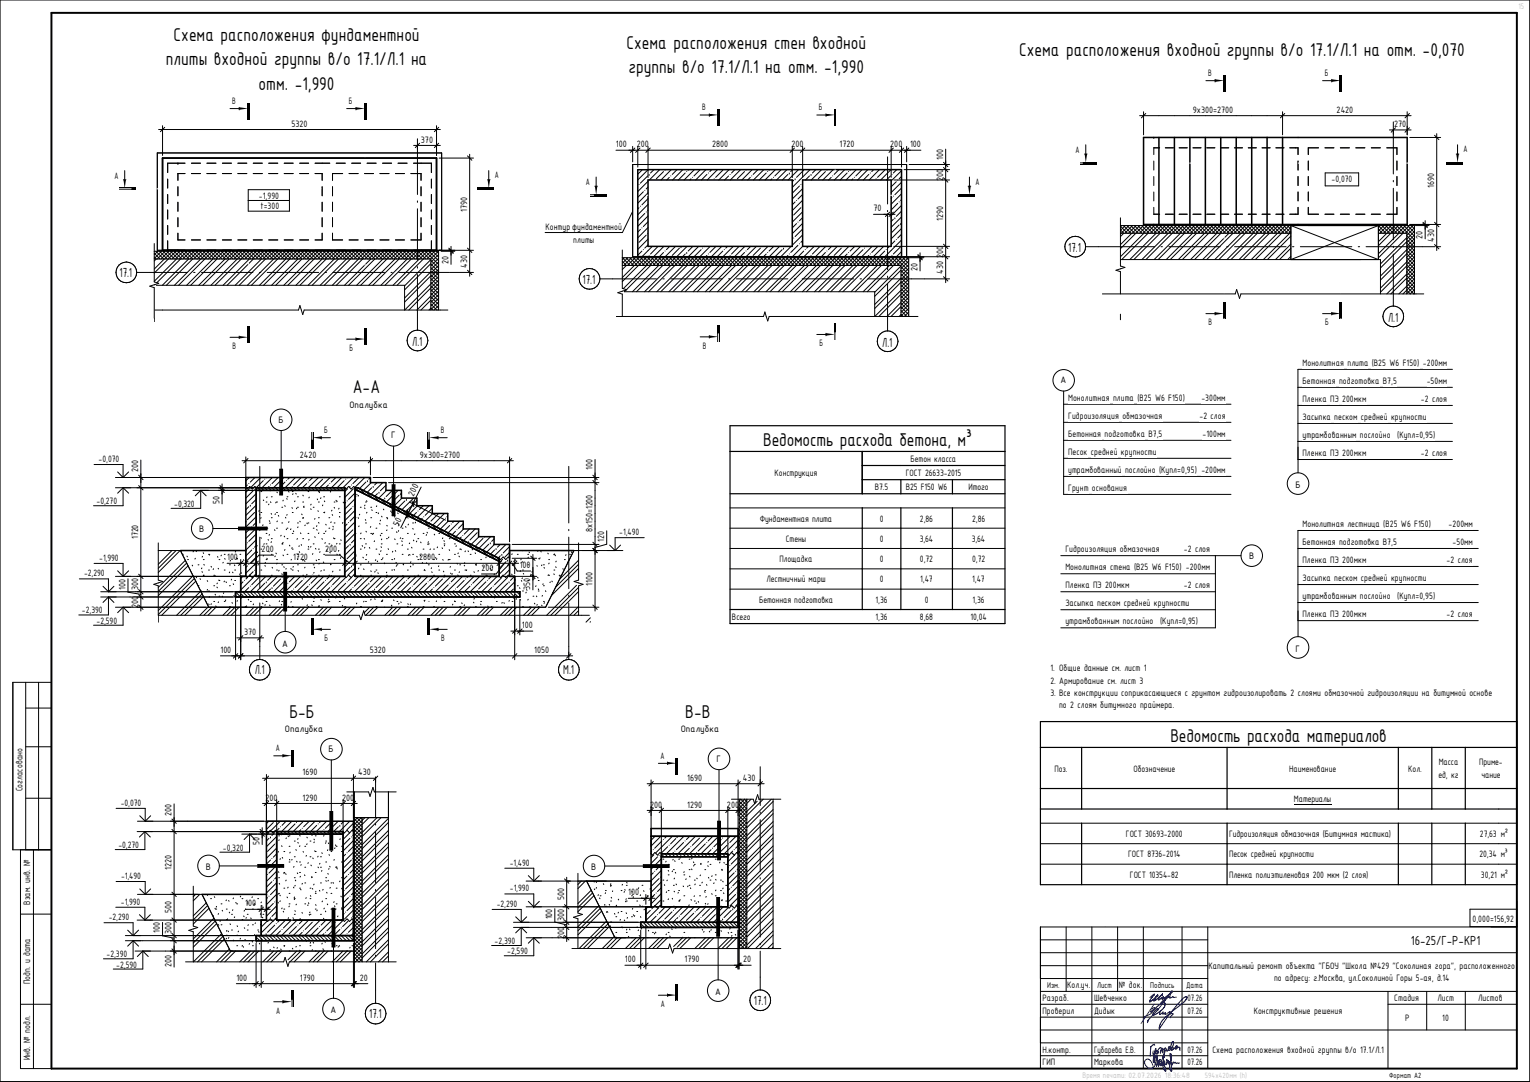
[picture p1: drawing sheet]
<svg xmlns="http://www.w3.org/2000/svg" width="594mm" height="420mm" viewBox="0 0 594 420" stroke-linecap="round" stroke-linejoin="round" font-family="sans-serif">
<defs><g id="words">
<g font-size="7.7">
<text x="67.4" y="15.9">Схема расположения фундаментной</text>
<text x="243.3" y="19">Схема расположения стен входной</text>
<text x="395.7" y="21.6">Схема расположения входной группы в/о 17.1/Л.1 на отм. -0,070</text>
<text x="64.4" y="25.3">плиты входной группы в/о 17.1/Л.1 на</text>
<text x="244" y="28.5">группы в/о 17.1/Л.1 на отм. -1,990</text>
<text x="100.4" y="34.8">отм. -1,990</text>
<text x="137" y="152.7">А-А</text>
<text x="296.3" y="173">Ведомость расхода бетона, м³</text>
<text x="112.3" y="278.9">Б-Б</text>
<text x="266.1" y="278.9">В-В</text>
<text x="454.4" y="288">Ведомость расхода материалов</text>
</g>
<g font-size="5.5">
<text x="414.8" y="97.7">17.1</text>
<text x="46.4" y="107.7">17.1</text>
<text x="226.2" y="110.2">17.1</text>
<text x="539" y="125.1">Л.1</text>
<text x="160.1" y="134.4">Л.1</text>
<text x="342.6" y="134.7">Л.1</text>
<text x="98.9" y="261.9">Л.1</text>
<text x="218.7" y="261.9">М.1</text>
<text x="547.8" y="366.9">16-25/Г-Р-КР1</text>
<text x="143.3" y="395.4">17.1</text>
<text x="292.7" y="390.3">17.1</text>
</g>
<g font-size="3.9">
<text x="469.1" y="29.5">В</text>
<text x="514.4" y="29.5">Б</text>
<text x="90.2" y="40.4">В</text>
<text x="135.5" y="40.4">Б</text>
<text x="272.7" y="42.9">В</text>
<text x="318" y="42.9">Б</text>
<text x="463.2" y="43.8">9х300=2700</text>
<text x="519" y="43.8">2420</text>
<text x="113.2" y="49.2">5320</text>
<text x="541.4" y="49.4">270</text>
<text x="163.4" y="55.4">370</text>
<text x="239.2" y="57.2">100</text>
<text x="247.3" y="57.2">200</text>
<text x="276.5" y="57.2">2800</text>
<text x="307.3" y="57.2">200</text>
<text x="326" y="57.2">1720</text>
<text x="345.7" y="57.2">200</text>
<text x="353.3" y="57.2">100</text>
<text x="417.6" y="59.4">А</text>
<text x="568.3" y="59.2">А</text>
<text x="366.2" y="62.1" transform="rotate(-90 366.2 62.1)">100</text>
<text x="44.4" y="69.4">А</text>
<text x="192.1" y="69.2">А</text>
<text x="227.5" y="71.9">А</text>
<text x="366.2" y="70.2" transform="rotate(-90 366.2 70.2)">200</text>
<text x="378.8" y="71.7">А</text>
<text x="517.1" y="70.7">-0,070</text>
<text x="100.5" y="77.2">-1,990</text>
<text x="556.8" y="73.2" transform="rotate(-90 556.8 73.2)">1690</text>
<text x="101.1" y="81.2">t=300</text>
<text x="181.3" y="82.2" transform="rotate(-90 181.3 82.2)">1790</text>
<text x="339.2" y="82.1">70</text>
<text x="366.2" y="85.7" transform="rotate(-90 366.2 85.7)">1290</text>
<text x="552.4" y="92.8" transform="rotate(-90 552.4 92.8)">20</text>
<text x="556.8" y="93.9" transform="rotate(-90 556.8 93.9)">430</text>
<text x="174.1" y="102.7" transform="rotate(-90 174.1 102.7)">20</text>
<text x="181.3" y="103.9" transform="rotate(-90 181.3 103.9)">430</text>
<text x="356.2" y="105.2" transform="rotate(-90 356.2 105.2)">20</text>
<text x="366.2" y="106.4" transform="rotate(-90 366.2 106.4)">430 200</text>
<text x="469.3" y="126.4">В</text>
<text x="514.6" y="126.4">Б</text>
<text x="90.3" y="135.6">В</text>
<text x="135.7" y="136.3">Б</text>
<text x="272.9" y="135.4">В</text>
<text x="318.2" y="134.5">Б</text>
<text x="505.7" y="142.1">Монолитная</text>
<text x="523.2" y="142.1">плита</text>
<text x="532.6" y="142.1">(</text>
<text x="533.5" y="142.1">В</text>
<text x="535.2" y="142.1">25 W6 F150)</text>
<text x="552.5" y="142.1">-</text>
<text x="554" y="142.1">200</text>
<text x="558.5" y="142.1">мм</text>
<text x="505.7" y="149.1">Бетонная</text>
<text x="519.9" y="149.1">подготовка</text>
<text x="536.9" y="149.1">В</text>
<text x="538.6" y="149.1">7,5</text>
<text x="554" y="149.1">-</text>
<text x="555.5" y="149.1">50</text>
<text x="558.5" y="149.1">мм</text>
<text x="414.7" y="155.7">Монолитная</text>
<text x="432.2" y="155.7">плита</text>
<text x="441.6" y="155.7">(</text>
<text x="442.5" y="155.7">В</text>
<text x="444.2" y="155.7">25 W6 F150)</text>
<text x="466.5" y="155.7">-</text>
<text x="468" y="155.7">300</text>
<text x="472.5" y="155.7">мм</text>
<text x="505.7" y="156.1">Пленка</text>
<text x="516.5" y="156.1">ПЭ</text>
<text x="521.2" y="156.1">200</text>
<text x="525.7" y="156.1">мкм</text>
<text x="551.7" y="156.1">-</text>
<text x="553.2" y="156.1">2</text>
<text x="556" y="156.1">слоя</text>
<text x="414.7" y="162.7">Гидроизоляция</text>
<text x="435.8" y="162.7">обмазочная</text>
<text x="465.7" y="162.7">-</text>
<text x="467.3" y="162.7">2</text>
<text x="470.1" y="162.7">слоя</text>
<text x="505.7" y="163.1">Засыпка</text>
<text x="518.1" y="163.1">песком</text>
<text x="528.4" y="163.1">средней</text>
<text x="540.1" y="163.1">крупности</text>
<text x="125.9" y="168.2">Б</text>
<text x="171.2" y="168.2">В</text>
<text x="414.7" y="169.7">Бетонная</text>
<text x="428.9" y="169.7">подготовка</text>
<text x="445.9" y="169.7">В</text>
<text x="447.6" y="169.7">7,5</text>
<text x="466.9" y="169.7">-</text>
<text x="468.5" y="169.7">100</text>
<text x="472.6" y="169.7">мм</text>
<text x="505.7" y="170.1">утрамбованным</text>
<text x="528" y="170.1">послойно</text>
<text x="542.5" y="170.1">(</text>
<text x="543.4" y="170.1">Купл</text>
<text x="549.6" y="170.1">=0,95)</text>
<text x="38.3" y="179.4">-0,070</text>
<text x="116.5" y="177.8">2420</text>
<text x="163.1" y="177.8">9х300=2700</text>
<text x="353.6" y="179.4">Бетон класса</text>
<text x="414.7" y="176.7">Песок</text>
<text x="423.6" y="176.7">средней</text>
<text x="435.3" y="176.7">крупности</text>
<text x="505.7" y="177.1">Пленка</text>
<text x="516.5" y="177.1">ПЭ</text>
<text x="521.2" y="177.1">200</text>
<text x="525.7" y="177.1">мкм</text>
<text x="551.7" y="177.1">-</text>
<text x="553.2" y="177.1">2</text>
<text x="556" y="177.1">слоя</text>
<text x="53.7" y="183.3" transform="rotate(-90 53.7 183.3)">200</text>
<text x="230" y="182.6" transform="rotate(-90 230 182.6)">100</text>
<text x="300.8" y="184.9">Конструкция</text>
<text x="351.7" y="184.9">ГОСТ 26633-2015</text>
<text x="414.7" y="183.7">утрамбованный</text>
<text x="436.8" y="183.7">послойно</text>
<text x="450" y="183.7">(</text>
<text x="450.9" y="183.7">Купл</text>
<text x="457.1" y="183.7">=0,95)</text>
<text x="466.5" y="183.7">-</text>
<text x="468" y="183.7">200</text>
<text x="472.5" y="183.7">мм</text>
<text x="339.7" y="190.4">В7.5</text>
<text x="351.7" y="190.4">B25 F150 W6</text>
<text x="376" y="190.4">Итого</text>
<text x="414.7" y="190.7">Грунт</text>
<text x="424" y="190.7">основания</text>
<text x="37.5" y="195.8">-0,270</text>
<text x="67.6" y="196.8">-0,320</text>
<text x="85.2" y="195.7" transform="rotate(-90 85.2 195.7)">50</text>
<text x="160.6" y="192.9" transform="rotate(-63 160.6 192.9)">200</text>
<text x="295" y="202.5">Фундаментная плита</text>
<text x="341.6" y="202.5">0</text>
<text x="357.2" y="202.5">2,86</text>
<text x="377.4" y="202.5">2,86</text>
<text x="53.7" y="209.5" transform="rotate(-90 53.7 209.5)">1720</text>
<text x="154.7" y="204.5" transform="rotate(-63 154.7 204.5)">50</text>
<text x="230" y="206.7" transform="rotate(-90 230 206.7)">8х150=1200</text>
<text x="240.4" y="207.8">-1,490</text>
<text x="505.7" y="204.7">Монолитная</text>
<text x="523.2" y="204.7">лестница</text>
<text x="537.1" y="204.7">(</text>
<text x="538" y="204.7">В</text>
<text x="539.7" y="204.7">25 W6 F150)</text>
<text x="562.5" y="204.7">-</text>
<text x="564" y="204.7">200</text>
<text x="568.5" y="204.7">мм</text>
<text x="101.6" y="214.5">200</text>
<text x="126.3" y="214.5">200</text>
<text x="234.6" y="210.4" transform="rotate(-90 234.6 210.4)">120</text>
<text x="305.1" y="210.4">Стены</text>
<text x="341.6" y="210.4">0</text>
<text x="357.1" y="210.4">3,64</text>
<text x="377.3" y="210.4">3,64</text>
<text x="413.7" y="214.5">Гидроизоляция</text>
<text x="434.8" y="214.5">обмазочная</text>
<text x="459.7" y="214.5">-</text>
<text x="461.2" y="214.5">2</text>
<text x="464" y="214.5">слоя</text>
<text x="505.7" y="211.7">Бетонная</text>
<text x="519.9" y="211.7">подготовка</text>
<text x="536.9" y="211.7">В</text>
<text x="538.6" y="211.7">7,5</text>
<text x="564" y="211.7">-</text>
<text x="565.5" y="211.7">50</text>
<text x="568.5" y="211.7">мм</text>
<text x="38.5" y="217.8">-1,990</text>
<text x="88.2" y="217.6">100</text>
<text x="113.8" y="217.6">1720</text>
<text x="162.7" y="217.6">2800</text>
<text x="186.9" y="221.8">200</text>
<text x="201.8" y="220.6">100</text>
<text x="302.7" y="218.3">Площадка</text>
<text x="341.6" y="218.3">0</text>
<text x="357.2" y="218.3">0,72</text>
<text x="377.4" y="218.3">0,72</text>
<text x="413.7" y="221.5">Монолитная</text>
<text x="431.1" y="221.5">стена</text>
<text x="440.3" y="221.5">(</text>
<text x="441.2" y="221.5">В</text>
<text x="442.8" y="221.5">25 W6 F150)</text>
<text x="460.4" y="221.5">-</text>
<text x="461.9" y="221.5">200</text>
<text x="466.5" y="221.5">мм</text>
<text x="505.7" y="218.7">Пленка</text>
<text x="516.5" y="218.7">ПЭ</text>
<text x="521.2" y="218.7">200</text>
<text x="525.7" y="218.7">мкм</text>
<text x="561.7" y="218.7">-</text>
<text x="563.2" y="218.7">2</text>
<text x="566" y="218.7">слоя</text>
<text x="32.6" y="223.8">-2,290</text>
<text x="230" y="227.5" transform="rotate(-90 230 227.5)">1100</text>
<text x="297.6" y="226.2">Лестничный марш</text>
<text x="341.6" y="226.2">0</text>
<text x="357.3" y="226.2">1,47</text>
<text x="377.5" y="226.2">1,47</text>
<text x="505.7" y="225.7">Засыпка</text>
<text x="518.1" y="225.7">песком</text>
<text x="528.4" y="225.7">средней</text>
<text x="540.1" y="225.7">крупности</text>
<text x="48.7" y="228.9" transform="rotate(-90 48.7 228.9)">100</text>
<text x="53.7" y="229.2" transform="rotate(-90 53.7 229.2)">300</text>
<text x="205.9" y="229.1" transform="rotate(-90 205.9 229.1)">350</text>
<text x="413.7" y="228.5">Пленка</text>
<text x="424.4" y="228.5">ПЭ</text>
<text x="429.1" y="228.5">200</text>
<text x="433.6" y="228.5">мкм</text>
<text x="459.7" y="228.5">-</text>
<text x="461.2" y="228.5">2</text>
<text x="464" y="228.5">слоя</text>
<text x="505.7" y="232.7">утрамбованным</text>
<text x="528" y="232.7">послойно</text>
<text x="542.5" y="232.7">(</text>
<text x="543.4" y="232.7">Купл</text>
<text x="549.6" y="232.7">=0,95)</text>
<text x="31.8" y="238.2">-2,390</text>
<text x="53.7" y="236.1" transform="rotate(-90 53.7 236.1)">200</text>
<text x="294.7" y="234.1">Бетонная подготовка</text>
<text x="339.9" y="234.1">1,36</text>
<text x="359.1" y="234.1">0</text>
<text x="377.6" y="234.1">1,36</text>
<text x="413.7" y="235.5">Засыпка</text>
<text x="426" y="235.5">песком</text>
<text x="436.3" y="235.5">средней</text>
<text x="448" y="235.5">крупности</text>
<text x="505.7" y="239.7">Пленка</text>
<text x="516.5" y="239.7">ПЭ</text>
<text x="521.2" y="239.7">200</text>
<text x="525.7" y="239.7">мкм</text>
<text x="561.7" y="239.7">-</text>
<text x="563.2" y="239.7">2</text>
<text x="566" y="239.7">слоя</text>
<text x="37.5" y="242.2">-2,590</text>
<text x="202.7" y="244">100</text>
<text x="284.2" y="240.8">Всего</text>
<text x="339.9" y="240.8">1,36</text>
<text x="357.2" y="240.8">8,68</text>
<text x="376.8" y="240.8">10,04</text>
<text x="413.7" y="242.5">утрамбованным</text>
<text x="435.9" y="242.5">послойно</text>
<text x="450.5" y="242.5">(</text>
<text x="451.3" y="242.5">Купл</text>
<text x="457.5" y="242.5">=0,95)</text>
<text x="94.8" y="246.6">370</text>
<text x="126.1" y="249">Б</text>
<text x="171.4" y="249">В</text>
<text x="85.6" y="253.6">100</text>
<text x="143.5" y="253.6">5320</text>
<text x="207.5" y="253.6">1050</text>
<text x="407.8" y="260.7">1. Общие данные см. лист 1</text>
<text x="407.8" y="265.5">2. Армирование см. лист 3</text>
<text x="407.8" y="270.3">3. Все конструкции соприкасающиеся с грунтом гидроизолировать 2 слоями обмазочной гидроизоляции на битумной основе</text>
<text x="411.2" y="275">по 2 слоям битумного праймера.</text>
<text x="107.1" y="291.7">А</text>
<text x="256.4" y="294.6">А</text>
<text x="409.4" y="299.6">Поз.</text>
<text x="440.1" y="299.6">Обозначение</text>
<text x="500.5" y="299.6">Наименование</text>
<text x="546.8" y="299.6">Кол.</text>
<text x="558.6" y="297.2">Масса</text>
<text x="574.4" y="297.2">Приме-</text>
<text x="117.5" y="301.1">1690</text>
<text x="139.1" y="301.1">430</text>
<text x="266.8" y="303.2">1690</text>
<text x="288.5" y="303.2">430</text>
<text x="558.5" y="301.9">ед, кг</text>
<text x="575.2" y="301.9">чание</text>
<text x="8.8" y="307.3" transform="rotate(-90 8.8 307.3)">Согласовано</text>
<text x="103.1" y="310.9">200</text>
<text x="117.5" y="310.9">1290</text>
<text x="132.9" y="310.9">200</text>
<text x="502.4" y="311.6">Материалы</text>
<text x="46.9" y="312.9">-0,070</text>
<text x="66.6" y="316.8" transform="rotate(-90 66.6 316.8)">200</text>
<text x="252.5" y="313.6">200</text>
<text x="266.8" y="313.6">1290</text>
<text x="282.3" y="313.6">200</text>
<text x="46" y="329.4">-0,270</text>
<text x="100.8" y="328" transform="rotate(-90 100.8 328)">50</text>
<text x="437.2" y="325">ГОСТ 30693-2000</text>
<text x="477.2" y="325">Гидроизоляция обмазочная (Битумная мастика)</text>
<text x="574.6" y="325">27,63 м²</text>
<text x="86.6" y="330.3">-0,320</text>
<text x="438" y="333">ГОСТ 8736-2014</text>
<text x="477.2" y="333">Песок средней крупности</text>
<text x="574.4" y="333">20,34 м³</text>
<text x="47" y="341.3">-1,490</text>
<text x="66.6" y="338" transform="rotate(-90 66.6 338)">1220</text>
<text x="197.9" y="336.1">-1,490</text>
<text x="438.7" y="340.9">ГОСТ 10354-82</text>
<text x="477.2" y="340.9">Пленка полиэтиленовая 200 мкм (2 слоя)</text>
<text x="575" y="340.9">30,21 м²</text>
<text x="198" y="346.2">-1,990</text>
<text x="244" y="347.7">100</text>
<text x="11.8" y="351.2" transform="rotate(-90 11.8 351.2)">Взам. инв. №</text>
<text x="46.9" y="351.3">-1,990</text>
<text x="95.2" y="352">100</text>
<text x="192.9" y="352.1">-2,290</text>
<text x="219" y="349.5" transform="rotate(-90 219 349.5)">500</text>
<text x="42.2" y="357.3">-2,290</text>
<text x="66.6" y="354.7" transform="rotate(-90 66.6 354.7)">500</text>
<text x="214.4" y="357" transform="rotate(-90 214.4 357)">100</text>
<text x="219" y="357.5" transform="rotate(-90 219 357.5)">300</text>
<text x="571.7" y="357.8">0,000=156,92</text>
<text x="62.1" y="362.4" transform="rotate(-90 62.1 362.4)">100</text>
<text x="66.6" y="362.7" transform="rotate(-90 66.6 362.7)">300</text>
<text x="219" y="364.5" transform="rotate(-90 219 364.5)">200</text>
<text x="41.4" y="371.7">-2,390</text>
<text x="192.1" y="366.6">-2,390</text>
<text x="197" y="370.6">-2,590</text>
<text x="45.2" y="375.8">-2,590</text>
<text x="66.6" y="375.5" transform="rotate(-90 66.6 375.5)">200</text>
<text x="242.6" y="373.7">100</text>
<text x="265.8" y="373.7">1790</text>
<text x="288.5" y="373.7">20</text>
<text x="469.2" y="376.1">Капитальный ремонт объекта &quot;ГБОУ &quot;Школа №429 &quot;Соколиная гора&quot;, расположенного</text>
<text x="11.8" y="382.1" transform="rotate(-90 11.8 382.1)">Подп. и дата</text>
<text x="91.8" y="380.9">100</text>
<text x="116.5" y="380.9">1790</text>
<text x="139.7" y="380.9">20</text>
<text x="414.4" y="383.6">Кол.уч.</text>
<text x="434.5" y="383.6">№ док.</text>
<text x="494.7" y="380.9">по адресу: г.Москва, ул.Соколиной Горы 5-ая, д.14</text>
<text x="404.8" y="388.7">Разраб.</text>
<text x="424.8" y="388.7">Шевченко</text>
<text x="461" y="388.7">07.26</text>
<text x="541.4" y="388.6">Стадия</text>
<text x="558.2" y="388.6">Лист</text>
<text x="574" y="388.6">Листов</text>
<text x="107.2" y="393.6">А</text>
<text x="256.6" y="391">А</text>
<text x="404.8" y="393.7">Проверил</text>
<text x="424.8" y="393.7">Дидык</text>
<text x="461" y="393.7">07.26</text>
<text x="486.8" y="393.8">Конструктивные решения</text>
<text x="545.5" y="396.4">Р</text>
<text x="560" y="396.4">10</text>
<text x="11.8" y="411.6" transform="rotate(-90 11.8 411.6)">Инв. № подл.</text>
<text x="404.8" y="413.7">ГИП</text>
<text x="404.8" y="408.7">Н.контр.</text>
<text x="424.8" y="413.7">Маркова</text>
<text x="424.8" y="408.7">Губарева Е.В.</text>
<text x="461" y="413.7">07.26</text>
<text x="461" y="408.7">07.26</text>
<text x="470.7" y="408.8">Схема расположения входной группы в/о 17.1/Л.1</text>
</g>
<g font-size="3.5">
<text x="211.8" y="89.5">Контур фундаментной</text>
<text x="222.6" y="94.4">плиты</text>
<text x="411.8" y="148.8">А</text>
<text x="135.7" y="158.3">Опалубка</text>
<text x="108.1" y="164.2">Б</text>
<text x="151.9" y="170.2">Г</text>
<text x="503" y="189.5">Б</text>
<text x="77.4" y="206.7">В</text>
<text x="485" y="217.3">В</text>
<text x="109.6" y="251.1">А</text>
<text x="503.1" y="253.1">Г</text>
<text x="110.7" y="284.4">Опалубка</text>
<text x="264.4" y="284.4">Опалубка</text>
<text x="127.6" y="292.1">Б</text>
<text x="278.2" y="295.9">Г</text>
<text x="79.9" y="337.7">В</text>
<text x="229.5" y="337.7">В</text>
<text x="406.6" y="383.7">Изм.</text>
<text x="426.1" y="383.6">Лист</text>
<text x="446.7" y="383.6">Подпись</text>
<text x="460.6" y="383.6">Дата</text>
<text x="277.7" y="386.3">А</text>
<text x="128.3" y="393.5">А</text>
</g>
<g font-size="3.4" fill="#c1c1c1">
<text x="589.7" y="3.6">15</text>
<text x="420.4" y="418.6">Время печати: 02.07.2026 18:36:48</text>
</g>
<text font-size="3.2" fill="#c1c1c1" x="467.8" y="418.6">594х420мм (h)</text>
<text font-size="3.2" x="539.4" y="418.5">Формат А2</text>
<text font-size=".5" x="429.1" y="360.1">0</text>
</g></defs>
<g fill="none" stroke="#000" stroke-width=".39">
<path d="M61.1 59.4h110.4v37.8h-110.4zM65.1 69.6v3.4M65.1 75.5v3.5M69.1 63.4h.1M69.1 72.5v3.5M69.1 78.5v3.5M71.8 67.4h-2.7v2.6M71.8 63.4h-6.7v3.6M74.3 63.4h3.5M74.3 67.4h3.5M80.3 63.4h3.6M80.3 67.4h3.6"/>
<path d="M86.4 63.4h3.5M86.4 67.4h3.5M92.4 63.4h3.4M92.4 67.4h3.4M98.3 63.4h3.5M98.3 67.4h3.5M104.3 63.4h3.6M104.3 67.4h3.6M110.4 63.4h3.4M110.4 67.4h3.4M116.4 63.4h3.4M116.4 67.4h3.4"/>
<path d="M122.3 67.4h2.8v2.6M122.3 63.4h5.8M125.1 72.5v3.5M125.1 78.5v3.5M129.1 72.5v3.5M129.1 78.5v3.5M130.5 63.4h3.6M133 67.4h-3.9v2.6M135.5 67.4h3.6M136.6 63.4h3.4M141.6 67.4h3.4M142.5 63.4h3.5"/>
<path d="M147.5 67.4h3.5M148.5 63.4h3.6M153.5 67.4h3.5M154.6 63.4h3.5M159.5 67.4h4v2.6M160.6 63.4h6.9v3.6M163.5 72.5v3.5M163.5 78.5v3.5M167.5 69.6v3.4M167.5 75.5v3.5M59.9 99.8l.8 .8-.8 .7M59.9 98.3l2.2 2.3"/>
<path d="M59.9 97.6h110.4v22.8M59.9 94.6v14.9l1.7 .5-3.4 1.1 1.7 .6v13.3M60.5 97.6l3 3M61.2 97.6l-1.3 1.3M62 97.6l2.9 3M62.7 97.6l-2.8 2.8M63.4 97.6l3 3M64.1 97.6l-3 3M64.8 97.6l3 3M65.1 81.5v3.5M65.1 87.5v3.5M65.1 93.5v3.7"/>
<path d="M65.5 97.6l-3 3M66.2 97.6l3 3M66.9 97.6l-3 3M67.6 97.6l3 3M68.3 97.6l-8.4 8.4M69 97.6l3 3M69.1 84.5v3.6M69.1 90.6v2.6h2.7M69.1 97.2h.1M69.8 97.6l-3 3M70.4 97.6l3 3M71.2 97.6l-3.1 3"/>
<path d="M71.8 97.6l3 3-10.2 10.2M72.6 97.6l-3 3M73.3 97.6l3 3M74 97.6l-3 3M74.3 93.2h3.5M74.7 97.6l3 3M75.4 97.6l-3 3M76.1 97.6l3 3M76.8 97.6l-3 3M77.5 97.6l3 3M78.2 97.6l-3 3M78.9 97.6l3 3"/>
<path d="M79.7 97.6l-3 3M80.3 97.6l3 3M80.3 93.2h3.6M81.1 97.6l-3 3M81.7 97.6l3 3M82.5 97.6l-13.2 13.2M83.2 97.6l3 3M83.9 97.6l-3 3M84.6 97.6l3 3M85.3 97.6l-3 3M86 97.6l3 3M86.4 93.2h3.5"/>
<path d="M86.7 97.6l-3 3M87.4 97.6l3 3M88.1 97.6l-3 3M88.8 97.6l3 3M89.5 97.6l-2.9 3M90.2 97.6l3.1 3M91 97.6l-3 3M91.6 97.6l3.1 3M92.4 97.6l-3 3M92.4 93.2h3.4M93 97.6l3 3M93.8 97.6l-3 3"/>
<path d="M94.5 97.6l3 3M95.2 97.6l-13.3 13.2M95.9 97.6l3 3M96.6 97.6l-13.1 13.2M97.3 97.6l3 3M98 97.6l-3 3M98.3 93.2h3.5M98.7 97.6l3 3M99.4 97.6l-3 3M100.2 97.6l2.9 3-10.2 10.2M100.9 97.6l-3 3M101.6 97.6l3 3"/>
<path d="M102.3 97.6l-3 3M102.9 97.6l3.1 3M103.7 97.6l-3 3M104.3 93.2h3.6M104.4 97.6l3 3M105.1 97.6l-3 3M105.8 97.6l3 3M106.5 97.6l-3 3M107.2 97.6l3 3M107.9 97.6l-3 3M108.6 97.6l3 3M109.3 97.6l-13.3 13.2"/>
<path d="M110 97.6l3 3M110.4 93.2h3.4M110.8 97.6l-13.2 13.2M111.5 97.6l3 3M112.2 97.6l-3 3M112.9 97.6l3 3M113.6 97.6l-3 3M114.3 97.6l3 3-10.2 10.2M115 97.6l-3 3M115.7 97.6l3 3M116.4 93.2h3.4M116.4 97.6l-3 3"/>
<path d="M117.1 97.6l3 3M117.8 97.6l-3 3M118.5 97.6l3 3M119.2 97.6l-3 3M119.9 97.6l3 3M120.6 97.6l-2.9 3M121.4 97.6l2.9 3M122.1 97.6l-3 3M122.8 97.6l3 3M123.5 97.6l-13.3 13.2M124.2 97.6l3 3M124.9 97.6l-13.1 13.2"/>
<path d="M125.1 84.5v3.6M125.1 90.6v2.6h-2.8M125.6 97.6l3 3M126.3 97.6l-3 3M127 97.6l3 3M127.7 97.6l-3 3M128.4 97.6l3 3-10.2 10.2M129.1 90.6v2.6h3.9M129.1 84.5v3.6M129.2 97.6l-3.1 3M129.8 97.6l3 3M130.5 97.6l-3 3"/>
<path d="M131.2 97.6l3 3M132 97.6l-3 3M132.7 97.6l3 3M133.4 97.6l-3 3M134.1 97.6l3 3M134.8 97.6l-3 3M135.5 97.6l3 3M135.5 93.2h3.6M136.2 97.6l-3 3M136.9 97.6l3 3M137.6 97.6l-13.3 13.2M138.3 97.6l3 3"/>
<path d="M139.1 97.6l-13.2 13.2M139.7 97.6l3 3M140.5 97.6l-3.1 3M141.1 97.6l3 3M141.6 93.2h3.4M141.9 97.6l-3 3M142.6 97.6l3 3M143.3 97.6l-3 3M144 97.6l3 3M144.7 97.6l-3 3M145.4 97.6l3 3M146.1 97.6l-3 3"/>
<path d="M146.8 97.6l3 3M147.5 97.6l-3 3M147.5 93.2h3.5M148.2 97.6l3 3M148.9 97.6l-2.9 3M149.6 97.6l3 3M150.4 97.6l-3 3M151 97.6l3 3M151.8 97.6l-13.3 13.2M152.5 97.6l2.9 3M153.2 97.6l-13.2 13.2M153.5 93.2h3.5"/>
<path d="M153.9 97.6l3 3M154.6 97.6l-3 3M155.3 97.6l3 3M156 97.6l-3 3M156.7 97.6l3 3-10.2 10.2M157.4 97.6l-3 3M158.1 97.6l3 3M158.8 97.6l-3 3M159.5 97.6l3 3M160.3 97.6l-3 3M160.9 97.6l3.1 3M161.7 97.6l-3 3"/>
<path d="M162.3 97.6l3 3M163.1 97.6l-3 3M163.5 84.5v3.6M163.5 90.6v2.6h-4M163.8 97.6l3 3M164.5 97.6l-3 3M165.2 97.6l5.1 5.1M165.9 97.6l-13.3 13.2M166.6 97.6l3.7 3.7M167.3 97.6l-13.1 13.2M167.5 81.5v3.5M167.5 87.5v3.5"/>
<path d="M167.5 93.5v3.7M168 97.6l2.3 2.3M168.7 97.6l-3 3M169.4 97.6l.9 .9M170.2 97.6l-3 3M170.3 98.8l-3 3.1M59.9 100.6h107.4v19.8M60.2 110.5l-.1 .1M60.7 110.8h96.4v9.6M63.8 100.6l-3.9 3.9M68.5 100.6l-8.6 8.6M70.1 100.6l-9.2 9.2"/>
<path d="M73.2 100.6l-10.2 10.2M77.9 100.6l-10.2 10.2M82.7 100.6l-10.2 10.2M84.2 100.6l-10.2 10.2M87.4 100.6l-10.2 10.2M88.9 100.6l-10.2 10.2M96.8 100.6l-10.2 10.2M98.4 100.6l-10.2 10.2M101.5 100.6l-10.2 10.2M110.9 100.6l-10.2 10.2M112.5 100.6l-10.2 10.2M115.6 100.6l-10.2 10.2"/>
<path d="M125.1 100.6l-10.2 10.2M126.7 100.6l-10.2 10.2M129.8 100.6l-10.2 10.2M139.2 100.6l-10.2 10.2M140.8 100.6l-10.2 10.2M144 100.6l-10.2 10.2M145.5 100.6l-10.2 10.2M153.4 100.6l-10.2 10.2M154.9 100.6l-10.2 10.2M158.1 100.6l-10.2 10.2M167.3 119.5l.9 .9M167.3 118.1l2.3 2.3"/>
<path d="M167.3 116.7l3 3M167.3 115.2l3 3M167.3 113.8l3 3M167.3 112.4l3 3M167.3 111l3 3M167.3 109.6l3 3M167.3 108.2l3 3M167.3 106.8l3 3M167.3 105.4l3 2.9M167.3 103.9l3 3M167.3 102.5l3 3M167.3 101.1l3 3"/>
<path d="M167.3 100.8l-10.2 10.2M167.3 105.5l-10.2 10.2M167.3 114.9l-5.4 5.5M167.3 119.7l-.7 .7M167.3 102.4l-10.2 10.2M167.3 107.1l-10.2 10.2M167.3 111.8l-8.6 8.6M167.3 116.5l-3.9 3.9M170.3 100.3l-3 3M170.3 101.7l-3 3M170.3 103.1l-3 3M170.3 104.5l-3 3"/>
<path d="M170.3 105.9l-3 3M170.3 107.4l-13.2 13M170.3 108.8l-3 3M170.3 110.2l-3 3M170.3 111.6l-3 3M170.3 113l-3 3M170.3 114.4l-3 3M170.3 115.8l-3 3M170.3 117.2l-3 3M170.3 118.7l-1.7 1.7M60.1 120.4h55.8l.6-1.7 1.1 3.4 .5-1.7h55.8M170.3 120.1l-.3 .3"/>
</g>
<path d="M63.1 61.4h106.4v35.8h-106.4z" fill="none" stroke="#000" stroke-width=".59"/>
<g fill="#fff">
<path d="M349.8 100.1h3v22.8h-3z"/>
<path d="M339.6 103.1h10.2v19.8h-10.2z"/>
<path d="M241.6 100.1h108.2v3h-108.2z"/>
<path d="M241.6 103.1h98v10.2h-98z"/>
<path d="M251.6 95.7h56v4h-56z"/>
<path d="M346 65.9h4v33.8h-4z"/>
<path d="M307.6 65.9h38.4v4h-38.4z"/>
<path d="M307.6 69.9h4.1v25.8h-4.1z"/>
<path d="M251.6 65.9h56v4h-56z"/>
<path d="M307.6 95.7h38.4v4h-38.4z"/>
<path d="M247.6 65.9h4v33.8h-4z"/>
</g>
<g fill="none" stroke="#000" stroke-width=".39">
<path d="M245.7 63.9h106.3v35.8h-106.3zM248.1 71.7h.1M249.3 66.1l-1.7 1.5M249.8 74.5l-2.2 2.1M250.4 73.9h.1M251.5 68.3l-2.8 2.8M251.6 70.4l-4 4M251.6 74.9l-4 4M251.6 72.6l-.7 .8M251.6 79.4l-4 4M251.6 77.1l-2.3 2.4M251.7 65.9l-4.1 4"/>
<path d="M252 67.7h.1M253.9 65.9l-1.3 1.3M256.2 65.9l-4.1 4M257.6 66.6l-2.8 2.8M258.2 66v.1M259.9 68.9l-1 1M260.5 68.3h.1M260.6 65.9l-3.9 4M262.9 65.9l-1.9 1.8M265.1 65.9l-4 4M266.1 67.2l-2.7 2.7M266.7 66.6h.1"/>
<path d="M267.4 65.9l-.2 .2M268.3 69.4l-.4 .5M268.9 68.8v.1M269.6 65.9l-4 4M271.9 65.9l-2.5 2.4M274.1 65.9l-4 4M274.5 67.7l-2.1 2.2M275 67.2h.1M276.3 65.9l-.7 .7M277.3 69.4h.1M278.6 65.9l-4 4M280.7 66.1l-2.8 2.8"/>
<path d="M282.9 68.3l-1.6 1.6M283.1 65.9l-4 4M283.5 67.7h.1M285.3 65.9l-1.3 1.3M287.6 65.9l-4 4M289.1 66.6l-2.8 2.8M289.7 66l-.1 .1M291.3 68.9l-1 1M291.9 68.3h.1M292.1 65.9l-4 4M294.3 65.9l-1.9 1.8M296.6 65.9l-4 4"/>
<path d="M297.5 67.2l-2.7 2.7M298.1 66.6h.1M298.8 65.9l-.2 .2M299.8 69.4l-.5 .5M300.3 68.8v.1M301.1 65.9l-4.1 4M303.3 65.9l-2.4 2.4M305.6 65.9l-4.1 4M305.9 67.7l-2.1 2.2M306.5 67.2h.1M307.8 65.9l-.8 .7M308.2 70l-.6 .5"/>
<path d="M308.7 69.4h.1M308.7 78.4l-1.1 1.1M309.3 77.8v.1M310 65.9l-4 4M310.4 72.2l-2.8 2.8M311 71.7h.1M311.7 73.3l-4.1 4M311.7 77.8l-4.1 3.9M311.7 71l-.2 .1M311.7 75.5l-1.9 1.8M312.1 66.1l-2.8 2.8M314.3 68.3l-1.5 1.6"/>
<path d="M314.5 65.9l-6.9 6.9M314.9 67.7h.1M316.8 65.9l-1.3 1.3M319 65.9l-4 4M320.5 66.6l-2.8 2.8M321.1 66v.1M322.7 68.9l-1 1M323.3 68.3h.1M323.5 65.9l-4 4M325.7 65.9l-1.8 1.8M328 65.9l-4 4M328.9 67.2l-2.7 2.7"/>
<path d="M329.5 66.6h.1M330.2 65.9l-.1 .2M331.2 69.4l-.5 .5M331.8 68.8l-.1 .1M332.5 65.9l-4 4M334.7 65.9l-2.4 2.4M337 65.9l-4 4M337.3 67.7l-2.1 2.2M337.9 67.2h.1M339.2 65.9l-.7 .7M340.1 69.4h.1M341.5 65.9l-4 4"/>
<path d="M343.5 66.1l-2.8 2.8M345.8 68.3l-1.6 1.6M345.9 65.9l-3.9 4M346.3 67.7h.1M346.3 76.7l-.3 .3M346.9 76.2h.1M348 70.6l-2 1.9M348.2 65.9l-1.3 1.3M348.6 70h.1M348.6 79l-2.6 2.5M349.1 78.4h.1M350 73l-2.5 2.6"/>
<path d="M350 66.3l-4 4M350 70.8l-4 4M350 75.3l-4 4M350 79.8l-4 4M350 68.5l-.9 .9M350 77.5l-.3 .4M241.6 97.1v14.9l1.8 .5-3.5 1.2 1.7 .5v8.7M248.1 80.6l-.5 .6M248.7 89.1l-1.1 1M248.7 80.1h.1M249.3 97.5l-1.7 1.6M249.3 88.5h.1"/>
<path d="M249.8 96.9h.1M250.4 82.9l-2.8 2.7M250.9 91.3l-2.8 2.8M250.9 82.3h.1M251.5 90.7v.1M251.6 95.1l-1.2 1.3M251.6 83.9l-4 4M251.6 88.3l-4 4.1M251.6 92.8l-4 4.1M251.6 81.6l-.1 .2M251.6 86.1l-1.8 1.9M252 99.1v.1"/>
<path d="M253.3 95.7l-4 4M255.4 95.8l-2.8 2.8M257.6 98l-1.6 1.7M257.8 95.7l-4 4M258.2 97.5h.1M260 95.7l-1.2 1.2M262.3 95.7l-4 4M263.8 96.4l-2.8 2.8M264.4 95.8h.1M266.1 98.6l-1.1 1.1M266.7 98h.1M266.8 95.7l-4 4"/>
<path d="M269 95.7l-1.8 1.8M271.3 95.7l-4.1 4M272.2 96.9l-2.7 2.8M272.8 96.4h.1M273.5 95.7l-.1 .1M274.5 99.2l-.5 .5M275.1 98.6h-.1M275.8 95.7l-4.1 4M278 95.7l-2.4 2.3M280.2 95.7l-4 4M280.7 97.5l-2.2 2.2M281.3 96.9h-.1"/>
<path d="M282.5 95.7l-.7 .7M283.5 99.1v.1M284.7 95.7l-4 4M286.8 95.8l-2.8 2.8M289.1 98l-1.7 1.7M289.2 95.7l-4 4M289.7 97.5h-.1M291.5 95.7l-1.3 1.2M293.7 95.7l-4 4M295.3 96.4l-2.9 2.8M295.8 95.8h.1M297.5 98.6l-1 1.1"/>
<path d="M298.1 98h.1M298.2 95.7l-4 4M300.4 95.7l-1.8 1.8M302.7 95.7l-4 4M303.7 96.9l-2.8 2.8M304.2 96.4h.1M304.9 95.7l-.1 .1M305.9 99.2l-.5 .5M306.5 98.6h.1M307.2 95.7l-4 4M308.2 92.4v.1M309.3 86.8l-1.7 1.7"/>
<path d="M309.8 95.2l-2.8 2.8M309.9 86.2l-.1 .1M310.4 94.7h.1M311 80.6l-2.8 2.9M311.5 89.1l-2.8 2.8M311.6 80.1h-.1M311.7 84.5l-1.3 1.2M311.7 82.3l-4.1 3.9M311.7 86.7l-4.1 4M311.7 91.2l-4.1 4M311.7 93.5l-.7 .6M311.7 95.7l-4 4"/>
<path d="M312.1 97.5l-2.2 2.2M312.7 96.9h.1M313.9 95.7l-.7 .7M314.9 99.1v.1M316.1 95.7l-3.9 4M318.3 95.8l-2.8 2.8M320.5 98l-1.6 1.7M320.6 95.7l-4 4M321.1 97.5h.1M322.9 95.7l-1.3 1.2M325.1 95.7l-4 4M326.7 96.4l-2.8 2.8"/>
<path d="M327.2 95.8h.1M328.9 98.6l-1 1.1M329.5 98h.1M329.6 95.7l-4 4M331.9 95.7l-1.8 1.8M334.1 95.7l-4 4M335.1 96.9l-2.7 2.8M335.7 96.4h.1M336.4 95.7l-.2 .1M337.3 99.2l-.5 .5M337.9 98.6h.1M338.6 95.7l-4 4"/>
<path d="M340.9 95.7l-2.4 2.3M343.1 95.7l-4 4M343.5 97.5l-2.2 2.2M344.1 96.9h.1M345.3 95.7l-.7 .7M346.4 99.1l-.1 .1M346.9 85.1l-.9 .9M347.5 84.6h.1M347.5 93.6l-1.5 1.4M348.1 93h-.1M349.1 87.4l-2.8 2.8M349.7 86.8h.1"/>
<path d="M349.7 95.8l-2.8 2.8M350 84.2l-4 4.1M350 88.7l-4 4.1M350 93.2l-6.4 6.5M350 97.7l-1.9 2M350 82l-2 2M350 91l-1.4 1.5M241.6 102.9l.2 .2M241.6 101.5l1.6 1.6M241.6 100.1h111.2v22.8M241.6 103.1h108.2v19.8M241.7 100.1l2.9 3"/>
<path d="M242.4 100.1l-.8 .7M243.1 112.6l-.7 .7h97.2l.1 9.6 10.1-10.2M243.1 100.1l3 3M243.2 103.1l-1.6 1.5M243.8 100.1l-2.2 2.1M244.5 100.1l3 3M245.2 100.1l-3 3M245.9 100.1l3 3M246.3 103.1l-4.7 4.7M246.6 100.1l-3 3M247.3 100.1l3 3M248 100.1l-2.9 3"/>
<path d="M248.7 100.1l3 3M249.5 100.1l-3 3M250.1 100.1l3 3M250.9 100.1l-9.3 9.2M251.1 103.1l-9.1 9M251.5 100.1l3 3M252.3 100.1l-3 3M252.6 103.1l-9.4 9.4M253 100.1l3 3M253.7 100.1l-3 3M254.4 100.1l3 3-10.3 10.2M255.1 100.1l-3 3"/>
<path d="M255.8 103.1l-10.2 10.2M255.8 100.1l3 3M256.5 100.1l-3 3M257.2 100.1l3 3M257.9 100.1l-3 3M258.6 100.1l3 3M259.4 100.1l-3 3M260 100.1l3.1 3M260.5 103.1l-10.2 10.2M260.8 100.1l-3 3M261.4 100.1l3 3M262.2 100.1l-3 3"/>
<path d="M262.9 100.1l3 3M263.6 100.1l-3 3M264.3 100.1l3 3M265 100.1l-13.2 13.2M265.2 103.1l-10.2 10.2M265.7 100.1l3 3M266.4 100.1l-3 3M266.8 103.1l-10.2 10.2M267.1 100.1l3 3M267.8 100.1l-3 3M268.5 100.1l3 3-10.2 10.2M269.3 100.1l-3 3"/>
<path d="M269.9 103.1l-10.2 10.2M270 100.1l3 3M270.7 100.1l-3 3M271.3 100.1l3.1 3M272.1 100.1l-3 3M272.8 100.1l3 3M273.5 100.1l-3 3M274.2 100.1l3 3M274.6 103.1l-10.2 10.2M274.9 100.1l-3 3M275.6 100.1l3 3M276.3 100.1l-3 3"/>
<path d="M277 100.1l3 3M277.7 100.1l-3 3M278.4 100.1l3 3M279.1 100.1l-13.1 13.2M279.4 103.1l-10.3 10.2M279.9 100.1l2.9 3M280.6 100.1l-3 3M280.9 103.1l-10.2 10.2M281.3 100.1l3 3M282 100.1l-3 3M282.7 100.1l3 3M283.4 100.1l-3 3"/>
<path d="M284 103.1l-10.2 10.2M284.1 100.1l3 3M284.8 100.1l-3 3M285.5 100.1l3 3M285.6 103.1l-10.2 10.2M286.2 100.1l-3 3M286.9 100.1l3 3M287.6 100.1l-3 3M288.3 100.1l3 3M289 100.1l-3 3M289.7 100.1l3 3M290.5 100.1l-3 3"/>
<path d="M291.2 100.1l3 3M291.9 100.1l-13.3 13.2M292.6 100.1l3 3M293.3 100.1l-13.1 13.2M293.5 103.1l-10.2 10.2M294 100.1l3 3M294.7 100.1l-3 3M295.1 103.1l-10.2 10.2M295.4 100.1l3 3M296.1 100.1l-3 3M296.8 100.1l3 3-10.2 10.2M297.6 100.1l-3.1 3"/>
<path d="M298.2 103.1l-10.2 10.2M298.2 100.1l3 3M299 100.1l-3.1 3M299.6 100.1l3 3M300.3 100.1l-2.9 3M301.1 100.1l3 3M301.8 100.1l-3 3M302.5 100.1l3 3M303.2 100.1l-3 3M303.9 100.1l3 3M304.5 103.1l-10.2 10.2M304.6 100.1l-3 3"/>
<path d="M305.3 100.1l3 3M306 100.1l-13.3 13.2M306.7 100.1l3 3M307.4 100.1l-2.9 3M307.6 103.1l-10.2 10.2M308.1 100.1l3 3M308.9 100.1l-3 3M309.2 103.1l-10.2 10.2M309.5 100.1l3 3M310.3 100.1l-3.1 3M311 100.1l2.9 3-10.2 10.2M311.7 100.1l-3 3"/>
<path d="M312.3 103.1l-10.2 10.2M312.4 100.1l3 3M313.1 100.1l-3 3M313.8 100.1l3 3M314.5 100.1l-3 3M315.2 100.1l3 3M315.9 100.1l-3 3M316.6 100.1l3 3M317.3 100.1l-3 3M318 100.1l3 3M318.8 100.1l-3 3M319.4 100.1l3 3"/>
<path d="M320.2 100.1l-13.3 13.2M320.8 100.1l3 3M321.6 100.1l-13.2 13.2M321.8 103.1l-10.2 10.2M322.3 100.1l3 3M323 100.1l-3 3M323.3 103.1l-10.2 10.2M323.7 100.1l3 3M324.4 100.1l-3 3M325.1 100.1l3 3-10.2 10.2M325.8 100.1l-3 3M326.5 103.1l-10.2 10.2"/>
<path d="M326.5 100.1l3 3M327.2 100.1l-3 3M327.9 100.1l3 3M328.7 100.1l-3 3M329.3 100.1l3.1 3M330.1 100.1l-3 3M330.7 100.1l3 3M331.5 100.1l-3 3M332.2 100.1l2.9 3M332.9 100.1l-3 3M333.6 100.1l3 3M334.3 100.1l-13.3 13.2"/>
<path d="M335 100.1l3 3M335.7 100.1l-13.1 13.2M335.9 103.1l-10.2 10.2M336.4 100.1l3 3M337.1 100.1l-3 3M337.5 103.1l-10.2 10.2M337.8 100.1l3 3M338.5 100.1l-2.9 3M339.3 100.1l2.9 3-10.2 10.2M340 100.1l-3 3M340.6 100.1l3.1 3M340.6 103.1l-10.2 10.2"/>
<path d="M341.4 100.1l-3 3M342 100.1l3.1 3M342.8 100.1l-3 3M343.5 100.1l3 3M344.2 100.1l-3 3M344.9 100.1l3 3M345.3 103.1l-10.2 10.2M345.6 100.1l-3 3M346.3 100.1l3 3M347 100.1l-3 3M347.7 100.1l5.1 5.1M348.4 100.1l-3 3"/>
<path d="M349.1 100.1l3.7 3.7M349.8 119.2l3 3M349.8 117.7l3 3M349.8 116.3l3 3M349.8 114.9l3 3M349.8 113.5l3 3M349.8 112.1l3 3M349.8 110.7l3 3M349.8 109.3l3 3M349.8 107.9l3 2.9M349.8 106.4l3 3M349.8 105l3 3"/>
<path d="M349.8 103.6l3 3M349.8 103.3l-10.2 10.2M349.8 108l-10.2 10.2M349.8 117.4l-5.4 5.5M349.8 104.9l-10.2 10.2M349.8 109.6l-10.2 10.2M349.8 119l-3.8 3.9M349.9 100.1l-13.2 13.2M350.6 100.1l2.2 2.3M351.3 100.1l-3 3M352 100.1l.8 .9M352.7 100.1l-3 3"/>
<path d="M352.8 101.3l-3 3.1M352.8 102.8l-3 3M352.8 104.2l-3 3M352.8 105.6l-3 3M352.8 107l-3 3M352.8 108.4l-3 3M352.8 109.9l-3 3M352.8 111.3l-11.6 11.6M352.8 112.6l-3 3.1M352.8 114.1l-3 3M352.8 115.5l-3 3M352.8 116.9l-3 3"/>
<path d="M352.8 118.3l-3 3M352.8 119.8l-3 2.9M239.3 122.9h57.2l.5-1.7 1.1 3.4 .6-1.7h57.7M349.8 122l.9 .9M349.8 120.6l2.3 2.3M349.8 122.2l-.7 .7M352.8 121.2l-1.7 1.7M352.8 122.6l-.3 .3"/>
</g>
<path d="M247.6 65.9h102.4v33.8h-102.4zM251.6 69.9h56v25.8h-56zM251.6 65.9h.1M311.7 69.9h34.3v25.8h-34.3zM251.6 99.7h.1" fill="none" stroke="#000" stroke-width=".59"/>
<g fill="#fff">
<path d="M546.2 87.6h3v26.5h-3z"/>
<path d="M536 90.6h10.2v23.5h-10.2z"/>
<path d="M435.1 87.6h111.1v3h-111.1z"/>
<path d="M435.1 90.6h100.9v10.2h-100.9z"/>
</g>
<g fill="none" stroke="#000" stroke-width=".39">
<path d="M444 53.4h4M448 53.4h.1M448.1 53.4h43.9M450.3 57.4h-2.3v2.6M452.5 57.4h3.2M457.8 57.4h3.2M463.2 57.4h3.2M468.5 57.4h3.3M473.9 57.4h3.2M479.3 57.4h3.2M484.7 57.4h3.1M490 57.4h3.2"/>
<path d="M495.4 57.4h3.2M500.8 57.4h3.2v2.6M512 57.4h-4v2.6M514.5 57.4h3.4M520.4 57.4h3.6M526.4 57.4h3.6M532.5 57.4h3.5M538.5 57.4h3.9v2.6M448 62.5v3.5M448 68.5v3.6M448 74.5v3.5M504 62.5v3.5"/>
<path d="M504 68.5v3.6M504 74.5v3.5M508 62.5v3.5M508 68.5v3.6M508 74.5v3.5M542.4 62.5v3.5M542.4 68.5v3.6M542.4 74.5v3.5M435.1 89.3l1.3 1.3-1.3 1.3M435.1 87.8l2.7 2.8M435.1 87.6h114.1v26.5M435.1 90.6h66.1"/>
<path d="M435.1 84.6v18.7l1.7 .5-3.5 1.1 1.8 .6v8.6M435.5 87.6l-.4 .5M436.2 87.6l3 3M436.9 87.6l-1.8 1.9M437.6 87.6l3 3M438.3 87.6l-3 3M439 87.6l3 3M439.8 87.6l-3.1 3M440.4 87.6l3 3M441.1 87.6l-3 3M441.8 87.6l3 3M442.6 87.6l-7.5 7.4"/>
<path d="M443.3 87.6l3 3M444 87.6l-8.9 9M444 87.2h4M444.2 90.6l-9.1 9.1M444.7 87.6l3 3M445.4 87.6l-3 3M445.8 90.6l-10.2 10.2M446.1 87.6l3 3M446.8 87.6l-3 3M447.5 87.6l3 3-10.2 10.2M448 87.2h.1M448 80.5v2.7h2.3"/>
<path d="M448.1 87.2h43.9M448.2 87.6l-3 3M448.9 87.6l3 3M448.9 90.6l-10.2 10.2M449.7 87.6l-3 3M450.3 87.6l3 3M451.1 87.6l-3.1 3M451.7 87.6l3 3M452.5 87.6l-3 3M452.5 83.2h3.2M453.2 87.6l3 3M453.6 90.6l-10.2 10.2"/>
<path d="M453.9 87.6l-3 3M454.6 87.6l3 3M455.3 87.6l-3 3M456 87.6l3 3M456.7 87.6l-3 3M457.4 87.6l3 3M457.8 83.2h3.2M458.1 87.6l-13.1 13.2M458.3 90.6l-10.2 10.2M458.8 87.6l3 3M459.6 87.6l-3 3M459.9 90.6l-10.2 10.2"/>
<path d="M460.2 87.6l3 3M461 87.6l-3 3M461.6 87.6l3 3M462.4 87.6l-3 3M463 90.6l-10.2 10.2M463.1 87.6l2.9 3M463.2 83.2h3.2M463.8 87.6l-3 3M464.5 87.6l3 3M464.6 90.6l-10.2 10.2M465.2 87.6l-3 3M465.9 87.6l3 3"/>
<path d="M466.6 87.6l-3 3M467.3 87.6l3 3M467.7 90.6l-10.2 10.2M468 87.6l-3 3M468.5 83.2h3.3M468.7 87.6l3 3M469.4 87.6l-3 3M470.1 87.6l3 3M470.9 87.6l-3 3M471.5 87.6l3 3M472.3 87.6l-13.2 13.2M472.5 90.6l-10.2 10.2"/>
<path d="M472.9 87.6l3 3M473.7 87.6l-3 3M473.9 83.2h3.2M474 90.6l-10.2 10.2M474.4 87.6l3 3M475.1 87.6l-3 3M475.8 87.6l3 3-10.3 10.2M476.5 87.6l-3 3M477.2 90.6l-10.2 10.2M477.2 87.6l3 3M477.9 87.6l-3 3M478.6 87.6l3 3"/>
<path d="M479.3 83.2h3.2M479.3 87.6l-3 3M480 87.6l3 3M480.8 87.6l-3 3M481.4 87.6l3.1 3M481.9 90.6l-10.2 10.2M482.2 87.6l-3 3M482.8 87.6l3.1 3M483.6 87.6l-3 3M484.3 87.6l2.9 3M484.7 83.2h3.1M485 87.6l-3 3"/>
<path d="M485.7 87.6l3 3M486.4 87.6l-13.1 13.2M486.6 90.6l-10.2 10.2M487.1 87.6l3 3M487.8 87.6l-3 3M488.2 90.6l-10.2 10.2M488.5 87.6l3 3M489.2 87.6l-3 3M489.9 87.6l3 3M490 83.2h3.2M490.6 87.6l-2.9 3M491.3 90.6l-10.2 10.2"/>
<path d="M491.4 87.6l3 3M492.1 87.6l-3 3M492.8 87.6l3 3M492.9 90.6l-10.2 10.2M493.5 87.6l-3 3M494.1 87.6l3.1 3M494.9 87.6l-3 3M495.4 83.2h3.2M495.6 87.6l3 3M496 90.6l-10.1 10.2M496.3 87.6l-3 3M497 87.6l3 3"/>
<path d="M497.7 87.6l-3 3M498.4 87.6l2.8 2.8M499.1 87.6l-3 3M499.8 87.6l1.4 1.4M500.5 87.6l-13.1 13.2M500.8 90.6l-10.2 10.2M501.2 88.3l-2.2 2.3M501.2 89.7l-.8 .9M501.2 94.8l-6 6M501.2 99.6l-1.2 1.2M501.2 91.7l-9.1 9.1M501.2 96.4l-4.4 4.4"/>
<path d="M501.2 87.6v13.2l34-13.2v13.2zM504 80.5v2.7h-3.2M508 80.5v2.7h4M514.5 83.2h3.4M520.4 83.2h3.6M526.4 83.2h3.6M532.5 83.2h3.5M535.2 89l1.6 1.6M535.2 87.6l3 3M535.2 90.4v.3M535.2 90.6h11v23.5M535.9 87.6l-.7 .7"/>
<path d="M536.6 87.6l3 3M537.3 87.6l-2.1 2.1M538 87.6l3 3M538.5 90.6l-3.3 3.3M538.7 87.6l-3 3M539.4 87.6l3 3M540.2 87.6l-3 3M540.8 87.6l3 3M541.6 87.6l-3 3M542.2 87.6l3 3M542.4 80.5v2.7h-3.9M543 87.6l-7.8 7.8"/>
<path d="M543.2 90.6l-8 8M543.7 87.6l5.5 5.5M544.4 87.6l-3 3M544.7 90.6l-9.5 9.5M545.1 87.6l4.1 4.1M545.8 87.6l-3 3M546.2 98.6l3 3M546.2 97.2l3 3M546.2 95.8l3 3M546.2 94.4l3 3M546.2 93l3 3M546.2 91.5l3 3"/>
<path d="M546.2 92.3l-10.2 10.2M546.2 97l-10.2 10.2M546.2 93.9l-10.2 10.2M546.5 87.6l2.7 2.7M547.2 87.6l-3 3M547.9 87.6l1.3 1.3M548.6 87.6l-3 3M549.2 88.4l-3 3M549.2 89.8l-3 3M549.2 91.3l-3 2.9M549.2 92.7l-3 3M549.2 94.1l-3 3"/>
<path d="M549.2 95.5l-13.2 13.3M549.2 96.9l-3 3M549.2 98.3l-3 3M549.2 99.7l-3 3M428 114.1h51.6l.6-1.7 1.1 3.5 .5-1.8h71M435.1 100.8h100.9v13.3M544.7 114.1l1.5-1.4 1.4 1.4M546.2 111.3l2.8 2.8M546.2 109.9l3 3M546.2 108.5l3 3M546.2 107.1l3 3M546.2 105.7l3 3"/>
<path d="M546.2 104.3l3 3M546.2 102.9l3 2.9M546.2 101.4l3 3M546.2 100l3 3M546.2 101.7l-10.2 10.2M546.2 106.4l-7.7 7.7M546.2 111.1l-3 3M546.2 103.3l-10.2 10.2M546.2 108l-6.2 6.1M549.2 101.1l-3 3M549.2 102.6l-3 3M549.2 104l-3 3"/>
<path d="M549.2 105.4l-3 3M549.2 106.8l-3 3M549.2 108.2l-3 3M549.2 109.6l-3 3M549.2 111l-3 3M549.2 112.5l-1.7 1.6M549.2 113.9l-.3 .2M435.1 122v2.2"/>
</g>
<path d="M444 53.4h102.4v33.8h-102.4zM450 53.4v33.8M456 53.4v33.8M462 53.4v33.8M468 53.4v33.8M474 53.4v33.8M480 53.4v33.8M486 53.4v33.8M492 53.4v33.8M498 53.4v33.8" fill="none" stroke="#000" stroke-width=".59"/>
<g fill="#fff">
<path d="M93.5 223.8h106.3v6h-106.3z"/>
<path d="M61.5 213.8h167.8v27.8h-167.8z"/>
<path d="M91.5 229.8h110.3v2h-110.3z"/>
<path d="M95.5 189.8h4v33.6h-4z"/>
<path d="M133.9 189.8h4v33.6h-4z"/>
<path d="M70.1 213.8h152.7v22h-152.7z"/>
<path d="M95.5 185.4h42.4v4h-42.4z"/>
<path d="M193.8 217.2h4.1v6.2h-4.1z"/>
<path d="M99.5 190.4h94.3v33.4h-94.3z"/>
<path d="M137.9 185.4h60v31.4h-60z"/>
<path d="M99.5 189.4h34.4v1h-34.4z"/>
<path d="M138.9 189.4h54.9v28.5h-54.9z"/>
<path d="M137.9 189.4h1v1h-1z"/>
</g>
<g fill="none" stroke="#000" stroke-width=".39">
<path d="M96 188.3l-.5 .6M96.6 196.8l-1.1 1.1M96.6 187.7v.1M96.8 185.4l-1.3 1.3M96.9 189.8l-1.4 1.4M97.2 196.2h.1M98.3 190.6l-2.8 2.8M98.8 199l-2.8 2.8M98.9 190h-.1M99 185.4l-1.8 1.8M99.4 198.4v.1M99.5 191.7l-4 4"/>
<path d="M99.5 196.2l-4 4M99.5 193.9l-1.8 1.7M99.5 197h.1M99.5 193.4l.1 .3M99.5 190.2l.1 .2M100 189.4l1 1M100.7 198.2l-.2 .3M100.7 199.7l.2 .3M101.3 185.4l-3.6 3.6M101.3 190.9h.3M101.3 199h.3M101.4 189.4l1 1"/>
<path d="M102.2 186.6l-2.7 2.8-.5-.5-1 1-1-1-1 1-.5-.5M102.2 194.1l.2 .3M102.8 186.1h.1M102.8 190.4v.1M102.9 189.5l.9 .9M103.3 194.9h.4M103.5 185.4l-.1 .1M103.7 193l-.2 .3M104.2 189.4l1 1M104.4 195.7l-.1 .3M104.5 188.9l-.5 .5M104.8 190.4l.1 .2"/>
<path d="M105 194.9l.2 .3M105.1 188.3h-.1M105.3 199.4l.1 .3M105.4 192.9h.3M105.6 189.4l.1 .1M105.7 185.4l-4 4M106 189.8h.1M106.2 190l.4 .4M106.9 199.5l-.1 .3M107 189.4l1 1M107.2 195l-.1 .3M107.4 194.9h.3"/>
<path d="M107.4 199h.3M107.5 191.1l.2 .2M108 185.4l-2.4 2.4M109.3 191.5l-.2 .3M109.3 190.3h.1M109.4 197h.4M109.8 189.4l1 1M110 194.2l-.2 .3M110.2 185.4l-4 4M110.6 196.3l.1 .3M110.7 187.2l-2.2 2.2 .5 .6M111.2 186.6h.1"/>
<path d="M111.2 189.4l1 1M111.3 193.6l.2 .3M111.5 192.9h.3M111.5 199.8l-.2 .3M112 190.8l.2 .3M112.5 185.4l-.7 .7M112.6 189.4l1 1M113.4 197.1l.1 .3M113.4 188.9h.1M113.5 190.9h.3M113.5 199h.3M113.8 191.7l-.2 .3"/>
<path d="M114 189.4h.1M114.3 189.7l.7 .7M114.5 194.5l-.1 .3M114.7 185.4l-4 4M114.8 191.6l.2 .3M115.3 197.3l-.2 .3M115.4 189.4l1 1M115.5 192.9h.4M115.5 197h.4M116.8 189.4l.3 .3M116.8 185.5l-2.8 2.8M117.1 199.6l.2 .3"/>
<path d="M117.3 189.9h.1M117.6 194.9h.3M117.6 192.3l.2 .3M117.6 190.2l.2 .2M117.9 196.8l.2 .3M118.1 196.6l-.2 .2M118.2 189.4l1 1M119.1 187.8l-1.7 1.6M119.2 185.4l-4 4M119.6 190.9h.3M119.6 187.2h.1M119.6 189.4l.8 .8"/>
<path d="M120.1 193l-.2 .3M120.6 197.6l.2 .3M120.8 195.8l-.2 .3M121 189.4l1 1M121.4 185.4l-1.2 1.2M121.6 197h.4M122.4 189.4l1 1M123.2 193.8l.1 .3M123.4 198.3l.2 .3M123.6 190.9h.4M123.6 194.9h.4M123.7 185.4l-4 4"/>
<path d="M123.8 189.4l1 1M123.9 191l.2 .3M124.6 193.3l-.1 .3M125.3 186.1l-2.9 2.8M125.3 196.1l-.1 .3M125.3 189.5l.1 .1M125.6 189.8l.6 .6M125.7 192.9h.3M125.7 199h.3M125.8 185.5h.1M125.9 194.5l.2 .3M126.1 198.8l-.2 .3"/>
<path d="M126.6 189.4l1 1M127.5 188.3l-1.1 1.1M128 189.4l.4 .4M128.1 187.7v.1M128.2 185.4l-4 4M128.4 190.8l-.1 .3M128.6 190l.1 .1M128.9 198.1l-.2 .3M128.9 190.3l.1 .1M129 199.8l.2 .3M129.4 189.4l1 1M129.7 194.9h.4"/>
<path d="M129.7 197l.2 .3M130.4 185.4l-1.8 1.8M130.5 194.3l.1 .2M130.8 189.4l.9 .9M130.9 194.6l-.1 .3M131.6 197.4l-.1 .3M131.8 192.9h.3M131.8 199h.3M132.2 189.4l1 1M132.7 185.4l-4 4M133.3 195l.1 .3M133.6 186.6l-2.7 2.8"/>
<path d="M133.6 189.4l.3 .3M133.8 190.9h.1M133.8 197h.1M133.9 189.4l.5 .5 1-1 .9 1 1.1-1 .5 .5M134.2 195.1l-.3 .4M134.2 186.1h.1M134.8 194.5h.1M134.9 185.4l-.1 .1M135 189.8l-1.1 1.1M135.9 188.9l-.1 .1M136.5 197.3l-2.6 2.6M136.5 188.3h.1"/>
<path d="M137.1 196.7l-.1 .1M137.2 185.4l-4 4M137.2 189.8l-3.3 3.4M137.9 198.2l-4 4M137.9 193.7l-4 4M137.9 191.4l-2.6 2.5M137.9 195.9l-.3 .3M137.9 192.9h.3M137.9 189.4l.9 1M138.5 191.9l.2 .3M138.9 190.5h.1M139.2 192.4l-.1 .3"/>
<path d="M139.4 185.4l-2.4 2.4M139.5 189.7l.2 .2M139.7 199.7l-.2 .2M139.9 197h.3M140 190.2h.1M140.3 190.5l1.4 1.4M141.6 197.2l.1 .3M141.6 185.4l-3.7 3.8M141.7 196.1l-.1 .3M141.9 194.9h.4M142.1 187.2l-2.5 2.5M142.3 194.4l.2 .3"/>
<path d="M142.3 191.1l2.2 2.2M142.5 198.9l-.2 .3M142.7 186.6h.1M143.8 185.4l-.6 .7M144 197h.3M144.1 187.4l-3.1 3.1M144.3 189.4l-1.7 1.8M144.3 198l.2 .2M144.9 188.9h.1M145.2 192.6l.1 .1M145.5 192.9l1.4 1.4M146 199h.3"/>
<path d="M146.3 196.4l-.2 .3M146.4 187.4l-.9 .9M146.6 191.7l-1.1 1M147 199.2l-.2 .3M147.1 191.1h.1M147.1 194.5l.1 .1M147.9 193.9l2.2 2.2M148.6 187.4l-4.5 4.6M148.8 193.9l-.3 .3M148.9 197.7l.1 .3M149.4 193.4h.1M149.9 188.4l-2.2 2.2"/>
<path d="M150.1 190.4l-3 3.1M150.7 195.3l1.4 1.4M151.6 195.6h.1M151.7 198.4l.1 .3M152.1 199h.3M152.4 190.4l-2.5 2.4M152.4 196.9v.1M152.6 197.7l-.2 .3M152.6 197.2l.3 .3M153.5 196.7l2.2 2.2M154.4 199.2l.2 .3M154.6 190.4l-4.6 4.5"/>
<path d="M155 192.3l-2.8 2.8M155.6 191.7h.1M156.1 193.4l-3.1 3.1M156.3 198.1l1 1M157.2 194.5l-2.6 2.7M157.6 199.4h.1M157.8 193.9h.1M157.9 199.6l.6 .7M159.1 199.5l2.2 2.2M159.5 196.8l-2 1.9M160.1 196.2h.1M160.6 193.4l-4.6 4.6"/>
<path d="M161.7 199l-1.2 1.2M161.9 194.4l-1.3 1.2M162.1 196.4l-3.1 3.1M162.3 198.4v.1M164.3 196.4l-1.5 1.5M166.6 196.4l-4.6 4.6M167.8 197.4l-2.7 2.7M168.1 199.4l-3.1 3M170.1 199.6l-2.8 2.8M172.5 199.4l-4.5 4.6M61.5 213.8h8.6l11 22h130.8l10.9-22h1.9M61.5 210.8v14.5l1.7 .5-3.5 1.1 1.8 .6v14.1"/>
<path d="M66.8 213.8l-5.3 5.3M68.4 213.8l-6.9 6.9M69.9 213.8l-8.4 8.5M70.6 213.8l-.2 .2M70.8 215.3h.4M72 217.6l-9.7 9.7M72.5 218.7l-11 11M72.6 215.9l.2 .3M72.8 217.3h.4M73 219.7l-11.5 11.6M74.6 219.5l.2 .3M75.1 214l-.1 .3"/>
<path d="M75.9 216.8l-.2 .3M76.1 213.9l.2 .3M76.9 219.3h.4M78.6 216l-.1 .3M78.9 214.6l.2 .3M78.9 217.3h.4M79.2 219.2l.1 .3M81 215.3h.3M81.4 215.3l-.1 .3M82 219.9l.1 .3M84.4 216.1l.2 .3M85 217.3h.4"/>
<path d="M86 215.6l-.2 .3M86.7 218.4l-.2 .2M87.1 215.3h.3M87.2 216.9l.2 .3M89.1 219.3h.3M89.5 217.6l-.2 .3M91 219.4l.2 .3M91.5 214.1l-.2 .3M91.8 216.6l.1 .3M92.2 216.8l-.1 .3M93.2 215.3h.3M94.5 217.3l.2 .3"/>
<path d="M95.2 219.3h.3M95.5 213.8v10l.5 .5 1-1 1 1 1-1 .5 .5M95.5 202.4h.1M95.5 211.3v.1M96 210.8h.1M96 219.8l-.5 .5M96.6 219.2h.1M97.2 205.2l-1.7 1.7M97.7 204.6h.1M97.7 213.6l-2.2 2.3M98.3 213h.1M99.4 207.4l-2.8 2.8"/>
<path d="M99.5 200.7l-4 3.9M99.5 205.1l-4 4M99.5 209.6l-4 4M99.5 214.1l-4 4M99.5 218.6l-4 4M99.5 202.9l-1.2 1.1M99.5 211.9l-.7 .6M99.5 216.4l-2.3 2.3M99.5 219.3h.1M99.5 201h.1M99.5 207.1h.1M99.8 214.3l.2 .3"/>
<path d="M99.9 211.8l-.2 .3M100.3 219.2l-.1 .3M101.3 205.1h.3M101.3 213.2h.3M101.3 208.7l.2 .3M101.4 201l-.2 .3M102.1 203.8l-.1 .3M102.4 215.6l-.2 .3M102.6 211.1l-.2 .3M102.9 219.6l.1 .3M103.1 218.4l-.2 .3M103.3 217.3h.4"/>
<path d="M103.3 207.1h.4M103.3 211.2h.4M103.6 216.8l.2 .3M103.8 204.9l.2 .3M104.1 209.5l.2 .3M104.3 214l.2 .3M104.6 202.2l.1 .3M104.6 207.6l-.1 .3M104.9 203l-.1 .3M105.4 215.3h.3M105.4 201h.3M105.4 209.2h.3"/>
<path d="M105.4 210.4l-.2 .3M106.6 205.7l.2 .3M106.9 215.9l-.2 .3M107.1 214.8l.2 .3M107.4 217.3h.3M107.4 205.1h.3M107.6 218.7l-.2 .3M107.7 202.3l-.2 .3M108.1 200.2l.1 .2M109.2 207.9l-.2 .3M109.4 219.3h.4M109.4 203.1h.4"/>
<path d="M109.4 211.2h.4M109.6 211l.2 .3M109.9 215.5l.2 .3M109.9 210.6l-.1 .3M110.4 208.2l.1 .3M110.7 213.4l-.2 .3M110.9 200.9l.1 .3M111.1 205.4l.2 .3M111.5 215.3h.3M111.5 205.1h.3M111.5 209.2h.3M112.2 202.6l-.2 .3"/>
<path d="M112.4 211.7l.2 .3M113 205.4l-.2 .3M113.2 217.2l-.2 .3M113.4 212.6l-.1 .3M113.5 207.1h.3M113.5 213.2h.3M113.9 206.2l.1 .3M113.9 220l-.2 .3M115.4 217l.2 .3M115.5 209.1l-.2 .3M115.5 215.3h.4M115.5 219.3h.4"/>
<path d="M115.5 203.1h.4M115.7 204.6l-.1 .3M116.2 214.2l.2 .3M116.2 211.9l-.1 .3M116.4 202.4l.2 .2M116.7 206.9l.1 .3M117 211.5l.1 .3M117.6 217.3h.3M117.6 201h.3M117.6 209.2h.3M117.7 217.5l-.1 .3M117.8 201.1l-.2 .3"/>
<path d="M118.2 217.7l.2 .3M118.5 203.9l-.1 .2M119.2 203.1l.1 .3M119.6 203.1h.3M119.6 207.1h.3M119.6 213.2h.3M119.7 212.2l.2 .3M120 209.4l-.2 .3M120.8 212.2l-.2 .3M121.5 215l-.2 .3M121.6 219.3h.4M121.6 205.1h.4"/>
<path d="M121.6 211.2h.4M122.2 208.4l.2 .3M122.3 201.3l-.1 .3M122.5 212.9l.2 .3M122.8 217.5l.1 .3M123 205.6l.1 .3M123.1 204.1l-.2 .3M123.6 217.3h.4M123.6 201h.4M123.6 213.2h.4M123.7 202.9l.2 .3M123.8 206.9l-.2 .3"/>
<path d="M124 218.7l-.2 .3M124.3 214.2l-.2 .3M125 209.1l.2 .3M125.6 218.2l.1 .3M125.7 215.3h.3M125.7 207.1h.3M126.3 210.7l-.2 .3M126.5 203.6l.2 .3M126.6 206.2l-.2 .3M127 213.5l-.1 .3M127.7 201h.4M127.7 205.1h.4"/>
<path d="M127.7 211.2h.4M128.1 214.4l.1 .3M128.3 218.9l.2 .3M128.5 219l-.2 .3M128.6 202.6l-.2 .3M128.8 211.6l.1 .3M129.3 204.3l.1 .3M129.4 205.4l-.2 .3M129.5 208.9l.2 .3M129.7 217.3h.4M129.7 203.1h.4M129.7 209.2h.4"/>
<path d="M130.8 215.2l.2 .2M130.8 211l-.1 .2M131.6 213.7l-.2 .3M131.8 215.3h.3M131.8 211.2h.3M131.8 200.5l.1 .3M132.3 209.6l.2 .3M132.3 216.5l-.1 .3M133.1 202.9l-.1 .3M133.8 219.3h.1M133.8 205.1h.1M133.8 213.2h.1"/>
<path d="M133.9 205.7l-.2 .3M134.2 217.5h.1M134.8 203.5l-.9 .9M135.3 211.9l-1.4 1.5M135.4 202.9h-.1M135.9 211.3h.1M136.5 219.8h.1M137 205.7l-2.8 2.8M137.6 214.2l-2.8 2.8M137.6 205.1v.1M137.9 215.1h.1M137.9 202.6l-4 4.1"/>
<path d="M137.9 211.6l-4 4M137.9 216.1l-4 4M137.9 200.4l-2 2M137.9 209.4l-1.4 1.4M137.9 218.4l-.9 .8M137.9 215.3h.3M137.9 201h.3M138.1 215.6l.2 .3M138.2 207.1h-.3l-4 4.1M139.1 201l.1 .3M139.4 204.2l-.1 .3M139.9 219.3h.3"/>
<path d="M139.9 209.2h.3M139.9 213.2h.3M140.2 207l-.2 .3M140.6 211.8l.2 .3M140.9 216.4l.2 .3M141.4 209.1l.2 .2M141.7 212.5l-.2 .3M141.9 201.8l.1 .3M141.9 217.3h.4M141.9 203.1h.4M141.9 211.2h.4M142.1 206.3l.2 .3"/>
<path d="M142.4 215.3l-.2 .3M143.2 218.1l-.2 .3M143.4 212.6l.2 .3M144 219.3h.3M144 201h.3M144 207.1h.3M144 204.5l-.2 .3M144.7 207.3l-.1 .3M144.9 207.1l.2 .2M145.5 210l-.2 .3M145.9 217.3l-.2 .3M146 205.1h.3"/>
<path d="M146 213.2h.3M146.5 217.8l.1 .3M147.2 215.1l.2 .3M147.4 203.2l.2 .3M147.7 207.8l.1 .3M147.8 202l-.2 .3M147.9 212.3l.2 .3M147.9 213.8l-.1 .3M148 217.3h.4M148 207.1h.4M148 211.2h.4M148.2 200.4l.1 .3"/>
<path d="M148.2 209.3l-.1 .3M148.7 216.6l-.2 .3M149.2 218.6l.2 .3M150.1 215.3h.3M150.1 201h.3M150.1 209.2h.3M150.2 204l.2 .3M150.3 205.8l-.2 .2M150.5 201.2l-.1 .3M150.7 213.1l.2 .3M151 208.5l-.2 .3M152.1 217.3h.3"/>
<path d="M152.1 205.1h.3M152.5 214.1l-.1 .3M153.2 209.3l.2 .2M153.2 216.9l-.1 .3M153.3 200.5l-.1 .3M153.5 213.8l.2 .3M153.7 218.4l.2 .2M154 206.5l.1 .3M154 219.6l-.2 .3M154.1 219.3h.4M154.1 203.1h.4M154.1 211.2h.4"/>
<path d="M154.7 203.7l.2 .3M154.8 206l-.2 .3M155.6 208.8l-.2 .3M156 210l.2 .3M156.2 215.3h.3M156.2 205.1h.3M156.2 209.2h.3M156.3 211.6l-.2 .3M156.5 219.1l.2 .3M156.8 218.9l-.2 .3M157.5 204.5l.1 .3M157.9 200.7l-.2 .3"/>
<path d="M158.2 207.1h.3M158.2 213.2h.3M158.6 203.5l-.2 .3M158.8 215.4l-.2 .3M159 215.3l.2 .3M159.1 210.9l-.2 .2M159.3 219.8l.2 .3M159.5 218.1l-.1 .3M159.8 212.5l.2 .3M160.2 215.3h.4M160.2 219.3h.4M160.2 203.1h.4"/>
<path d="M160.3 205.2l.1 .3M160.5 209.7l.2 .3M161.1 207.3l-.2 .3M161.4 202.8l-.2 .3M161.8 216l.2 .3M161.8 210.1l-.1 .3M161.9 200.9l.7 .6M162.3 217.3h.3M162.3 209.2h.3M162.8 201.8h.1M163.1 202.1l1 1M163.3 210.5l.2 .3"/>
<path d="M163.3 215.6l-.2 .3M164 201.3l-.5 .4M164.1 218.4l-.2 .3M164.3 207.1h.3M164.3 213.2h.3M164.5 200.7h.1M164.7 202.3l2.3 2.2M165.6 218.5l.2 .3M165.6 207.6l-.1 .3M165.8 206.7l.2 .3M166.1 211.2l.1 .3M166.3 219.3h.4"/>
<path d="M166.3 205.1h.4M166.3 211.2h.4M166.4 215.8l.1 .3M166.4 210.4l-.2 .3M166.8 202.9h.1M167.1 213.1l-.1 .3M167.5 203.7l.3 .3M168 204.2l.1 .1M168.3 204.5l1.4 1.4M168.4 217.3h.3M168.4 213.2h.3M168.6 207.4l.2 .3"/>
<path d="M169.1 216.5l.2 .3M169.6 217l-.1 .2M169.9 212.4l-.2 .3M170.3 205.1l2.2 2.2M170.4 215.3h.3M170.4 207.1h.3M170.4 219.7l-.2 .3M171.7 212.7l.1 .3M171.9 217.3l.2 .3M172 208.9l-.2 .3M172.4 201.8l-2.8 2.8M172.4 209.9l.1 .3"/>
<path d="M172.4 211.2h.4M172.7 211.7l-.2 .3M173 201.2v.1M173.3 206.7h.1M173.6 206.9l1.4 1.4M173.9 200.3l-.4 .4M174 202.4l-3 3M174.2 217.2l-.2 .3M174.4 213.4l.2 .3M174.4 217.3h.4M174.4 209.2h.4M174.6 204l-2.1 2.2"/>
<path d="M175.2 208.6h.1M175.2 203.5h.1M175.9 207.9l2.2 2.2M176.3 202.4l-.5 .5M176.4 209.3l-.1 .2M176.5 215.3h.3M176.5 211.2h.3M176.9 206.3l-1.4 1.4M177.2 211.9l-.2 .3M177.5 218.7l.1 .3M177.5 205.7h.1M178 214.7l-.2 .3"/>
<path d="M178.2 215.9l.2 .3M178.5 219.3h.4M178.5 213.2h.4M178.5 202.4l-4.5 4.5M178.8 209.4l1.4 1.4M178.9 213.2l.2 .3M179.1 208.5l-.6 .7M179.7 207.9v.1M179.9 203.3l-1.9 1.9M180 205.4l-3 3M180.2 219.5l.2 .3M180.4 211h.1"/>
<path d="M180.5 218.5l-.2 .3M180.7 211.3l.2 .2M180.7 214l-.2 .2M181.5 210.7l2.2 2.2M181.7 213.9l.2 .3M181.9 210.2h.1M182.3 205.4l-2.1 2M182.6 215.3h.3M183.5 213.2l-.2 .3M184.3 212.1l1.1 1.1M184.5 214.7l.2 .3M184.5 205.4l-4.5 4.5"/>
<path d="M184.6 219.3h.3M184.8 219.2l.1 .3M185 218.8l-.2 .3M185.3 206.8l-2.8 2.9M185.6 213.4l.1 .1M185.8 206.3h.1M185.9 213.7l.7 .6M186 208.4l-3 3M186.6 217.3h.4M187.1 213.5l2.3 2.2M187.5 220l.2 .3M187.5 209.1l-2.8 2.8"/>
<path d="M188.1 208.5h.1M188.7 219.3h.3M188.8 216.3l-.2 .3M189.8 211.3l-2.4 2.4M189.9 214.9l.7 .7M190.1 216.2l.1 .3M190.4 210.8h.1M190.5 208.4l-4.5 4.5M190.9 215.9h.1M191.1 216.1l1 1M191.8 209.3l-.9 .9M192 211.4l-3 3"/>
<path d="M192 213.6l-1.5 1.6M192.6 213h.1M192.7 216.3l1.1 1.2M193.8 216.8l.5 .5 1.1-1 1 1 1-1 .5 .5v7l-.5-.5-1 1-1-1-1.1 1-.5-.5M194.2 211.4l-1 1.1M194.3 215.9l-.8 .8M194.9 215.3h.1M195.1 217.2l-1.3 1.3M196.5 211.4l-4.6 4.5M196.5 218.1l-2.7 2.6M197.1 217.5h.1M197.9 214.5l-1.9 1.9"/>
<path d="M197.9 212.3l-2.5 2.4M197.9 219l-4.1 4M198.8 219.3h.4M198.9 215.1l-.2 .2M199.6 217.8l-.1 .3M200.1 217.4l.2 .3M200.9 215.3h.3M202.4 217.1l-.2 .3M202.8 213.8v.1M202.9 218.1l.2 .3M204.3 213.8v.1M204.9 215.3h.4"/>
<path d="M204.9 219.3h.4M205.2 216.4l-.2 .2M205.4 214.3l.2 .3M207 217.3h.3M208.5 219.6l.1 .3M209 213.8l-.2 .3M209.2 216.8l.2 .3M209.7 216.6l-.2 .3M210 214l.1 .3M210.4 219.4l-.1 .3M211 219.3h.4M212.7 214.8l.2 .3"/>
<path d="M213.1 217.3h.3M213.2 218.7l-.1 .2M215.1 215.3h.3M215.3 215.1l-.2 .3M215.5 215.6l.2 .2M216 217.9l-.2 .3M219.2 217.3h.3M219.8 215.4l-.2 .3M220.5 218.2l-.1 .3M221.1 217v.2M221.2 215.3h.3M221.8 214.2l.1 .3"/>
<path d="M224.7 219.1l-9 8.9M224.7 217.6l-7.4 7.3M224.7 210.8v14.5l-1.8 .5 3.5 1.1-1.7 .6v11.4M61.5 238.9h78l.6 1.7 1.1-3.4 .6 1.7h87M62.1 227.5l-.6 .6M75 223.6l-13.5 13.5M75.5 224.6l-14 14M76 225.7l-13.2 13.2M76.4 224.1l-.2 .3M76.9 227.5h.4M77.7 224.7l.1 .3M77.9 229.6l-9.3 9.3"/>
<path d="M78 229.3l.1 .2M78.4 220.6l-.2 .3M78.4 222l.2 .2M78.5 230.6l-8.3 8.3M78.9 223.4h.4M79 231.7l-7.3 7.2M79.1 223.4l-.2 .2M80.5 225.5l.1 .3M80.6 228.9l-.2 .3M80.9 235.5l-3.3 3.4M81 221.4h.3M81 229.5h.3"/>
<path d="M81 234.5l.2 .3M81.4 231.7l-.2 .2M82.1 234.4l-.2 .3M82.3 235.8l-3.1 3.1M82.9 220.9l-.1 .2M83 223.4h.3M83 227.5h.3M83 233.6h.3M83.5 230.8l.2 .3M83.6 223.6l-.1 .3M83.8 235.3l.1 .3M83.9 235.8l-3.1 3.1"/>
<path d="M84.2 228l.2 .3M84.4 226.4l-.2 .3M84.7 220.7l.2 .2M84.9 233.7l-.2 .3M85 225.2l.2 .3M85 225.4h.4M85 231.5h.4M86.3 231.5l.1 .3M86.9 230.2l-.2 .3M87.1 221.4h.3M87.1 233.6h.3M87.2 225.6l-.2 .3"/>
<path d="M87.7 233l-.2 .3M87.8 225.9l.1 .3M89.1 227.5h.3M89.1 235.6h.3M89.2 222.1l-.2 .3M89.7 235.8l-3.1 3.1M90 224.9l-.2 .3M90.1 234l.1 .3M90.3 222.2l.2 .2M90.5 226.7l.2 .3M90.8 231.2l.2 .3M91.1 221.4h.4"/>
<path d="M91.1 225.4h.4M91.1 231.5h.4M91.3 235.8l-3.2 3.1M91.4 230.5l-.1 .3M91.5 229.9l1.9 1.9M91.6 231.4l.4 .4M92.2 233.2l-.2 .3M92.8 229.8h.1M92.8 235.8l-3.1 3.1M93 230l1.4 1.4M93 222.9l.2 .3M93.2 223.4h.3"/>
<path d="M93.2 229.5h.3M93.6 231.9l.2 .3M93.8 222.4l-.2 .3M94.2 229.8l2 2M94.3 223.8l-.8 .8M94.4 225.9l-.9 1M94.7 231.6v.1M94.9 225.3v.1M95.2 235.6h.3M95.6 229.8l.2 .2M95.7 235.2l-.2 .3M96.1 230.3h.1"/>
<path d="M96.1 224.2l-.6 .6M96.3 230.5l1.3 1.5M96.4 232.7l.2 .3M96.6 228.2l-1.6 1.6M97 229.8l2 2M97.2 227.6h.1M97.2 233.6h.4M98.3 222l-1.4 1.4M98.4 224.2l-4.9 4.9M98.4 229.8l.7 .7M98.5 234.5l-.2 .3M98.6 235.8l-3.1 3.1"/>
<path d="M98.8 221.4h.1M99.4 230.8h.1M99.5 220.9h-.1M99.5 223.1l-.4 .3M99.5 223.4h.1M99.6 231.1l.8 .7M99.8 229.8l2 2M100 223.7v.1M100.2 235.8l-3.1 3.1M100.4 223.4l.1 .2M100.5 224.2l-2.8 2.9M101.2 229.8l1.3 1.3"/>
<path d="M101.3 221.4h.3M101.3 235.6h.3M101.8 235.8l-3.1 3.1M101.9 234.2l.2 .3M102.3 232l-.2 .3M102.6 229.8l2 2M102.7 231.3v.1M102.8 226.5l-2.8 2.8M103 231.6l.2 .2M103 234.8l-.1 .3M103.2 223.8l-6 6M103.3 233.6h.4"/>
<path d="M103.4 225.9h.1M104.1 229.9v.1M104.4 230.2l1.4 1.4M104.7 234.9l.2 .3M105 228.7l-1 1.1M105.4 223.4h.3M105.4 229.8l2 2M105.5 223.8l-1.6 1.6M105.6 228.2h.1M105.7 220.3l.1 .3M106.8 229.8l.4 .4M107.4 230.4l.1 .1"/>
<path d="M107.4 221.4h.3M107.6 235.8l-3.1 3.1M107.7 230.7l1.1 1.1M107.7 223.8l-6 6M108.2 229.8l2 2M108.4 221.4l-.2 .3M108.6 233.3l-.2 .3M109 224.8l-2.8 2.8M109.2 235.8l-3.1 3.1M109.2 234.7l.2 .2M109.4 233.6h.4M109.4 222.8l.2 .3"/>
<path d="M109.5 224.2h.1M109.6 229.8l.9 .9M110.2 220l.2 .3M110.7 230.9l.1 .1M110.8 235.8l-3.1 3.1M111 231.2l.6 .6M111 229.8l2 2M111.1 220.7l-.1 .3M111.2 227.1l-2.7 2.7M111.8 226.5h.1M112 235.4l.2 .3M112.2 223.8l-6 6"/>
<path d="M112.4 229.8l1.4 1.4M112.9 220.8l.2 .3M113.1 233.6l-.2 .2M113.4 229.3l-.4 .5M113.5 221.4h.3M113.5 235.6h.3M113.8 229.8l2 2M114 228.7h.1M114 231.4l.1 .1M114.3 231.7l.1 .1M114.5 223.8l-2.2 2.1M114.6 231.8l.1 .1"/>
<path d="M115.2 229.8h.1M115.4 230l.1 .1M115.7 230.3l1.4 1.4M115.7 221.5l.2 .3M116.6 235.8l-3.1 3.1M116.6 229.8l2 2M116.7 223.8l-6 6M117.3 232.4l.2 .3M117.4 225.4l-2.8 2.8M117.6 223.4h.3M118 224.8h-.1M118 229.8l.5 .5"/>
<path d="M118.2 235.8l-3.1 3.1M118.4 220.3l-.1 .2M118.7 230.5l.1 .1M118.9 223.8l-.4 .4M119 230.8l1 1M119.2 223l-.2 .3M119.4 234.9l-.2 .3M119.4 229.8l2 2M119.6 235.6h.3M119.6 227.6l-2.1 2.2M119.8 235.8l-3.1 3.1M120.2 227v.1"/>
<path d="M120.8 229.8l1 1M121.1 234.9l.1 .3M121.2 223.8l-6 6M121.3 223l.1 .3M121.6 233.6h.4M121.8 232.1l.2 .3M122 222.3l-.2 .2M122 220.3l.2 .2M122.1 231.1h.1M122.2 229.8l2 2M122.3 231.4l.5 .4M122.5 229.3h-.1"/>
<path d="M123.4 223.8l-2.6 2.7M123.6 223.4h.4M123.6 235.6h.4M123.7 230l1.4 1.4M123.9 235.1l-.1 .3M124.1 223.8h.1M124.6 232.8l.1 .3M124.7 221.5l-.1 .3M125 229.8l2 2M125.4 231.6h.1M125.6 235.8l-3.1 3.1M125.7 223.8l-6 6"/>
<path d="M125.7 221.4h.3M125.8 225.9l-2.8 2.8M126.4 225.3v.1M126.4 229.8l.1 .2M126.8 230.2h.1M127.1 230.5l1.3 1.3M127.2 235.8l-3.1 3.1M127.4 233.6l.1 .2M127.7 223.4h.4M127.7 233.6h.4M127.7 232.6l-.2 .3M127.8 229.8l2 2"/>
<path d="M127.9 223.8l-1 1M128.1 228.2l-1.7 1.6M128.6 223.5l.2 .3M128.6 227.6h.1M128.8 235.8l-3.2 3.1M129.2 229.8l.7 .7M129.3 221.8l-.2 .3M130.1 230.7h.1M130.2 223.8l-6 6M130.4 231l.8 .8M130.5 231.9l-.2 .3M130.6 229.8l2 2"/>
<path d="M131.8 221.4h.3M131.8 233.6h.3M132 224.2l-2.8 2.9M132 229.8l1.2 1.2M132.9 235.1l.2 .3M133.4 229.8l2 2M133.4 231.2l.1 .1M133.7 231.5l.3 .3M133.7 232.3l.2 .3M133.8 235.6h.3M133.9 223.8l.5 .5 1-1 .9 1 1.1-1 .5 .5M134.2 226.5l-2.8 2.8"/>
<path d="M134.3 224.2l-5.6 5.6M134.6 235.8l-3.2 3.1M134.8 225.9h.1M134.8 229.8h.1M135.1 230.1l1.4 1.4M135.9 220.3l-2 2.1M136.1 235.8l-3.1 3.1M136.2 229.8l2 2M136.5 228.7l-1.1 1.1M136.5 224.2l-1.2 1.2M136.7 231.7l.1 .1M137 228.2h.1"/>
<path d="M137.7 235.8l-3.1 3.1M137.9 220.6l-2.8 2.8M137.9 222.8l-.6 .6M137.9 223.4h.3M138.1 230.3l.1 .1M138.4 230.6l1.2 1.2M138.6 234.2l-.2 .3M139 229.8l2 2M139.2 223.8l-6 6M139.4 220.6l-.2 .3M139.9 235.6h.3M140.1 223.4l-.2 .2"/>
<path d="M140.2 235.5l.2 .3M140.4 224.8l-2.8 2.8M140.4 229.8l.8 .8M140.5 223.7v.1M140.8 238.6l-.1 .1M141 224.2h.1M141.2 220.9l.1 .3M141.3 233.5l-.1 .2M141.4 230.8l.1 .1M141.7 231.1l.7 .7M141.8 229.8l2 2M141.9 233.6h.4"/>
<path d="M142.7 227.1l-2.8 2.7M143.2 226.5h.1M143.2 229.8l1.3 1.3M143.5 235.8l-2.1 2.1M143.7 223.8l-6 6 .2 .3M144 223.4h.3M144 221.7l.1 .3M144.1 232.7l-.2 .3M144.6 229.8l2 2M144.7 231.4h.1M144.9 229.3l-.5 .5M145 231.6l.2 .2"/>
<path d="M145.1 235.8l-3.1 3.1M145.5 228.7h.1M145.5 232.5l.2 .3M145.7 221.9l-.2 .3M145.9 223.8l-2.1 2.1M146 221.4h.3M146 235.6h.3M146.1 230h.1M146.4 230.2l1.4 1.4M146.7 235.8l-3.1 3.1M146.7 222.4l.2 .3M147.4 229.8l2 2"/>
<path d="M148 233.6h.4M148.2 223.8l-6.1 6M148.3 233.2l.2 .3M148.6 233l-.1 .3M148.8 225.4l-2.8 2.8M148.8 229.8l.4 .4M149.4 224.8h.1M149.4 235.8h-.1M149.5 230.5h.1M149.7 230.7l1.1 1.1M150.1 223.4h.3M150.2 229.8l2 2"/>
<path d="M150.2 222.2l-.2 .2M150.4 223.8l-.5 .4M151 227.6l-2.1 2.2M151.6 229.8l.9 .9M151.6 227v.1M152.1 221.4h.3M152.1 235.8h.1M152.1 235l-.1 .3M152.5 235.8l-3.1 3.1M152.6 223.8l-6 6M152.8 231h.1M152.8 233l.2 .3"/>
<path d="M153 229.8l2 2M153 221.1l.2 .3M153.1 231.3l.5 .5M153.9 229.3h.1M154.1 235.8l-3.1 3.1M154.1 233.6h.4M154.5 229.8l1.4 1.5M154.9 223.8l-2.7 2.7M154.9 234.3l-.1 .3M155.6 233.7l.2 .3M155.7 235.8l-3.1 3.1M155.8 229.8l2 2"/>
<path d="M156.1 231.5h.1M156.4 231.8h.1M156.5 223.4l-.2 .3M157.1 223.8l-6 6M157.2 225.9l-2.8 2.8M157.2 229.8h.1M157.5 230.1h.1M157.8 230.4l1.4 1.4M157.8 225.3v.1M158.2 221.4h.3M158.2 235.6h.3M158.4 234.4l.1 .3"/>
<path d="M158.6 229.8l2 2M158.7 231.8l-.1 .3M159.4 223.8l-1 1M159.5 228.2l-1.6 1.6M159.5 234.5l-.2 .3M160 229.8l.6 .6M160.1 227.6h.1M160.8 230.6h.1M161 223.7v.1M161.1 230.9l.9 .9M161.4 229.8l2 2M161.5 235.8l-3.1 3.1"/>
<path d="M161.6 223.8l-6 6M162.3 223.4h.3M162.8 229.8l1.1 1.1M163.1 235.8l-3.1 3.1M163.4 224.2l-2.8 2.9M164.1 231.1h.1M164.2 229.8l2 2M164.3 235.6h.3M164.4 231.4l.4 .4M164.7 235.8l-3.1 3.1M164.7 233.2l.1 .3M164.8 221.2l-.1 .3"/>
<path d="M164.9 221.3l.2 .3M165 233l-.2 .3M165.6 226.5l-2.8 2.8M165.8 230l1.4 1.4M166.1 223.8l-6 6M166.2 225.9h.1M166.3 233.6h.4M167 229.8l2 2M167.4 231.6h.1M167.6 220.5l-.2 .3M167.6 222l.2 .3M167.9 228.7l-1.1 1.1"/>
<path d="M168.4 223.8l-1.6 1.6M168.4 223.4h.3M168.4 235.6h.3M168.4 229.8l.2 .2M168.4 228.2h.1M168.8 230.2l.1 .1M169.1 230.5l1.3 1.3M169.5 233.3l-.1 .3M169.8 229.8l2 2M170.4 221.4h.3M170.5 235.8l-3.1 3.1M170.6 223.8l-6 6"/>
<path d="M171 231.9l.1 .3M171.2 229.8l.7 .7M171.8 224.8l-2.8 2.8M172.1 235.8l-3.2 3.1M172.1 230.7l.1 .1M172.2 221.8l.1 .3M172.4 224.2h.1M172.4 231l.8 .8M172.4 223.4h.4M172.4 233.6h.4M172.6 229.8l2 2M173.6 235.8l-3 3.1"/>
<path d="M174 229.8l1.2 1.2M174.1 227.1l-2.8 2.7M174.6 226.5h.1M174.9 220l-.2 .3M175 222.5l.1 .3M175.1 223.8l-6 6M175.4 229.8l2 2M175.5 231.3h.1M175.6 222.8l-.1 .3M175.7 231.5l.3 .3M175.8 234.6l-.1 .3M176.3 229.3l-.5 .5"/>
<path d="M176.5 221.4h.3M176.5 233.6h.3M176.5 233.3l.2 .3M176.9 228.7h.1M176.9 229.8v.1M177.1 230.1l1.5 1.4M177.3 223.8l-2.1 2.1M177.8 223.3l.1 .3M178.2 229.8l2 2M178.4 222l-.1 .3M178.5 235.6h.4M178.8 231.8h.1"/>
<path d="M179.3 234.1l.1 .3M179.4 235.8l-3 3.1M179.6 223.8l-6 6M179.6 229.8l.4 .3M180.2 230.4h.1M180.2 225.4l-2.7 2.8M180.4 234.9l-.2 .3M180.5 230.6l1.1 1.2M180.5 221.4h.4M180.8 224.8h.1M181 229.8l2 2M181.1 235.8l-3.2 3.1"/>
<path d="M181.2 221.3l-.1 .3M181.8 223.8l-.5 .4M182.4 229.8l.9 .8M182.5 227.6l-2.2 2.2M182.6 223.4h.3M182.6 235.8l-3.1 3.1M183.1 227l-.1 .1M183.5 230.9h.1M183.8 231.1l.6 .7M183.8 229.8l2 2M183.8 233.8l.2 .3M184 222l.2 .3"/>
<path d="M184.1 223.8l-6.1 6M184.2 232.4l-.2 .3M184.6 235.6h.3M185.2 229.8l1.4 1.3M185.3 229.3h.1M185.8 221.5l-.2 .3M186.3 223.8l-2.7 2.7M186.6 229.8l2 2M186.6 234.6l.2 .3M186.6 233.6h.4M186.8 231.4h.1M186.9 231.8l-.1 .1"/>
<path d="M187.1 231.6l.1 .2M188.2 230h.1M188.5 235.8l-3.2 3.1M188.5 230.3l1.4 1.3M188.5 223.8l-5.9 6M188.7 225.9l-2.9 2.8M188.7 223.4h.3M189.3 225.3l-.1 .1M189.3 223.6l-.2 .2M189.4 229.8l2 2M189.4 235.3l.2 .3M190 235.8l-3.1 3.1"/>
<path d="M190.3 220.7l.2 .3M190.7 221.4h.3M190.7 235.6h.3M190.8 223.8l-1 1M190.8 229.8l.5 .5M190.9 228.2l-1.6 1.6M191.3 220l-.2 .3M191.5 227.6h.1M191.5 230.5h.1M191.6 235.8l-3.1 3.1M191.8 230.8l1 1M192 222.8l-.2 .3"/>
<path d="M192.1 231.8h.1M192.2 229.8l2 2M192.7 233.6h.4M193 223.8l-5.9 6M193.6 229.8l1 1M194.8 231l.1 .1M194.9 224.2l-2.9 2.9M195 229.8l2 2M195 233.9l-.1 .3M195.1 231.3l.5 .5M195.7 234l.1 .3M196.5 229.9l1.4 1.4"/>
<path d="M197.1 226.5l-2.8 2.8M197.1 224.2l-5.5 5.6M197.4 235.8l-3.1 3.1M197.6 225.9h.1M197.8 233.2l-.2 .3M197.8 229.8l2 2M197.9 221.2l-1.9 1.9M198.2 231.5v.1M198.7 222.9l.1 .3M198.8 233.6h.4M199 235.8l-3.1 3.1M199.2 229.8l.1 .1"/>
<path d="M199.2 232l.2 .3M199.3 228.7l-1 1.1M199.6 230.1v.1M199.8 223.8l-1.6 1.6M199.8 230.4l1.4 1.4M199.8 226l-3.8 3.8M200.1 225.1l-.2 .3M200.6 232.5l-.2 .2M200.6 235.8l-3.1 3.1M200.6 229.8l1.2 1.3M200.9 227.5h.3M201.7 228.2l.2 .3"/>
<path d="M202 232.7l.1 .3M202.1 221.6l-.1 .3M202.4 225.4l.2 .3M202.9 224.4l-.2 .3M202.9 221.4h.3M202.9 229.5h.3M202.9 235.6h.3M203.2 222.7l.2 .2M204.3 230l-.1 .3M204.5 228.9l.1 .3M204.9 225.4h.4M205.1 232.7l-.2 .3"/>
<path d="M205.8 235.5l-.1 .3M205.9 223.4l.2 .3M206.4 235.8l-3.1 3.1M206.7 221.9l-.2 .3M207 223.4h.3M207 231.5h.3M207.4 224.7l-.2 .3M207.5 234.2l.2 .3M208 235.8l-3.1 3.1M208.1 227.5l-.1 .3M208.3 231.4l.1 .3M208.6 234.7l-.2 .3"/>
<path d="M208.7 224.2l.2 .3M209 225.4h.3M209 229.5h.3M209 235.6h.3M209 228.7l.2 .3M209.6 235.8l-3.1 3.1M210.3 235l.2 .2M210.6 231.2l-.1 .3M210.9 226.7l-.1 .3M211 227.5h.4M211 233.6h.4M211.2 220.3l.2 .3"/>
<path d="M211.4 234l-.2 .3M211.8 229.4l.2 .3M212.9 223.2l-.1 .3M213.1 223.4h.3M213.7 226l-.2 .2M214.3 225.6l.2 .3M214.6 230.2v.1M215 222.8l.2 .3M215.1 221.4h.3M215.8 220.1l.1 .3M217.1 223.4h.4M217.5 223.4l-.2 .3"/>
<path d="M218.6 220.8l.1 .3M223.9 227.3l-11.6 11.6M224.7 228.1l-10.8 10.8M224.7 237.1l-1.9 1.8M224.7 220.7l-10.5 10.5M224.7 229.7l-9.3 9.2M224.7 238.7l-.3 .2M224.7 235.5l-3.4 3.4M229.2 239.9l-1.7 1.7M229.3 241.4l-.2 .2"/>
</g>
<path d="M99.5 189.4h34.4v34.4h-34.4zM99.5 190.4h34.4M137.9 190.4h1M138.7 190.4l55.1 27.6-54.9-27.5M138.9 190.4v.1M70.1 213.8h25.4M193.8 216.8v7h-55.9v-34.4h1l54.9 27.5M197.9 213.8h24.9M91.5 229.8h110.3v2h-110.3zM93.5 229.8v-6h2v-38.4h48.3v2h6.1v3h6v3h6v3h5.9v3h6.1v3h6v3h5.9v3h6v3h6.1v12.4h1.9v6" fill="none" stroke="#000" stroke-width=".59"/>
<g fill="#fff">
<path d="M290 310.3h10.2v58h-10.2z"/>
<path d="M287 310.3h3v58h-3z"/>
<path d="M250.8 352.1h35.8v6h-35.8z"/>
<path d="M224.4 342.1h62.6v26.2h-62.6z"/>
<path d="M248.8 358.1h37.8v2h-37.8z"/>
<path d="M282.6 331.9h4v19.8h-4z"/>
<path d="M252.8 331.9h4v19.8h-4z"/>
<path d="M227.8 342.1h59.2v22.1h-59.2z"/>
<path d="M256.8 332.7h25.8v19.4h-25.8z"/>
<path d="M252.8 324.7h33.8v6.9h-33.8z"/>
<path d="M256.8 331.6h25.8v1.1h-25.8z"/>
</g>
<g fill="none" stroke="#000" stroke-width=".39">
<path d="M284 310.3h8.5l.5 1.8 1.2-3.5 .5 1.7h8.5M287 319.6l3 3M287 318.2l3 3M287 316.8l3 3M287 315.4l3 3M287 314l3 3M287 312.5l3 3.1M287 311.1l3 3.1M287 310.3v58M287.6 310.3l2.4 2.4M287.7 310.3l-.7 .8M289 310.3l1 1"/>
<path d="M289.1 310.3l-2.1 2.2M290 310.9l-3 3M290 312.3l-3 3M290 313.7l-3 3M290 316.5l-3 3M290 318l-3 3 3 3.1M290 319.4l-3 3M290 310.3v58M290.1 310.3l-.1 .1M291.6 310.3l-1.6 1.7M294 311.1l-7 7M294.8 310.3l-.1 .1"/>
<path d="M296.4 310.3l-6.4 6.4M299.5 310.3l-9.5 9.5M300.2 314.4l-10.2 10.2M300.2 319.1l-13.2 13.2M300.2 311.2l-10.2 10.2M300.2 315.9l-10.2 10.2M300.2 310.3v58M224.4 339.1v15.4l1.7 .6-3.4 1.1 1.7 .6v11.5M253.1 330.5l-.3 .3M253.7 338.9l-.9 .9M253.7 329.9h.1M253.9 331.9l-1.1 1.1"/>
<path d="M254.2 338.3v.1M254.3 324.7l-1.5 1.6v5.3l.5 .5 1-1.1 1 1.1 1-1.1 1.5 1.7M255.3 332.7l-2.5 2.6M255.9 332.1v.1M256.6 324.7l-3.8 3.8M256.8 333.5l-4 4M256.8 338l-4 4M256.8 335.7l-2 2.1M256.8 337.5v.1M257 326.6l-2.8 2.8M257.4 333.6h.4M257.6 326h-.1"/>
<path d="M258.1 331.6l1.1 1.1M258.6 334.4l-.1 .3M258.8 324.7l-.7 .8M259.2 328.8l-2.4 2.5M259.5 335.7h.3M259.5 339.7h.3M259.5 338l.1 .3M259.5 331.6l1.1 1.1M259.8 328.2v.1M261.1 324.7l-6.4 6.4M261.1 338.2l-.1 .3M261.3 331.9l.7 .8"/>
<path d="M261.4 333.7l-.2 .3M261.5 331l-.5 .7M261.5 337.7h.3M262 334.2l.1 .3M262 330.5h.1M262.2 338.8l.2 .2M262.3 331.6l1.1 1.1M263.2 324.9l-2.8 2.8M263.5 333.6h.4M263.7 331.6l.4 .3M264.2 333l-.2 .2M264.3 332.1v.1"/>
<path d="M264.6 332.4l.2 .3M264.7 334.9l.2 .3M265.1 331.6l1.1 1.1M265.4 327.2l-2.8 2.7M265.6 339.7h.3M265.6 324.7l-6.9 6.9M265.7 338.5l-.2 .3M266 326.6h.1M266.5 331.6l.9 .8M267.6 333.6h.3M267.6 337.7h.3M267.6 332.7h.1"/>
<path d="M267.7 329.4l-2.2 2.2M267.8 324.7l-1.3 1.3M267.9 331.6l1.1 1.1M268.2 328.8h.1M268.5 337.4l.2 .3M268.7 333.2l-.1 .3M269.2 334.7l.2 .3M269.3 331.6l1.1 1.1M269.5 336l-.2 .3M269.6 335.7h.4M270 324.7l-6.8 6.9M270.5 331h.1"/>
<path d="M270.7 331.6l1.1 1.1M271.6 325.5l-2.8 2.8M272 339.8l-.2 .3M272 335.4l.2 .3M272.2 324.9h.1M272.2 335.2l-.1 .3M272.3 331.8h.1M272.6 332.1l.6 .6M273.5 331.6l1.1 1.1M273.7 337.7h.3M273.8 327.7l-2.7 2.8M274.4 327.1v.1"/>
<path d="M274.5 324.7l-6.8 6.9M274.8 336.2l.2 .3M274.9 331.6l.5 .5M275 334.5l-.1 .3M275.6 332.3h.1M275.7 335.7h.3M275.9 332.6l.1 .1M276.1 329.9l-1.6 1.7M276.3 331.6l1.1 1.1M276.7 329.4h-.1M276.8 324.7l-1.9 1.9M277.7 331.6l1 1"/>
<path d="M277.7 333.6h.4M277.7 339.7h.4M279 324.7l-6.8 6.9M279.1 331.6l1.1 1.1M279.6 334.8l-.2 .3M280 326l-2.8 2.8M280.3 337.6l-.1 .3M280.4 337.7l.1 .2M280.6 325.4v.1M280.6 331.7l1 1M281.1 334.9l.2 .3M281.3 324.7l-.2 .2"/>
<path d="M281.8 335.7h.3M281.9 331.6l.7 .6M282.3 328.3l-2.9 2.7M282.8 336.7l-.2 .2M282.9 327.7h-.1M283.1 331.9l-.5 .5M283.4 336.1h.1M283.5 324.7l-6.8 6.9M284.5 330.5l-.7 .6M285.1 338.9l-2.5 2.5M285.1 329.9h.1M285.3 331.9l-2.7 2.7"/>
<path d="M285.7 338.3l-.1 .1M285.8 324.7l-2.4 2.5M286.6 337.4l-.4 .4M286.6 335.2l-4 3.9M286.6 339.6l-4 4M286.6 328.4l-1 1M286.6 330.7l-.5 .4M286.6 332.9l-2.7 2.6M286.6 326.2l-5.4 5.4M286.6 326.2v5.4l-.5-.6-1 1.1-1-1.1-1 1.1-.5-.5M287 339.4l3 3M287 338l3 3"/>
<path d="M287 335.2l3 3M287 333.8l3 3M287 332.4l3 3M287 331l3 3M287 329.5l3 3M287 328.1l3 3M287 325.3l3 3M287 323.9l3 3M287 322.5l3 3M290 320.8l-3 3M290 322.2l-3 3M290 323.6l-3 3 3 3.1"/>
<path d="M290 325l-3 3M290 326.4l-3 3M290 327.9l-3 2.9M290 330.7l-3 3M290 332.1l-3 3M290 333.5l-3 3 3 3.1M290 334.9l-3 3M290 336.3l-3 3M290 337.7l-3 3M290 339.2l-3 3M300.2 323.8l-10.2 10.2M300.2 328.5l-10.2 10.2"/>
<path d="M300.2 333.2l-13.2 13.2M300.2 337.9l-10.2 10.2M300.2 320.6l-10.2 10.2M300.2 325.4l-10.2 10.2M300.2 330.1l-10.2 10.2M300.2 334.8l-10.2 10.2M300.2 339.5l-10.2 10.2M224.4 342.1h3.4l11 22.1h48.2M225.7 342.1l-1.3 1.4M227.3 342.1l-2.9 3M229.6 345.7l-5.2 5.2M230.1 346.8l-5.7 5.6"/>
<path d="M230.6 347.8l-6.2 6.2M230.7 342.1h.1M230.8 345.2l.1 .3M231.5 342.4l.1 .3M231.6 344.6l-.1 .3M232.4 347.4l-.2 .3M232.6 351.7l-8.2 8.1M232.8 348.7l.2 .3M233 347.9h.4M233.1 352.7l-8.7 8.7M233.6 353.8l-9.2 9.2M234.3 343.2l.1 .3"/>
<path d="M234.9 351.2l-.2 .3M235.1 345.8h.3M235.1 351.9h.3M235.2 346.7l-.2 .3M235.5 357.7l-10.6 10.6M235.6 354l-.1 .3M235.8 354l.2 .3M236.1 358.7l-9.7 9.6M236.1 358.5l.2 .3M236.6 351.2l.1 .3M236.6 359.8l-8.6 8.5M237 343.9l.2 .3"/>
<path d="M237.1 343.8h.3M237.1 349.9h.3M237.1 358h.3M237.1 359.5l-.2 .3M237.2 343.2l-.2 .3M237.3 348.4l.2 .3M237.9 345.9l-.1 .3M238.6 354.7l.2 .3M239.1 351.9h.4M239.1 356h.4M239.4 351.5l-.1 .3M240.1 349.2l.1 .3"/>
<path d="M240.2 354.2l-.2 .3M240.9 357l-.2 .3M241.2 345.8h.3M241.2 353.9h.3M241.7 343.4l-.2 .3M242.4 357.3l.2 .2M242.5 346.2l-.2 .3M242.6 345.4l.1 .3M242.9 349.9l.1 .3M243.1 354.5l.2 .3M243.2 343.8h.3M243.2 349.9h.3"/>
<path d="M243.2 349l-.2 .2M243.3 342.6l.2 .3M243.7 356.3l-.2 .3M245.2 347.9h.4M245.2 356h.4M245.4 346.1l.1 .3M245.7 352.8l-.2 .3M245.9 355.2l.2 .3M246 348.2l-.2 .3M246.5 355.6l-.2 .3M247.3 349.9h.3M247.3 353.9h.3"/>
<path d="M248 344.7l-.1 .3M248.4 351.4l.2 .3M248.7 355.9l.1 .3M248.7 347.5l-.1 .3M248.8 358.6h.1M249 358.9h.1M249.2 348.6l.1 .3M249.3 359.2l1 .9M249.3 343.8h.3M249.3 351.9h.3M249.3 358h.3M249.7 358.1l2 2"/>
<path d="M249.9 345.9l.2 .3M250.2 353.1l-.1 .2M251.1 358.1l1 1.1M251.3 347.9h.4M251.6 352.1l-.8 .9M252.3 359.4l.1 .1M252.5 358.1l2 2M252.5 353.5l-1.7 1.7M252.6 345l-.2 .3M252.6 359.7l.5 .4M252.7 346.6l.1 .2M252.8 342.1v10l.5 .5 3.1-3"/>
<path d="M253.1 352.9h.1M254 358.3l1.4 1.4M254.2 347.3l-1.4 1.4M254.3 351.7l1 .9 1-.9 .5 .4M254.8 355.8l-2.4 2.3M254.8 346.8h.1M255.3 355.2h.1M255.3 358.1l2 2M255.6 359.9l.1 .1M255.7 352.6l-4.9 4.9M255.9 341.2l-2.8 2.8M256.4 340.6h.1"/>
<path d="M256.7 358.1l.1 .2M256.8 342.5l-4 4M256.8 347l-4 4M256.8 351.5l-.3 .2M256.8 344.7l-1.5 1.5M256.8 349.8h.1M257 358l-.1 .1M257 358.5l.1 .1M257.3 358.8l1.4 1.3M257.4 349.9h.4M257.4 341.8h.4M257.5 357.4h.1"/>
<path d="M258 343.5l.1 .3M258.1 358.1l2 2M258.4 352.1l-2.5 2.5M258.9 346.3l-.2 .3M259.1 341.8l-.2 .2M259.5 345.8h.3M259.5 358.1l.6 .7M259.6 349l-.2 .3M260.4 359v.1M260.6 352.1l-6 6M260.6 359.3l.9 .8M260.9 358.1l2 2"/>
<path d="M260.9 354.1l-2.8 2.8M261 348.8l.1 .3M261.5 343.8h.3M261.5 351.9h.3M261.5 353.5h.1M261.7 346.1l.2 .2M261.9 341l-.2 .3M262.3 358.1l1.1 1.2M262.5 343.3l.2 .3M262.8 352.1l-.8 .8M263.2 356.3l-1.8 1.8M263.4 346.5l-.2 .3"/>
<path d="M263.5 345.8h.4M263.5 349.9h.4M263.7 359.5v.1M263.8 355.7l-.1 .1M263.8 349.6l.1 .3M264 359.8l.3 .3M264.1 349.3l-.2 .3M264.9 352.1h-.1M265.1 352.1l-6 6M265.1 358.1v.1M265.3 344l.1 .3M265.4 358.4l1.4 1.4"/>
<path d="M265.6 347.9h.3M266 358h.1M266.4 341.2l-.1 .3M266.5 358.1l2 2M267.1 352.4l-2.8 2.8M267.2 344l-.2 .3M267.6 343.8h.3M267.6 352.1h.1M267.6 351.4l-.1 .3M267.8 340.2l.1 .3M267.9 358.1l.3 .3M268 344.8l.2 .3"/>
<path d="M268.3 349.3l.2 .3M268.4 358.6v.1M268.7 358.9l1.2 1.2M269.3 358.1l2 2M269.4 354.6l-2.9 2.8M269.6 352.1l-6 6 2.1 2M269.6 349.9h.4M269.6 341.8h.4M269.7 347.9l-.2 .2M270 354l-.1 .1M270 343.3l-.2 .3M270.4 350.6l-.2 .3"/>
<path d="M270.5 341l.2 .2M270.7 358.1l.8 .8M271.1 350.1l.2 .3M271.6 356.9l-1.3 1.2M271.6 343.8h.4M271.6 347.9h.4M271.7 359.2h.1M271.9 352.1l-1.4 1.4M272 359.5l.7 .6M272.1 358.1l2 2M272.2 356.3h.1M272.7 342.6l-.2 .3"/>
<path d="M273.5 358.1l1.3 1.4M273.6 346.2l.2 .3M273.7 345.8h.3M273.7 351.9h.3M273.8 350.8l.2 .3M274.1 352.1l-6 6M274.2 348.1l-.1 .3M274.3 343.5l.2 .3M274.9 358.1l2 2M274.9 350.9l-.1 .3M275 359.7h.1M275.1 340.7l.1 .3"/>
<path d="M275.3 360l.2 .1M275.5 352.9l-2.8 2.9M275.7 341.8h.3M276.1 352.4h.1M276.3 347l.2 .3M276.4 358.3h.1M276.5 340.1l-.2 .3M276.7 358.6l1.4 1.4M277.3 342.8l-.2 .3M277.7 358.1l2 2M277.7 347.9h.4M277.8 355.2l-2.9 2.8"/>
<path d="M277.9 341.5l.1 .3M278 345.6l-.2 .3M278.3 354.6h.1M278.6 352.1l-6 6M279.1 358.1l.4 .5M279.7 358.8l.1 .1M279.8 345.8h.3M279.8 351.9h.3M279.8 341.8h.3M280 357.4l-.7 .7M280 359.1l1.1 1M280.2 349.5l.1 .3"/>
<path d="M280.5 358.1l2 2M280.5 349.4l-.2 .3M280.6 356.9h.1M280.6 342.2l.2 .3M280.8 344.8l-.2 .3M280.8 352.1l-1.9 2M280.9 346.7l.2 .3M281.8 343.8h.3M281.8 349.9h.3M281.9 358.1l.9 1M282.7 352.6l-5.6 5.5M283 359.3l.1 .1"/>
<path d="M283.3 358.1l2 2M283.3 359.6l.6 .5M283.4 345.1l-.8 .8M283.9 353.5l-2.8 2.8M284 344.5l-.1 .1M284.5 352.9h.1M284.7 358.2l1.4 1.4M285.6 347.3l-2.8 2.8M286.2 355.8l-2.4 2.3M286.2 346.8h.1M286.4 359.8v.1M286.6 353.1l-5 5"/>
<path d="M286.6 344.1l-4 4M286.6 348.6l-3.1 3.1M286.6 357.6l-.6 .5 .6 .5M286.6 341.9l-2.1 2.1M286.6 350.9l-.9 .8M286.6 348.4v.1M286.6 342.1v10l-.5-.4-1 .9-1-.9-1 .9-.5-.5M286.7 352.8l.2 .3M287 357.8l3 3M287 356.4l3 3M287 355l3 3M287 353.6l3 3"/>
<path d="M287 352.2l3 3M287 350.7l3 3M287 349.3l3 3M287 347.9l3 3M287 346.5l3 3M287 345.1l3 3M287 343.7l3 3M287 342.3l3 3M287 340.8l3 3M290 340.6l-3 3M290 342l-3 3M290 344.8l-3 3"/>
<path d="M290 346.2l-3 3M290 347.6l-3 3M290 349.1l-3 3M290 350.5l-3 3M290 351.9l-3 3M290 353.3l-3 3M290 354.7l-3 3M290 356.2l-3 3M290 359l-3 2.9M300.2 342.6l-10.2 10.2M300.2 347.3l-13.2 13.3M300.2 352.1l-10.2 10.2-3-3.1"/>
<path d="M300.2 356.8l-10.2 10.2M300.2 344.2l-10.2 10.2M300.2 349l-10.2 10.1M300.2 353.7l-10.2 10.2M300.2 358.4l-10 9.9M222.1 368.3h37.4l.5-1.7 1.1 3.5 .6-1.8h41.5M238.5 363.6l-4.7 4.7M239.1 362.1h.4M239.1 363.8l.2 .3M239.6 364.2l-4.1 4.1M241.2 360h.3M241.2 364.2l-4.2 4.1"/>
<path d="M241.6 360l.2 .3M243.2 362.1h.3M243.4 360.8l-.2 .3M244.1 363.6l-.1 .3M244.4 360.8l.2 .3M247 364.2l-4.2 4.1M247.3 360h.3M247.9 361.1l-.1 .3M248.2 363.3l.2 .3M248.6 364.2l-4.2 4.1M248.7 363.9l-.2 .3M248.8 360l.1 .1"/>
<path d="M249 360.5l.1 .3M250.2 364.2l-4.2 4.1M251.7 361.2l.2 .3M253.4 362.1h.3M254.2 362.4l-.1 .3M254.5 361.9l.2 .3M256 364.2l-4.2 4.1M257.6 364.2l-4.2 4.1M258.8 362.7l-.2 .3M259.2 364.2l-4.2 4.1M259.5 362.1h.3M260 363.5l.2 .2"/>
<path d="M260.8 360.7l.2 .3M262.5 360.2l-.1 .2M265.1 363.9l-3.5 3.6M265.6 362.1h.3M266.6 364.2l-4.2 4.1M267 360v.1M267.4 363.9l.1 .3M268.2 364.2l-4.3 4.1M272.7 360.9l.1 .3M273.4 361.7l-.2 .3M274 364.2l-4.2 4.1M275.4 361.6l.2 .3"/>
<path d="M275.5 364.2l-4.2 4.1M276.2 361l-.2 .3M277.1 364.2l-4.1 4.1M277.7 362.1h.4M278.9 360.2l-.1 .3M279.2 364.1v.1M279.9 361.4l.2 .3M282.7 362.1l.2 .3M282.9 364.2l-4.1 4.1M283.5 360.5l-.2 .3M283.8 362.1h.4M284.2 363.3l-.2 .3"/>
<path d="M284.5 364.2l-4.2 4.1M285.5 362.8l.2 .3M286.1 364.2l-4.2 4.1M287 366.3l2.1 2 .9-.8M287 367.7l.6 .6M287 364.9l3 3M287 362.1l3 2.9M287 360.6l3 3M287 362.5l-.2 .3M290 360.4l-3 3 3 3.1M290 361.8l-3 3M290 363.2l-3 3"/>
<path d="M290 364.6l-3 3M290 366.1l-2.3 2.2M300.2 361.5l-6.8 6.8M300.2 366.2l-2.1 2.1M300.2 363.1l-5.3 5.2M300.2 367.8l-.6 .5"/>
</g>
<path d="M252.8 324.7h33.8M256.8 331.9v19.8M256.8 332.7h25.8M256.8 331.6h25.8M282.6 331.9v19.8M227.8 342.1h25M250.8 358.1v-6h2v-30.4h33.8v38.4h-37.8v-2h37.8M256.8 352.1h25.8M286.6 342.1h.4v22.1" fill="none" stroke="#000" stroke-width=".59"/>
<g fill="#fff">
<path d="M140.6 317.5h10.2v56h-10.2z"/>
<path d="M137.6 317.5h3v56h-3z"/>
<path d="M101.4 357.3h35.8v6h-35.8z"/>
<path d="M75.1 347.3h62.5v26.2h-62.5z"/>
<path d="M99.4 363.3h37.8v2h-37.8z"/>
<path d="M103.5 323.3h3.9v33.6h-3.9z"/>
<path d="M133.2 323.3h4v33.6h-4z"/>
<path d="M78.5 347.3h59.1v22h-59.1z"/>
<path d="M103.5 318.9h33.7v4h-33.7z"/>
<path d="M107.4 323.9h25.8v33.4h-25.8z"/>
<path d="M107.4 322.9h25.8v1h-25.8z"/>
</g>
<g fill="none" stroke="#000" stroke-width=".39">
<path d="M61.6 50.3h109.4M63.1 48.8v11.6M64 49.4l-1.7 1.7M89.3 42.2h4.1M92.9 41.7v1M134.6 42.2h4.1M138.2 41.7v1M169.5 48.8v11.6M170.3 49.4l-1.7 1.7M182.4 59.9v47.4M47.9 69.8h1M48.4 66.3v4"/>
<path d="M170.5 61.4h13.3M181.5 60.5l1.7 1.7M189.3 69.8h1M189.8 66.3v4M170.5 97.2h13.3M171.3 97.6h5.3M174.3 96.4l1.7 1.6M174.3 96.7l1.7 1.7M175.1 95.7v7M181.5 96.4l1.7 1.6M174.6 105.8h9.2M181.5 104.9l1.7 1.7"/>
<path d="M89.3 131h4.1M92.9 130.5v1M134.6 131.7h4.1M138.2 131.2v1M104.3 318.9l-.8 .9M106.1 319.4l-2.6 2.7M108.8 318.9l-3.6 3.6M111.1 318.9l-1.6 1.6M113.3 318.9l-4 4M114.5 320l-2.7 2.7M115.1 319.4h.1M117.8 318.9l-4 4"/>
<path d="M120.1 318.9l-2.2 2.2M122.3 318.9l-4 4M123.6 319.9l-.1 .1M124.6 318.9l-.5 .5M126.8 318.9l-4 4M129.1 318.9l-2.8 2.7M131.3 318.9l-4 4M133.6 318.9l-1.1 1.1M134.7 307.5h8.4l.6 1.7 1.1-3.4 .6 1.7h8.4M135.8 318.9l-4 4M137.2 319.7l-2.5 2.5M137.6 319.4l3 3.1"/>
<path d="M137.6 318.1l3 3M137.6 307.5v66M137.6 317.5h13.2M138.5 317.5l2.1 2.1M138.8 317.5l-1.2 1.2M139.9 317.5l.7 .7M140.2 317.5l-2.6 2.6M140.6 320l-3 3M140.6 317.5v56M141.7 317.5l-4.1 4.1M143.2 317.5l-2.6 2.6M146.4 317.5l-5.8 5.8"/>
<path d="M147.9 317.5l-7.3 7.3M150.8 317.8l-10.2 10.2M150.8 319.4l-10.2 10.2-3-3.1M150.8 307.5v66M103.5 322.9l.4 .5 1-1 1.1 1 .9-1 1.6 1.5M103.9 339.6h.1M104.4 323.3l-.9 1M104.4 325.5l-.9 1.1M105 325h.1M105 334l-1.5 1.5M105.6 333.4h.1M106.7 323.3l-1.1 1.1"/>
<path d="M106.7 327.8l-2.8 2.8M107.3 327.2h.1M107.3 336.2l-2.9 2.8M107.4 324.8l-3.9 4M107.4 333.8l-3.9 4M107.4 329.3l-3.9 4M107.4 338.3l-3.9 4M107.4 331.6l-1.3 1.3M108.1 338.5l.2 .3M108.2 330.7l-.2 .2M108.2 324.6h.3M108.2 336.8h.3"/>
<path d="M108.4 321.6l-1 1M108.4 326.1l-.2 .3M108.9 335.7l.1 .3M108.9 333.4l-.2 .3M108.9 322.9l1 1M108.9 321.1h.1M109.1 323.9l.2 .3M109.3 328.4l.2 .3M109.6 333l.2 .2M110.2 330.7h.4M110.2 338.8h.4M110.4 339l-.2 .3"/>
<path d="M110.4 323l.9 .9M110.9 339.3l.2 .3M111.2 325.4l-.2 .3M111.7 322.9l1 1M111.8 324.6l.2 .3M112.3 324.6h.3M112.3 328.6h.3M112.3 334.7h.3M112.4 333.7l.2 .3M112.7 330.9l-.2 .3M113.1 322.9l.1 .1M113.4 333.7l-.1 .3"/>
<path d="M113.4 323.3h.1M113.7 323.6l.4 .3M114.2 336.5l-.2 .3M114.3 326.6h.3M114.3 332.7h.3M114.5 322.9l1 1M114.9 329.9l.2 .3M115.2 334.4l.2 .3M115.4 339l.2 .3M115.6 327.1l.2 .3M115.7 325.6l-.1 .3M115.9 322.9l.6 .7"/>
<path d="M116.3 334.7h.4M116.3 338.8h.4M116.4 324.4l.1 .3M116.5 328.4l-.2 .3M116.7 323.8h.1M116.8 322.2l-.7 .7M117 335.7l-.2 .3M117.3 322.9l1 1M117.4 321.6h-.1M117.7 330.7l.1 .2M118.2 339.7l.2 .3M118.4 328.6h.3"/>
<path d="M118.4 336.8h.3M118.7 322.9l1 1M119 332.2l-.2 .3M119.2 325.1l.1 .3M119.2 327.7l-.1 .3M119.7 335l-.2 .3M120.1 322.9l1 1M120.4 326.6h.3M120.4 332.7h.3M120.7 335.9l.2 .3M121.3 324.1l-.2 .3M121.4 333.2l.2 .3"/>
<path d="M121.5 322.9h.1M121.7 323.2l.8 .7M121.9 325.8l.2 .3M122 326.9l-.1 .3M122.2 330.4l.6 .3M122.4 324.6h.4M122.4 338.8h.4M122.9 322.9l1 1M123 320.5l-2.4 2.4M123.5 336.7l.1 .3M123.5 332.5l-.1 .3M124.2 335.2l-.1 .3"/>
<path d="M124.3 322.9l.2 .3M124.5 332.7h.3M124.5 336.8h.3M124.8 323.4v.1M125 331.1l.1 .3M125 338l-.2 .3M125 323.7l.3 .2M125.2 322.7l-.2 .2M125.7 322.9l1 1M125.8 322.2h.1M125.8 324.4l-.2 .3M126.5 326.6h.3"/>
<path d="M126.5 334.7h.3M126.6 327.2l-.2 .3M127.1 322.9l.7 .8M127.3 339.2l.2 .3M127.3 330l-.2 .3M127.5 327.3l.1 .3M127.8 331.9l.1 .2M127.8 337.3l-.2 .3M128 336.4l.2 .3M128.2 324.6l.2 .2M128.5 322.9l1 1M128.5 324.6h.4"/>
<path d="M128.5 330.7h.4M129.8 333.8l-.1 .3M129.9 322.9l1 1M130.1 329.2l-.2 .3M130.3 328.1l.1 .3M130.5 328.6h.4M130.5 336.8h.4M130.5 336.5l-.1 .3M130.8 337.1l.2 .3M131.3 322.9l1 1M131.4 321.1l-1.9 1.8M131.9 320.5h.1"/>
<path d="M132.1 325.7l-.2 .3M132.6 330.7h.3M132.6 334.7h.3M132.8 323v.1M132.8 328.5l-.1 .3M133.1 323.3l.1 .2M133.2 322.9l.5 .5 1-1 1 1 1-1 .5 .5M133.6 323.3l-.4 .4M134.2 331.7l-1 1M134.8 331.1l-.1 .1M135.3 339.6h.1M135.9 323.3l-2.7 2.7"/>
<path d="M135.9 325.5l-2.7 2.7M136.4 325h.1M136.4 334l-2.8 2.8M137 333.4h.1M137.2 321.9l-.5 .6M137.2 326.4l-4 4.1M137.2 330.9l-4 4M137.2 335.4l-4 4M137.2 339.9l-4 4M137.2 324.2l-.2 .2M137.2 328.7l-1.9 1.9M137.2 337.7l-1.3 1.3"/>
<path d="M137.6 339.3l3 3M137.6 337.9l3 3M137.6 336.4l3 3M137.6 335l3 3M137.6 333.6l3 3M137.6 332.2l3 3M137.6 330.8l3 3M137.6 329.4l3 3M137.6 328l3 3M137.6 325.1l3 3M137.6 323.7l3 3M137.6 322.3l3 3"/>
<path d="M137.6 320.9l3 3M140.6 321.4l-3 3M140.6 322.8l-3 3M140.6 324.2l-3 3M140.6 325.6l-3 3M140.6 327l-3 3M140.6 328.5l-3 3M140.6 329.9l-3 3M140.6 331.3l-3 3M140.6 334.1l-3 3M140.6 335.5l-3 3M140.6 336.9l-3 3"/>
<path d="M140.6 338.4l-3 2.9M140.6 339.8l-3 3M150.8 322.5l-13.2 13.2M150.8 327.2l-10.2 10.2M150.8 331.9l-10.2 10.2M150.8 336.6l-13.2 13.2M150.8 324.1l-10.2 10.2M150.8 328.8l-10.2 10.2M150.8 333.5l-10.2 10.2M150.8 338.2l-10.2 10.2M75.1 347.3h3.3l11 22h48.2M75.1 344.1v15.5l1.7 .6-3.5 1.1 1.8 .5v11.7"/>
<path d="M75.9 347.3l-.8 .9M77.5 347.3l-2.4 2.5M79.7 347.3v.1M80.1 350.6l-5 5M80.4 347.4l.2 .3M80.6 351.7l-5.5 5.5M81.1 352.7l-6 6.1M81.8 349h.3M82.8 355.5l.1 .3M83.1 356.6l-8 8M83.2 348.2l.2 .3M83.5 352.7l.1 .3"/>
<path d="M83.6 357.6l-8.5 8.6M83.8 353h.4M84.1 358.7l-9 9.1M84.1 352l-.2 .3M84.8 359l.2 .3M84.9 354.8l-.2 .2M85.6 357.5l-.2 .3M85.8 351h.4M85.8 359.1h.4M86.3 353.5l.1 .3M87.9 353h.3M87.9 349.5l-.1 .3"/>
<path d="M88.4 356.8l-.5 .3M88.8 349.7l.1 .3M89 354.2l.2 .3M89.3 358.7l.2 .3M89.9 355h.3M90.4 353.3l-.2 .2M90.7 348.7l-.2 .3M91.1 356l-.1 .3M91.6 350.4l.1 .3M91.9 351h.4M92.1 359.5l.1 .3M93.5 348l-.2 .3"/>
<path d="M94 349h.3M94 357.1h.3M94.6 355.7l.2 .3M94.9 353.5l-.1 .3M95.3 352.9l.2 .3M95.7 356.3l-.2 .3M96 351h.3M96 355h.3M96.1 350.1l.2 .3M96.4 359.1l-.1 .3M97.4 356.4l.1 .3M98 348.2l-.2 .3"/>
<path d="M98 353h.4M98 359.1h.4M98.7 351l-.2 .3M98.8 350.9l.2 .3M99.2 358.4l-.1 .2M100.1 349h.3M101.2 358.9l.1 .3M101.2 354.8l-.1 .3M101.5 347.3v.1M101.5 350.3l-.2 .3M101.6 351.6l.2 .3M101.9 357.3l-.5 .5"/>
<path d="M101.9 356.2l.2 .2M102.1 355h.3M103.5 347.3v10l.4 .5 1-1 1.1 1 .9-1 .5 .5M103.7 357.7l-2.1 2.1M103.9 348.6l-.4 .4M104.5 348h-.1M105 356.4h.1M105.6 342.4l-2.1 2.1M106 357.7l-4.6 4.5M106.1 350.8l-2.6 2.7M106.2 341.8h-.1M106.7 359.2l-2.8 2.8"/>
<path d="M106.7 350.2v.1M107.3 358.6v.1M107.4 356.2l-.6 .7M107.4 354l-1.8 1.9M107.4 342.8l-3.9 4M107.4 347.3l-3.9 4M107.4 351.7l-3.9 4.1M107.4 340.5l-.7 .8M107.4 345l-2.4 2.4M107.4 349.5l-.1 .2M107.9 350.4l.2 .2M108.1 347l-.2 .3"/>
<path d="M108.2 340.8h.3M108.2 346.9h.3M108.4 343l.2 .3M108.6 357.3l-.8 .8M108.7 347.6l.1 .3M108.8 349.8l-.1 .3M109.6 352.6l-.2 .3M110 353.9l.1 .3M110.2 353h.4M110.2 344.9h.4M110.9 357.3l-6 6M111.1 341.8l-.2 .3"/>
<path d="M111.5 348.3l.1 .3M111.9 344.5l-.2 .3M112 356.4l-.1 .3M112.3 351h.3M112.3 357.1h.3M112.3 346.9h.3M112.3 351.8l-.1 .3M112.9 357.5l-2.8 2.8M113.7 356.4l.2 .3M114 344.5l.1 .3M114.2 349.1l.2 .2M114.3 349h.3"/>
<path d="M114.3 355h.3M114.3 340.8h.3M114.4 348.3l-.2 .3M114.5 353.6l.2 .3M114.6 343.8l-.1 .3M114.7 341.8l.1 .3M115.1 359.8l-2.8 2.8M115.1 351.1l-.2 .3M115.4 357.3l-6.1 6M115.7 359.2h-.1M116.3 357.1h.4M116.3 344.9h.4"/>
<path d="M116.6 356.7l-.1 .3M116.7 340.3l-.2 .3M116.7 345.3l.2 .3M117.3 354.3l.1 .3M117.4 343l-.1 .3M117.6 357.3l-1.4 1.4M118.4 351h.3M118.4 342.9h.3M118.9 348.6l-.2 .3M119.6 351.4l-.1 .3M119.8 350.6l.1 .3M119.8 357.3l-6 6"/>
<path d="M120.1 355.1l.1 .3M120.4 349h.3M120.4 355h.3M120.4 344.9h.3M120.4 354.2l-.2 .2M120.5 347.8l.2 .3M121 340.4l.2 .3M121.2 340.5l-.2 .3M121.3 358.1l-2.8 2.8M121.3 345l.1 .3M121.8 357.5h.1M122 343.3l-.2 .3"/>
<path d="M122.4 353h.4M122.4 346.9h.4M122.5 351.3l.2 .3M122.7 346.1l-.2 .3M123.2 353.4l-.2 .3M124 345.7l.2 .3M124.1 359.8h.1M124.3 357.3l-6 6M124.5 355h.3M124.5 342.9h.3M125.2 349.9l-.2 .3M125.5 345.4l-.2 .3"/>
<path d="M125.6 356.6l.2 .3M125.9 352.6l-.1 .3M126.4 353.8l.1 .3M126.5 349h.3M126.5 357.1h.3M126.5 340.8h.3M126.5 342l.2 .2M126.6 357.3l-1.9 1.9M126.8 346.5l.2 .3M127.1 351l.1 .3M127.5 341.8l-.2 .3M128.3 344.6l-.2 .3"/>
<path d="M128.5 353h.4M128.5 342.9h.4M128.5 346.9h.4M128.8 357.3l-6 6M129.3 342.7l.2 .3M129.7 358.7l-2.8 2.8M129.7 350.1l-.1 .3M129.9 351.7l.1 .3M130.3 358.1h.1M130.5 352.9l-.2 .3M130.5 351h.4M130.5 344.9h.4"/>
<path d="M131.1 357.3l-.3 .2M131.2 355.7l-.1 .3M132 342.1l-.1 .3M132.4 348l.1 .3M132.6 353h.3M132.6 357.1h.3M132.6 340.8h.3M132.6 352.5l.2 .3M132.8 344.9l-.2 .2M132.9 357l.1 .3M133.1 345.2l.1 .2M133.2 357.4l-5.9 5.9"/>
<path d="M133.6 345.7v.1M133.6 354.8l-.4 .3M134.2 354.2h.1M134.7 340.1l-1.5 1.6M135.2 357.7l-2.2 2.1M135.3 348.6l-2.1 2M135.9 348h.1M136.5 356.4h-.1M137 342.4l-2.8 2.8M137.2 344.4l-4 4M137.2 357.9l-5.4 5.4M137.2 348.9l-4 4"/>
<path d="M137.2 353.4l-3.5 3.5M137.2 346.7l-.8 .7M137.2 351.2l-2.5 2.4M137.2 355.6l-.2 .3M137.2 347.3v10l-.5-.5-1 1-1-1-1 1-.5-.5M137.6 359.1l3 3M137.6 357.6l3 3M137.6 356.2l3 3M137.6 353.4l3 3M137.6 352l3 3M137.6 350.6l3 3M137.6 349.2l3 3"/>
<path d="M137.6 347.8l3 2.9M137.6 346.3l3 3M137.6 344.9l3 3M137.6 343.5l3 3M137.6 342.1l3 3M137.6 340.7l3 3M140.6 341.2l-3 3M140.6 342.6l-3 3M140.6 344l-3 3M140.6 345.4l-3 3M140.6 348.2l-3 3M140.6 349.7l-3 3"/>
<path d="M140.6 351.1l-3 3M140.6 352.5l-3 3M140.6 353.9l-3 3M140.6 355.3l-3 3M140.6 356.7l-3 3M140.6 358.1l-3 3M140.6 359.6l-3 2.9M150.8 341.3l-10.2 10.2M150.8 346.1l-10.2 10.2M150.8 350.8l-13.2 13.2M150.8 355.5l-10.2 10.2M150.8 342.9l-10.2 10.2"/>
<path d="M150.8 347.6l-10.2 10.2-3-3M150.8 352.3l-10.2 10.2M150.8 357.1l-10.2 10.2M72 373.5h38.1l.6-1.7 1.1 3.4 .5-1.7h41.5M86.1 362.5l-11 11M86.6 363.6l-9.9 9.9M87.1 364.7l-8.8 8.8M87.8 364.3l.2 .3M87.9 363.2h.3M88.1 361.3l-.2 .3M88.6 361.5l.1 .3M88.9 364.1l-.2 .3"/>
<path d="M89.1 368.6l-5 4.9M89.9 369.3l-4.2 4.2M89.9 361.1h.3M89.9 369.3h.3M90.6 365l.2 .3M91.5 369.3l-4.2 4.2M91.9 363.2h.4M91.9 367.2h.4M92.6 361.6l-.2 .3M93.4 364.4l-.2 .3M94 365.2h.3M94.1 367.1l-.1 .3"/>
<path d="M94.4 367.5l.2 .3M94.9 360.3l.1 .2M95.1 364.8l.2 .3M96 361.1h.3M96.9 366.4l-.2 .3M97.3 369.3l-4.2 4.2M97.9 365.5l.2 .3M98 367.2h.4M98.8 369.3l-4.1 4.2M98.9 362.9l-.1 .3M99.4 365.3h.1M99.4 363.9l1.5 1.4"/>
<path d="M99.7 365.6l-.2 .3M100.1 361.1h.3M100.4 361.7l.2 .3M100.5 369.3l-4.2 4.2M100.5 363.5l1.4 1.5M100.7 366.3l.2 .3M101.7 363.3l2 2M102.1 369.3h.3M102.1 365.2h.1M102.8 363.2l-.2 .1M103.1 363.3l.2 .2M103.3 362.6h.1"/>
<path d="M103.5 363.8h.1M103.8 364.1l1.3 1.2M104.2 365.9l-.2 .3M104.5 363.3l2 2M104.9 368.7l-.1 .3M105.9 363.3l.7 .8M106.2 369.3l-4.1 4.2M106.2 367.7l.2 .3M106.8 364.3h.1M107.1 364.6l.8 .7M107.3 363.3l2 2M107.7 368l-.1 .3"/>
<path d="M107.9 369.3l-4.3 4.2M108.2 369.3h.3M108.7 363.3l1.2 1.3M108.9 361.5l-1.8 1.8M109 368.5l.2 .3M109.4 369.3l-4.2 4.2M109.5 360.9h.1M110.1 363.3l2 2M110.1 364.8h.1M110.2 367.2h.4M110.4 365.1l.3 .2M110.5 367.2l-.1 .3"/>
<path d="M111.2 373.3h.1M111.6 363.4h.1M111.8 363.1v.1M111.8 363.7l1.4 1.4M112.3 369.3h.3M112.9 363.3l2 2M113.5 368.2l.2 .3M114.3 363.3l.3 .4M114.9 363.9h.1M115.1 367.5l-.2 .2M115.1 364.2l1.2 1.1M115.2 369.3l-3.4 3.4"/>
<path d="M115.7 363.3l2 2M116.3 367.2h.4M116.3 369l.2 .3M116.8 369.3l-4.2 4.2M117.1 363.3l.9 .9M117.3 362l-1.2 1.3M117.9 361.4v.1M118.2 364.4v.1M118.4 369.3l-4.2 4.2M118.5 364.7l.6 .6M118.5 363.3l2 2M118.9 365.3l.1 .2"/>
<path d="M119.9 363.3l1.4 1.4M120.4 367.2h.3M120.6 366l-.2 .3M121.3 363.3l2 2M121.3 368.8l-.1 .3M121.5 365h.1M121.6 365.9l.2 .3M121.8 365.2l.1 .1M122.4 369.3h.4M122.9 363.5l.1 .1M123.2 363.8l1.4 1.4M123.5 360.3l-2.8 2.9"/>
<path d="M124.1 363.3l2 2M124.2 369.3l-4.2 4.2M125.1 366.3l-.1 .3M125.4 368.4l.2 .3M125.5 363.3l.5 .5M125.8 362.6l-.8 .7M125.8 369.3l-4.2 4.2M125.9 369l-.2 .3M126.1 365.6l.2 .3M126.2 364.1h.1M126.3 362h.1M126.5 364.3l1 1"/>
<path d="M126.9 363.3l2 2M127.4 369.3l-4.2 4.2M128.3 363.3l1 1M128.5 369.3h.4M128.9 366.4l.2 .3M129.5 364.6h.1M129.7 363.3l2 2M129.8 364.8l.5 .5M130.5 367.2h.4M131.2 363.4l1.4 1.4M131.4 367.5l-.1 .3M131.7 367.1l.2 .3"/>
<path d="M131.9 360.9l-2.3 2.4M132.5 363.3l2 2M132.5 360.3h.1M132.8 365.1h.1M133.2 369.3l-4.2 4.2M133.9 363.3l.1 .1M134.2 363.2l-.1 .1M134.2 363.7h.1M134.5 363.9l1.4 1.4M134.6 369.3h.4M134.7 362.6h.1M134.8 369.3l-4.2 4.2"/>
<path d="M135.3 363.3l1.9 2M136 367.8l-.2 .3M136.3 369.3l-4.1 4.2M136.6 367.2h.4M136.7 363.3l.5 .6M137.2 362.4l-.9 .9M137.2 360.1l-1.9 1.9M137.2 368.6l.2 .3M137.6 371.8l1.8 1.7 1.2-1.2M137.6 373.2l.4 .3M137.6 370.4l3 3M137.6 367.5l3 3"/>
<path d="M137.6 366.1l3 3M137.6 364.7l3 3M137.6 363.3l3 3M137.6 361.9l3 3M137.6 360.5l3 3M140.6 362.4l-3 3M140.6 363.8l-3 3M140.6 365.2l-3 3M140.6 366.6l-3 3.1M140.6 368l-3 3.1M140.6 369.4l-3 3M140.6 370.9l-2.6 2.6"/>
<path d="M150.8 360.2l-10.2 10.2M150.8 364.9l-8.6 8.6M150.8 369.7l-3.8 3.8M150.8 361.8l-10.2 10.2-3-3M150.8 366.5l-7 7M150.8 371.2l-2.3 2.3"/>
</g>
<path d="M107.4 322.9h25.8v34.4h-25.8zM107.4 323.9h25.8M78.4 347.3h25.1M137.2 347.3h.4v22M101.4 363.3v-6h2.1v-38.4h33.7v46.4h-37.8v-2h37.8" fill="none" stroke="#000" stroke-width=".59"/>
<path d="M92.9 41.7h3.5v.9h-3.5zM96 40h.8v6.5h-.8zM138.2 41.7h3.5v.9h-3.5zM141.3 40h.8v6.5h-.8zM46.3 72.9h6.4v.8h-6.4zM48 69.8h.9v3.5h-.9zM185.5 72.9h6.4v.8h-6.4zM189.4 69.8h.9v3.5h-.9zM92.9 130.5h3.5v.9h-3.5zM96 126.7h.8v6.4h-.8zM138.2 131.2h3.5v1h-3.5zM141.3 127.4h.8v6.4h-.8z" fill="#000"/>
<g fill="none" stroke="#fff" stroke-width=".39">
<path d="M96.4 39.2v.3M141.7 39.2v.6M96.4 49.5v.5M96.4 60v.5M141.7 49.8v.6M45.4 73.3h5.5M60.9 73.3h.6M71.5 73.3h.5M82 73.3h.5M92.5 73.3h.5M96.4 70.5v.6M103 73.3h.6"/>
<path d="M113.6 73.3h.5M124.1 73.3h.5M134.6 73.3h.6M141.7 60.4v.5M141.7 70.9v.5M145.2 73.3h.5M155.7 73.3h.5M166.2 73.3h.5M176.7 73.3h.6M187.3 73.3h5.5M96.4 81.1v.5M96.4 91.6v.5"/>
<path d="M141.7 81.4v.6M141.7 91.9v.6M96.4 102.1v.6M96.4 112.6v.6M141.7 102.5v.5M141.7 113v.5M96.4 123.2v.5M96.4 133.7v.3M141.7 123.5v.6M141.7 134.1v.6"/>
</g>
<path d="M96.4 77.9h16v4.1h-16z" fill="#fff"/>
<path d="M96.4 77.9h16v4.1h-16z" fill="none" stroke="#000" stroke-width=".39"/>
<path d="M96.4 73.7h16v4.2h-16z" fill="#fff"/>
<path d="M96.4 73.7h16v4.2h-16z" fill="none" stroke="#000" stroke-width=".39"/>
<path d="M45.1 101.8h8v7.9h-8z" fill="#fff"/>
<circle cx="49.1" cy="105.8" r="4" fill="none" stroke="#000" stroke-width=".39"/>
<path d="M45.1 101.8h8v7.9h-8z" fill="#fff"/>
<g fill="none" stroke="#000" stroke-width=".39">
<path d="M53.1 105.8h19.6M75.2 105.8h.5M78.2 105.8h20M100.7 105.8h.6M103.8 105.8h19.9M126.3 105.8h.5M129.3 105.8h20M151.8 105.8h.5M154.8 105.8h19.6"/>
<circle cx="49.1" cy="105.8" r="4"/>
</g>
<path d="M158.1 128.2h8v8h-8z" fill="#fff"/>
<circle cx="162.1" cy="132.2" r="4" fill="none" stroke="#000" stroke-width=".39"/>
<path d="M158.1 128.2h8v8h-8z" fill="#fff"/>
<g fill="none" stroke="#000" stroke-width=".39">
<path d="M160.6 56.5h10.4M162.1 53.9v21.6M162.9 55.6l-1.7 1.7M169.5 54.9v5.5M170.3 55.6l-1.7 1.7M239.2 58.3h118.4M245.7 56.9v6M246.5 57.5l-1.7 1.7M247.6 56.9v8M248.5 57.5l-1.7 1.7M251.6 56.9v12.1M252.5 57.5l-1.7 1.7"/>
<path d="M271.9 44.7h4.1M275.4 44.2v1M307.6 56.9v12.1M308.5 57.5l-1.7 1.7M311.7 56.9v12M312.5 57.5l-1.7 1.7M317.2 44.7h4.1M320.7 44.2v1M346 56.9v12M346.9 57.5l-1.7 1.7M350 56.9v8M350.9 57.5l-1.7 1.7"/>
<path d="M352 56.9v6M352.9 57.5l-1.7 1.7M367.2 57.9v51.9M162.1 78v.6M231 72.3h.9M231.5 68.7v4.1M347 69.9h21.7M351 65.9h17.7M353 63.9h15.7M366.3 63l1.7 1.7M366.3 65l1.7 1.7M366.3 69l1.7 1.7"/>
<path d="M375.9 72.3h1M376.4 68.7v4.1M162.1 81.1v19.9M245.5 82.3l-3.8 8h-30M347 95.7h21.7M351 99.7h17.7M356.4 98.8l1.7 1.7M356.4 99.2l1.7 1.7M357.2 98.2v7M366.3 94.8l1.7 1.7M366.3 98.8l1.7 1.7M162.1 103.5v.6"/>
<path d="M162.1 106.6v21.6M352.4 100.1h6.3M359 108.3h9.7M366.3 107.4l1.7 1.7M271.9 130.8h4.1M275.4 130.3v1M317.2 129.9h4.1M320.7 129.4v1"/>
<circle cx="162.1" cy="132.2" r="4"/>
</g>
<path d="M275.4 44.2h3.5v.9h-3.5zM278.5 42.5h.9v6.5h-.9zM320.7 44.2h3.6v.9h-3.6zM323.9 42.5h.7v6.5h-.7zM229.4 75.4h6.4v.8h-6.4zM231 72.3h.9v3.5h-.9zM372.1 75.4h6.4v.8h-6.4zM376 72.3h.9v3.5h-.9zM275.4 130.3h3.5v.9h-3.5zM278.5 126.4h.9v6.5h-.9zM320.7 129.4h3.6v.9h-3.6zM323.9 125.6h.7v6.4h-.7z" fill="#000"/>
<g fill="none" stroke="#fff" stroke-width=".39">
<path d="M278.9 41.7v4.2M278.9 55.9v.5M324.3 41.7v3.7M324.3 55.5v.5M228.5 75.8h2M240.5 75.8h.5M251 75.8h.5M261.6 75.8h.5M272.1 75.8h.5M278.9 66.4v.5M278.9 77v.5M282.6 75.8h.6"/>
<path d="M293.2 75.8h.5M303.7 75.8h.5M314.2 75.8h.5M324.3 66v.5M324.3 76.5v.5M324.7 75.8h.5M335.3 75.8h.5M345.8 75.8h.5M356.3 75.8h.6M366.9 75.8h.5M377.4 75.8h2M278.9 87.5v.5"/>
<path d="M278.9 98v.6M324.3 87v.5M324.3 97.5v.6M278.9 108.5v.6M278.9 119v.6M324.3 108.1v.5M324.3 118.6v.5M278.9 129.6v4.2M324.3 129.2v3.7"/>
</g>
<path d="M224.9 104.3h8v7.9h-8z" fill="#fff"/>
<circle cx="228.9" cy="108.3" r="4" fill="none" stroke="#000" stroke-width=".39"/>
<path d="M224.9 104.3h8v7.9h-8z" fill="#fff"/>
<g fill="none" stroke="#000" stroke-width=".39">
<path d="M232.9 108.3h22M257.4 108.3h.5M260.4 108.3h20M282.9 108.3h.6M286 108.3h19.9M308.4 108.3h.6M311.5 108.3h20M334 108.3h.5M337 108.3h22"/>
<circle cx="228.9" cy="108.3" r="4"/>
</g>
<path d="M340.6 128.5h8.1v8h-8.1z" fill="#fff"/>
<circle cx="344.6" cy="132.5" r="4" fill="none" stroke="#000" stroke-width=".39"/>
<path d="M340.6 128.5h8.1v8h-8.1z" fill="#fff"/>
<g fill="none" stroke="#000" stroke-width=".39">
<path d="M468.2 31.3h4.1M471.8 30.8v1M513.5 31.3h4.1M517.1 30.8v1M421.1 59.8h1M421.6 56.2v4.1M442.5 44.9h105.4M444 43.4v9M444.9 44.1l-1.7 1.7M498 43.4v9M498.8 44.1l-1.6 1.7M546.4 43.4v9"/>
<path d="M547.3 44.1l-1.8 1.7M547.4 53.4h12M557 52.5l1.7 1.7M557.9 51.9v45.4M565.4 59.8h1.1M565.9 56.2v4.1M344.6 60.9v18.3M514.6 67.1h12.9v5.1h-12.9zM339.2 83.2h8.3M344.6 81.7v.5M344.6 83v21.7M345.5 82.4l-1.7 1.7"/>
<path d="M346 83v1.7M346.9 82.4l-1.7 1.7M547.4 87.2h12M549.5 87.6h5.4M552.5 86.3l1.7 1.8M552.5 86.7l1.7 1.7M553.4 85.7v7.1M557 86.3l1.7 1.8M557 95l1.7 1.6M557.7 95.8h1.7M344.6 107.2v.6M344.6 110.3v18.2"/>
<path d="M468.2 121.8h4.1M471.8 121.3v1M513.5 121.8h4.1M517.1 121.3v1"/>
<circle cx="344.6" cy="132.5" r="4"/>
</g>
<path d="M471.8 30.8h3.5v1h-3.5zM474.9 29.2h.8v6.4h-.8zM517.1 30.8h3.5v1h-3.5zM520.2 29.2h.8v6.4h-.8zM421.2 59.8h.9v3.5h-.9zM565.5 59.8h1v3.5h-1zM419.5 62.9h6.5v.9h-6.5zM561.6 62.9h6.5v.9h-6.5zM474.9 117.5h.8v6.4h-.8zM520.2 117.5h.8v6.4h-.8zM471.8 121.3h3.5v1h-3.5zM517.1 121.3h3.5v1h-3.5z" fill="#000"/>
<g fill="none" stroke="#fff" stroke-width=".39">
<path d="M475.3 28.3v1.2M475.3 39.5v.5M520.6 28.3v1.2M520.6 39.5v.5M475.3 50v.5M520.6 50v.5M418.6 63.3h1.7M430.4 63.3h.5M440.9 63.3h.5M451.4 63.3h.5M461.9 63.3h.5M472.5 63.3h.5"/>
<path d="M475.3 60.5v.5M475.3 71v.5M483 63.3h.5M493.5 63.3h.5M504.1 63.3h.5M514.6 63.3h.5M520.6 60.5v.5M520.6 71v.5M525.1 63.3h.5M535.6 63.3h.5M546.2 63.3h.5M556.7 63.3h.5"/>
<path d="M567.2 63.3h1.8M475.3 81.6v.5M475.3 92.1v.5M520.6 81.6v.5M520.6 92.1v.5M475.3 102.6v.6M475.3 113.2v.5M520.6 102.6v.6M520.6 113.2v.5M475.3 123.7v1.1M520.6 123.7v1.1"/>
</g>
<path d="M413.5 91.8h8v7.9h-8z" fill="#fff"/>
<circle cx="417.5" cy="95.8" r="4" fill="none" stroke="#000" stroke-width=".39"/>
<path d="M413.5 91.8h8v7.9h-8z" fill="#fff"/>
<g fill="none" stroke="#000" stroke-width=".39">
<path d="M421.5 95.8h26.8M450.8 95.8h.5M453.8 95.8h20M476.3 95.8h.6M479.4 95.8h20M501.9 95.8h.5M504.9 95.8h20M527.4 95.8h.5M530.4 95.8h26.8"/>
<circle cx="417.5" cy="95.8" r="4"/>
</g>
<path d="M537 118.9h8v7.9h-8z" fill="#fff"/>
<circle cx="541" cy="122.9" r="4" fill="none" stroke="#000" stroke-width=".39"/>
<path d="M537 118.9h8v7.9h-8z" fill="#fff"/>
<g fill="none" stroke="#000" stroke-width=".39">
<path d="M539.5 50.5h8.4M541 47.3v20.3M541.9 49.6l-1.7 1.8M546.4 49v3.4M547.3 49.6l-1.8 1.8M541 70.1v.5M541 73.1v20M541 95.6v.5M541 98.6v20.3M54.7 178.6v58.7M94 178.9h105.3M95.5 177.4v11"/>
<path d="M96.3 178.1l-1.7 1.6M109.2 167.2v25M124.2 170h4.1M124.7 169.5v1M143.8 177.4v7M144.7 178.1l-1.7 1.6M152.8 173.3v27M169.5 170h4.1M170.1 169.5v1M197.9 177.4v33M198.7 178.1l-1.7 1.6M231 178.4v58.9"/>
<path d="M36.5 180.4h11.3v5M44.8 185.4h74.7M44.8 189.4h61M45.7 183.3l2.1 2.1M47.8 189.4v7h-11.5M47.8 189.4l-2.1 2.1M47.8 189.4l2.1 2.1M49.9 183.3l-2.1 2.1M53.8 184.5l1.7 1.8M53.8 188.6l1.7 1.6M74.9 190.4h28.8M77.9 190.4v7h-11.5"/>
<path d="M77.9 190.4l-2.1 2.1M77.9 190.4l2.1 2.1M108.6 182.2h1.1v10h-1.1zM144.9 185.4h87.7M150.9 187.4h81.7M152.3 188.3h1.1v12h-1.1zM157.7 199l.4 1.1M157.9 200l.2 .1M158.1 198l.8 2.3M158.3 199.1l1.5 .8M159 194.9l14 7.1M159.9 194.5l.8 2.3"/>
<path d="M161 194.2l-1.6 3.2M163.5 189.1l-6.1 12.3M230.2 184.5l1.7 1.8M230.2 186.6l1.7 1.7M82.7 205.2h21M88.2 218.7h113.2M92.7 204.7h11v1.1h-11zM93.5 217.3v5.5M94.3 217.9l-1.7 1.7M95.5 217.3v1.6M96.3 217.9l-1.7 1.7M99.5 217.3v1.6"/>
<path d="M100.3 217.9l-1.7 1.7M106.2 215.6h-5.6l-3.2 3.1M126.3 215.6h5.6l3.9 3.1M133.9 217.3v1.6M134.7 217.9l-1.7 1.7M137.9 217.3v1.6M138.7 217.9l-1.7 1.7M157.5 201.3l-1.9 3.6M158.1 200.1l.3 1.1M158.1 200.1l1.3 .6M193.8 217.3v1.6M194.7 217.9l-1.7 1.7"/>
<path d="M195.9 218.7l-3.2 4.2h-5.8M197.9 217.3v1.6M198.7 217.9l-1.7 1.7M198.9 211.4h33.7M198.9 218.7l1.9 3h5.2M199.8 217.3v5.5M200.7 217.9l-1.7 1.7M226 213.8h6.6M230.2 212.9l1.7 1.7M230.2 210.6l1.7 1.7M235.6 206.1v5.2l-4.6 1.3M30.8 224.8h11.3v5"/>
<path d="M39.1 229.8h58.7M40 227.7l2.1 2.1M44.2 227.7l-2.1 2.1M49.7 224.7v5.3l5 .8M53.2 223.8h45.3M53.2 231.8h37.3M53.2 235.8h26.8M53.8 223l1.7 1.7M53.8 228.9l1.7 1.7M53.8 230.9l1.7 1.8M53.8 234.9l1.7 1.7M91.5 231.7v24.5"/>
<path d="M93.5 230.8v25.4M110.2 222.2h1.1v15h-1.1zM110.7 222.2v23M199.8 230.8v25.4M201.8 232.8v13.7M212.8 235.8h19.8M230.2 234.9l1.7 1.7M85.6 254.7h136.8M92.3 253.8l-1.7 1.8M94.3 253.8l-1.7 1.8M124.2 244.4h4.1M124.7 243.9v1"/>
<path d="M169.5 244.4h4.1M170.1 243.9v1M198.4 245.1h8.5M200.7 253.8l-1.7 1.8M200.7 244.2l-1.7 1.7M202.7 244.2l-1.7 1.7M220.8 253.2v1.7M221.7 253.8l-1.7 1.8"/>
<circle cx="541" cy="122.9" r="4"/>
<circle cx="109.2" cy="163" r="4.2"/>
<circle cx="152.8" cy="169.1" r="4.2"/>
<circle cx="78.5" cy="205.2" r="4.2"/>
<circle cx="110.7" cy="249.4" r="4.2"/>
</g>
<path d="M120.8 167.9h.8v6.4h-.8zM121.2 169.5h3.5v.9h-3.5zM166.2 167.9h.8v6.4h-.8zM166.5 169.5h3.6v.9h-3.6zM108.6 182.2h1.1v10h-1.1zM152.3 188.3h1.1v12h-1.1zM92.7 204.7h11v1.1h-11zM110.2 222.2h1.1v15h-1.1zM120.8 240.1h.8v6.4h-.8zM121.2 243.9h3.5v1h-3.5zM166.2 240.1h.8v6.4h-.8zM166.5 243.9h3.6v1h-3.6z" fill="#000"/>
<g fill="none" stroke="#fff" stroke-width=".39">
<path d="M121.2 167v3.6M166.5 167v3.6M121.2 180.6v.5M121.2 191.1v.6M166.5 180.6v.5M166.5 191.1v.6M121.2 201.7v.5M121.2 212.2v.5M166.5 201.7v.5M166.5 212.2v.5M121.2 222.7v.6M121.2 233.3v.5"/>
<path d="M166.5 222.7v.6M166.5 233.3v.5M121.2 243.8v3.6M166.5 243.8v3.6"/>
</g>
<path d="M96.9 256.1h8v7.9h-8z" fill="#fff"/>
<circle cx="100.9" cy="260.1" r="4" fill="none" stroke="#000" stroke-width=".39"/>
<path d="M96.9 256.1h8v7.9h-8z" fill="#fff"/>
<g fill="none" stroke="#000" stroke-width=".39">
<path d="M100.9 181.1v22M100.9 205.6v.5M100.9 208.6v20M100.9 231.1v.5M100.9 234.1v22"/>
<circle cx="100.9" cy="260.1" r="4"/>
</g>
<path d="M216.9 256.1h8v7.9h-8z" fill="#fff"/>
<circle cx="220.9" cy="260.1" r="4" fill="none" stroke="#000" stroke-width=".39"/>
<path d="M216.9 256.1h8v7.9h-8z" fill="#fff"/>
<g fill="none" stroke="#000" stroke-width=".39">
<path d="M84.7 189.4h13.8M84.7 190.4h13.8M85.4 188.6l1.7 1.6M85.4 189.6l1.7 1.7M86.2 187.9v7.8M220.8 181.1v22M36.5 218.8h11.3v5M198.9 216.8h9.5M206.1 215.9l1.7 1.7M206.9 215.3v13.8M217.8 213.8h24M220.8 205.6v.5"/>
<path d="M220.8 208.6v20M236.7 211.7l2.1 2.1M241 211.7l-2.2 2.1M250.1 208.8h-11.3v5M39.1 231.8h59.4M42.1 231.8v7h-11.5M42.1 231.8l-2.1 2.1M42.1 231.8l2.1 2.1M44.8 223.8h57.9M44.8 235.8h51.2M45.7 221.7l2.1 2.1M47.8 235.8v7h-11.5"/>
<path d="M47.8 235.8l-2.1 2.1M47.8 235.8l2.1 2.1M49.9 221.7l-2.1 2.1M93.5 230.8v18.4M194.9 223.8h13.5M206.1 223l1.7 1.7M220.8 231.1v.5M220.8 234.1v22M91.9 247.7h10.5M94.3 246.8l-1.7 1.7M100.9 247.5v1.7M101.7 246.8l-1.7 1.7"/>
<path d="M255.6 296.4h4.2M259.2 295.9v1M279.2 298.9v35M251.3 304.3h45.4M251.3 314.7h36.8M252.8 302.9v25.8M253.7 303.5l-1.7 1.7M253.7 313.9l-1.7 1.7M256.8 313.2v18M257.6 313.9l-1.7 1.7M278.6 318.9h1.1v15h-1.1zM282.6 313.2v18"/>
<path d="M283.5 313.9l-1.7 1.7M286.6 302.9v25.8M287.4 303.5l-1.7 1.7M287.4 313.9l-1.7 1.7M295.2 302.9v1.6M296 303.5l-1.7 1.7M234.8 336.3h25M249.8 335.7h10v1.1h-10zM191.1 353.1h11.3v5M199.4 358.1h51.6M200.2 356l2.2 2.1M204.5 356l-2.1 2.1"/>
<path d="M215.4 352.8v5.3l4.6 1.1M218.6 352.1h37.2M219.2 341.3l1.7 1.7M219.2 351.3l1.7 1.7M219.2 357.3l1.7 1.7M219.2 359.3l1.7 1.7M220 340.7v24.9M220 342.1h1.6M244 348.8h10.3M250.8 347.3v3.9M250.8 359.2v17.1M251.7 348l-1.8 1.7"/>
<path d="M252.8 347.3v1.7M253.7 348l-1.7 1.7M278.3 348.5h1.1v15h-1.1zM278.8 348.5v32M218.6 360.1h29.2M218.6 364.2h19.2M219.2 363.3l1.7 1.7M242.6 374.8h49.1M248.8 361.1v15.2M249.6 374l-1.7 1.7M251.7 374l-1.8 1.7M286.6 361.1v15.2"/>
<path d="M287 365.1v11.2M287.4 374l-1.7 1.7M287.9 374l-1.8 1.7M255.6 386.5h4.2M259.2 386v.9"/>
<circle cx="220.8" cy="260.1" r="4"/>
<circle cx="279.2" cy="294.7" r="4.2"/>
<circle cx="230.6" cy="336.3" r="4.2"/>
<circle cx="278.9" cy="384.7" r="4.2"/>
</g>
<path d="M259.2 295.9h3.6v.9h-3.6zM262.3 294.3h.8v6.4h-.8zM278.6 318.9h1.1v15h-1.1zM249.8 335.7h10v1.1h-10zM278.3 348.5h1.1v15h-1.1zM259.2 386h3.6v.9h-3.6zM262.3 382.1h.8v6.5h-.8z" fill="#000"/>
<path d="M262.8 293.4v.9M262.8 304.3v.5M262.8 314.8v.6M262.8 325.4v.5M262.8 335.9v.5M262.8 346.4v.6M262.8 357v.5M262.8 367.5v.5M262.8 378v.5M262.8 388.5v.9" fill="none" stroke="#fff" stroke-width=".39"/>
<path d="M291.2 384.4h8v8h-8z" fill="#fff"/>
<circle cx="295.2" cy="388.5" r="4" fill="none" stroke="#000" stroke-width=".39"/>
<path d="M291.2 384.4h8v8h-8z" fill="#fff"/>
<g fill="none" stroke="#000" stroke-width=".39">
<path d="M478 157h-65v35h65M413 164h65M413 178h65M413 171h65M413 185h65M295.2 297.7v15.1M295.2 315.3v.5M295.2 318.3v20M196 337.1h11.3v5M196 347.1h11.3v5M204.3 342.1h31.1M204.3 352.1h56.1"/>
<path d="M205.1 340l2.2 2.1M205.1 350l2.2 2.1M207.3 352.1h.1M209.4 340l-2.1 2.1M209.4 350l-2.1 2.1M295.2 340.8v.5M295.2 343.8v20.1M199.4 360.1h58.8M202.4 360.1v7.1h-11.5M202.4 360.1l-2.2 2.1M202.4 360.1l2.1 2.1M204.3 364.2h38.7"/>
<path d="M207.3 364.2v6.9h-11.5M207.3 364.2l-2.2 2.1M207.3 364.2l2.1 2.1M295.2 366.4v.5M295.2 369.4v15"/>
<circle cx="295.2" cy="388.4" r="4"/>
</g>
<g fill="#fff">
<path d="M414.7 151.9h16.2v4.8h-16.2z"/>
<path d="M432.2 151.9h8.1v4.8h-8.1z"/>
<path d="M441.6 151.9h.9v4.8h-.9z"/>
<path d="M442.5 151.9h1.7v4.8h-1.7z"/>
<path d="M444.2 151.9h15.9v4.8h-15.9z"/>
<path d="M414.7 158.9h19.8v4.8h-19.8z"/>
<path d="M435.8 158.9h15.6v4.8h-15.6z"/>
<path d="M414.7 165.9h12.9v4.8h-12.9z"/>
<path d="M428.9 165.9h15.7v4.8h-15.7z"/>
<path d="M445.9 165.9h1.7v4.8h-1.7z"/>
<path d="M447.6 165.9h3.8v4.8h-3.8z"/>
<path d="M414.7 172.9h7.6v4.8h-7.6z"/>
<path d="M423.6 172.9h10.4v4.8h-10.4z"/>
<path d="M435.3 172.9h13.8v4.8h-13.8z"/>
<path d="M414.7 179.9h20.8v4.8h-20.8z"/>
<path d="M436.8 179.9h11.9v4.8h-11.9z"/>
<path d="M450 179.9h.9v4.8h-.9z"/>
<path d="M450.9 179.9h6.2v4.8h-6.2z"/>
<path d="M457.1 179.9h7.7v4.8h-7.7z"/>
<path d="M414.7 186.9h8v4.8h-8z"/>
<path d="M424 186.9h13.6v4.8h-13.6z"/>
<path d="M466.5 151.9h1.5v4.8h-1.5z"/>
<path d="M468 151.9h4.5v4.8h-4.5z"/>
<path d="M472.5 151.9h3.4v4.8h-3.4z"/>
<path d="M465.7 158.9h1.6v4.8h-1.6z"/>
<path d="M467.3 158.9h2.8v4.8h-2.8z"/>
<path d="M470.1 158.9h5.8v4.8h-5.8z"/>
<path d="M466.9 165.9h1.6v4.8h-1.6z"/>
<path d="M468.5 165.9h4.1v4.8h-4.1z"/>
<path d="M472.6 165.9h3.3v4.8h-3.3z"/>
<path d="M466.5 179.9h1.5v4.8h-1.5z"/>
<path d="M468 179.9h4.5v4.8h-4.5z"/>
<path d="M472.5 179.9h3.4v4.8h-3.4z"/>
</g>
<path d="M504 150.4h60M504 157.4h60M564 143.4h-60v35h60M504 171.4h60M504 164.4h60" fill="none" stroke="#000" stroke-width=".39"/>
<g fill="#fff">
<path d="M505.7 138.3h16.2v4.8h-16.2z"/>
<path d="M523.2 138.3h8.1v4.8h-8.1z"/>
<path d="M532.6 138.3h.9v4.8h-.9z"/>
<path d="M533.5 138.3h1.7v4.8h-1.7z"/>
<path d="M535.2 138.3h15.9v4.8h-15.9z"/>
<path d="M505.7 145.4h12.9v4.7h-12.9z"/>
<path d="M519.9 145.4h15.7v4.7h-15.7z"/>
<path d="M536.9 145.4h1.7v4.7h-1.7z"/>
<path d="M538.6 145.4h3.8v4.7h-3.8z"/>
<path d="M505.7 152.4h9.5v4.7h-9.5z"/>
<path d="M516.5 152.4h3.3v4.7h-3.3z"/>
<path d="M521.2 152.4h4.5v4.7h-4.5z"/>
<path d="M525.7 152.4h4.9v4.7h-4.9z"/>
<path d="M505.7 159.3h11.1v4.8h-11.1z"/>
<path d="M518.1 159.3h9v4.8h-9z"/>
<path d="M528.4 159.3h10.4v4.8h-10.4z"/>
<path d="M540.1 159.3h13.9v4.8h-13.9z"/>
<path d="M505.7 166.4h21v4.7h-21z"/>
<path d="M528 166.4h12v4.7h-12z"/>
<path d="M540 166.4h2.5v4.7h-2.5z"/>
<path d="M542.5 166.4h.9v4.7h-.9z"/>
<path d="M543.4 166.4h6.2v4.7h-6.2z"/>
<path d="M549.6 166.4h7.7v4.7h-7.7z"/>
<path d="M505.7 173.4h9.5v4.7h-9.5z"/>
<path d="M516.5 173.4h3.3v4.7h-3.3z"/>
<path d="M521.2 173.4h4.5v4.7h-4.5z"/>
<path d="M525.7 173.4h4.9v4.7h-4.9z"/>
<path d="M552.5 138.3h1.5v4.8h-1.5z"/>
<path d="M554 138.3h4.5v4.8h-4.5z"/>
<path d="M558.5 138.3h3.4v4.8h-3.4z"/>
<path d="M554 145.4h1.5v4.7h-1.5z"/>
<path d="M555.5 145.4h3v4.7h-3z"/>
<path d="M558.5 145.4h3.4v4.7h-3.4z"/>
<path d="M551.7 152.4h1.5v4.7h-1.5z"/>
<path d="M553.2 152.4h2.8v4.7h-2.8z"/>
<path d="M556 152.4h5.9v4.7h-5.9z"/>
<path d="M551.7 173.4h1.5v4.7h-1.5z"/>
<path d="M553.2 173.4h2.8v4.7h-2.8z"/>
<path d="M556 173.4h5.9v4.7h-5.9z"/>
</g>
<path d="M411.9 215.8h60v28h-60M411.9 222.8h60M411.9 236.8h60M411.9 229.8h60" fill="none" stroke="#000" stroke-width=".39"/>
<g fill="#fff">
<path d="M413.7 210.7h19.7v4.8h-19.7z"/>
<path d="M434.8 210.7h15.5v4.8h-15.5z"/>
<path d="M413.7 217.7h16.1v4.8h-16.1z"/>
<path d="M431.1 217.7h7.9v4.8h-7.9z"/>
<path d="M440.3 217.7h.9v4.8h-.9z"/>
<path d="M441.2 217.7h1.6v4.8h-1.6z"/>
<path d="M442.8 217.7h16v4.8h-16z"/>
<path d="M413.7 224.7h9.4v4.7h-9.4z"/>
<path d="M424.4 224.7h3.4v4.7h-3.4z"/>
<path d="M429.1 224.7h4.5v4.7h-4.5z"/>
<path d="M433.6 224.7h4.9v4.7h-4.9z"/>
<path d="M413.7 231.7h11v4.8h-11z"/>
<path d="M426 231.7h9.1v4.8h-9.1z"/>
<path d="M436.3 231.7h10.4v4.8h-10.4z"/>
<path d="M448 231.7h13.9v4.8h-13.9z"/>
<path d="M413.7 238.7h20.9v4.8h-20.9z"/>
<path d="M435.9 238.7h12v4.8h-12z"/>
<path d="M447.9 238.7h2.6v4.8h-2.6z"/>
<path d="M450.5 238.7h.8v4.8h-.8z"/>
<path d="M451.3 238.7h6.2v4.8h-6.2z"/>
<path d="M457.5 238.7h7.7v4.8h-7.7z"/>
<path d="M459.7 210.7h1.5v4.8h-1.5z"/>
<path d="M461.2 210.7h2.8v4.8h-2.8z"/>
<path d="M464 210.7h5.8v4.8h-5.8z"/>
<path d="M460.4 217.7h1.5v4.8h-1.5z"/>
<path d="M461.9 217.7h4.6v4.8h-4.6z"/>
<path d="M466.5 217.7h3.3v4.8h-3.3z"/>
<path d="M459.7 224.7h1.5v4.7h-1.5z"/>
<path d="M461.2 224.7h2.8v4.7h-2.8z"/>
<path d="M464 224.7h5.8v4.7h-5.8z"/>
</g>
<g fill="none" stroke="#000" stroke-width=".39">
<path d="M471.8 215.8h10M504 213h70M504 220h70M574 206h-70v35h70M504 234h70M504 227h70"/>
<circle cx="486" cy="215.8" r="4.2"/>
</g>
<g fill="#fff">
<path d="M505.7 200.9h16.2v4.8h-16.2z"/>
<path d="M523.2 200.9h12.6v4.8h-12.6z"/>
<path d="M537.1 200.9h.9v4.8h-.9z"/>
<path d="M538 200.9h1.7v4.8h-1.7z"/>
<path d="M539.7 200.9h15.9v4.8h-15.9z"/>
<path d="M505.7 207.9h12.9v4.8h-12.9z"/>
<path d="M519.9 207.9h15.7v4.8h-15.7z"/>
<path d="M536.9 207.9h1.7v4.8h-1.7z"/>
<path d="M538.6 207.9h3.8v4.8h-3.8z"/>
<path d="M505.7 214.9h9.5v4.8h-9.5z"/>
<path d="M516.5 214.9h3.3v4.8h-3.3z"/>
<path d="M521.2 214.9h4.5v4.8h-4.5z"/>
<path d="M525.7 214.9h4.9v4.8h-4.9z"/>
<path d="M505.7 221.9h11.1v4.8h-11.1z"/>
<path d="M518.1 221.9h9v4.8h-9z"/>
<path d="M528.4 221.9h10.4v4.8h-10.4z"/>
<path d="M540.1 221.9h13.9v4.8h-13.9z"/>
<path d="M505.7 228.9h21v4.8h-21z"/>
<path d="M528 228.9h12v4.8h-12z"/>
<path d="M540 228.9h2.5v4.8h-2.5z"/>
<path d="M542.5 228.9h.9v4.8h-.9z"/>
<path d="M543.4 228.9h6.2v4.8h-6.2z"/>
<path d="M549.6 228.9h7.7v4.8h-7.7z"/>
<path d="M505.7 235.9h9.5v4.8h-9.5z"/>
<path d="M516.5 235.9h3.3v4.8h-3.3z"/>
<path d="M521.2 235.9h4.5v4.8h-4.5z"/>
<path d="M525.7 235.9h4.9v4.8h-4.9z"/>
<path d="M562.5 200.9h1.5v4.8h-1.5z"/>
<path d="M564 200.9h4.5v4.8h-4.5z"/>
<path d="M568.5 200.9h3.4v4.8h-3.4z"/>
<path d="M564 207.9h1.5v4.8h-1.5z"/>
<path d="M565.5 207.9h3v4.8h-3z"/>
<path d="M568.5 207.9h3.4v4.8h-3.4z"/>
<path d="M561.7 214.9h1.5v4.8h-1.5z"/>
<path d="M563.2 214.9h2.8v4.8h-2.8z"/>
<path d="M566 214.9h5.9v4.8h-5.9z"/>
<path d="M561.7 235.9h1.5v4.8h-1.5z"/>
<path d="M563.2 235.9h2.8v4.8h-2.8z"/>
<path d="M566 235.9h5.9v4.8h-5.9z"/>
</g>
<g fill="none" stroke="#000" stroke-width=".39">
<path d="M413 151.9v5M504 173.7v9.9M504 237.2v10.1M106.3 293.5h4.1M109.8 293v1M128.6 295.1v35M45.1 313.9h11.3v5M53.4 318.9h59.2M54.3 316.8l2.1 2.1M58.5 316.8l-2.1 2.1M66.8 318.1l1.6 1.6M67.6 312.2v63.3"/>
<path d="M101.9 302.2h43.9M101.9 312h36.8M103.5 300.7v33.2M104.3 301.4l-1.7 1.7M104.3 311.1l-1.7 1.7M107.4 310.5v12.4M108.3 311.1l-1.7 1.7M128.1 315.1h1.1v15h-1.1zM133.2 310.5v12.4M134.1 311.1l-1.7 1.7M137.2 300.7v21.2M138.1 301.4l-1.7 1.7"/>
<path d="M138.1 311.1l-1.7 1.7M145.8 302v1.7M146.7 301.4l-1.7 1.7M66.1 322.9h40.3M66.8 322.1l1.6 1.7M85.1 336.3h25M100.1 335.7h10v1.1h-10zM40.4 358.3h11.3v5M45.1 342.3h11.3v5M53.4 347.3h24M54.3 345.2l2.1 2.1M58.5 345.2l-2.1 2.1"/>
<path d="M63.1 358.2v5.2l4.5 .9M66.1 357.3h40.3M66.8 346.5l1.6 1.6M66.8 356.4l1.6 1.7M95.2 353.1h9.7M101.4 351.6v4.7M102.3 352.3l-1.7 1.6M103.5 351.6v1.7M104.3 352.3l-1.7 1.6M128.9 352.7h1.1v15h-1.1zM129.5 352.7v35M48.7 363.3h57.5"/>
<path d="M49.6 361.2l2.1 2.1M53.8 361.2l-2.1 2.1M66.1 365.3h32.3M66.1 369.3h22.3M66.8 362.5l1.6 1.7M66.8 364.4l1.6 1.7M66.8 368.5l1.6 1.7M99.4 366.3v17.2M101.4 364.3v19.2M137.2 366.3v17.2M137.6 373.5v10M91.8 382h51"/>
<path d="M100.3 381.1l-1.7 1.7M102.3 381.1l-1.7 1.7M106.3 389h4.1M109.8 388.5v1M138.1 381.1l-1.7 1.7M138.5 381.1l-1.7 1.7"/>
<circle cx="413" cy="147.7" r="4.2"/>
<circle cx="504" cy="187.8" r="4.2"/>
<circle cx="504" cy="251.4" r="4.2"/>
<circle cx="128.7" cy="290.9" r="4.2"/>
<circle cx="81" cy="336.2" r="4.2"/>
<circle cx="129.5" cy="391.8" r="4.2"/>
</g>
<path d="M109.8 293h3.6v.9h-3.6zM113 291.3h.8v6.5h-.8zM128.1 315.1h1.1v15h-1.1zM100.1 335.7h10v1.1h-10zM128.9 352.7h1.1v15h-1.1zM109.8 388.5h3.6v1h-3.6zM113 384.7h.8v6.4h-.8z" fill="#000"/>
<path d="M113.4 290.5v3.6M113.4 304.1v.6M113.4 314.7v.5M113.4 325.2v.5M113.4 335.7v.6M113.4 346.2v.6M113.4 356.8v.5M113.4 367.3v.5M113.4 377.8v.6M113.4 388.4v3.6" fill="none" stroke="#fff" stroke-width=".39"/>
<path d="M141.9 389.6h8v8h-8z" fill="#fff"/>
<circle cx="145.8" cy="393.6" r="4" fill="none" stroke="#000" stroke-width=".39"/>
<path d="M141.9 389.6h8v8h-8z" fill="#fff"/>
<g fill="none" stroke="#000" stroke-width=".39">
<path d="M0 0h594v419.9h-594zM5 265h15v65h-15zM10 265v65M10 275h10M15 265v65M10 290h10M10 310h10M145.8 301.7v15.6M145.8 319.8v.6M8 330v85h12M13 330v85M53.2 322.9h56.3"/>
<path d="M56.3 322.9v7h-11.6M56.3 322.9l-2.2 2.1M56.3 322.9l2.1 2.1M93.9 323.9h17.8M96.9 323.9v7h-11.5M96.9 323.9l-2.1 2.1M96.9 323.9l2.1 2.1M101 323l1.7 1.7M101 322.1l1.7 1.7M101.8 321.4v6.6M145.8 322.9v20M8 355h12"/>
<path d="M45 352.3h11.3v5M53.2 357.3h49.4M54.1 355.2l2.2 2.1M58.4 355.2l-2.1 2.1M145.8 345.4v.5M145.8 348.4v20M414 360v25M424 360v55M434 360v25M443.9 360v55M459 360v55M469 360v55"/>
<path d="M588.9 353.1h-18.1v6.7h18.1M589 350v10h-185v55M48.7 365.3h55.1M51.7 365.3v7h-11.5M51.7 365.3l-2.1 2.1M51.7 365.3l2.1 2.1M52.4 369.3h43.6M55.4 369.3v7h-11.4M55.4 369.3l-2.1 2.1M55.4 369.3l2.2 2.1M145.8 370.9v.5M145.8 373.9v15.7"/>
<path d="M404 370h185M404 380h65M404 375h65M404 365h65M8 390h12M404 390h65M404 385h185M404 400h185M404 395h65M538.9 390h50.1M538.9 385v30M554 385v15"/>
<path d="M569 385v15M404 410h65M404 405h65"/>
<circle cx="145.8" cy="393.6" r="4"/>
</g>
<path d="M20 5h569v410h-569z" fill="none" stroke="#000" stroke-width=".76"/>
<g fill="none" stroke="#00f" stroke-width=".39">
<path d="M445.5 396.7h.1M445.6 396.6l-.1 .1M445.7 396.4l-.1 .1M445.7 396.4h.1M445.9 396.7h-.4M446.5 388.5l-.1 .5 .8-.4M446.5 388.5h.1M446.6 392.3l1-.8 .8-.1-1.6 1.5M446.8 392.9l.1 .1M446.9 393l.3 .1a3.2 3.2 0 0 1-2.9 1.7M447.4 387.3l-.9 1.2M447.4 387.2v.1"/>
<path d="M447.6 386.9v.1M447.6 388.3h-.1M447.7 394l.4 .1M447.7 393.8v.1M447.8 386.6v.1M448 388.5h.1M448 388.5h.4M448.1 386.3l-.7 .9M448.1 386.1h.1M448.1 388.2v.1M448.1 389.9l-5 7.6M448.1 386.1h-.1"/>
<path d="M448.2 386l-1.7 1.4M448.2 386.1h.1M448.2 386.1v.1M448.2 394.1h-.1M448.2 386.1l-.2 .3M448.3 388.5v.1M448.3 387.6l-1.2 1.1M448.4 387.6h-.1M448.4 388.5h.1M448.6 387.4l-.6 1.1M448.9 388.2l-.4 .3M449 387l-.6 .6"/>
<path d="M449 386.9l-.2 .4M449.1 388v.1M449.2 386.8l-.2 .1M449.4 386.5v.1M449.5 386.4h.1M449.5 391.8h.1M449.5 386.4l-.5 .6M449.6 391.8h.1M449.6 387.7h-.1M449.6 391.8h-.5l-.8 .8-.5 .8v.7M449.6 391.8l-3.3 3.7-.8 1.2M449.9 387.4h-.1"/>
<path d="M450 388.2l-.1 .1M450.1 388.2l-.3 .1M450.1 388.2h.1M450.2 399.3h.1M450.2 399l-.1 .1M450.3 388v.1M450.4 387.1l-.1 .1M450.5 386.9l-.7 1.4M450.5 392.6l-.1 1.3 1.2-.9-.3 .4 .2 .4 .9-.5M450.5 392.6l-2.3 1.5M450.7 386.7l-.2 .1M450.9 386.5l-.1 .1"/>
<path d="M450.9 390v.1M451.3 386h.1M451.3 386.1l-2.7 2.4M451.4 386l-.1 .1M451.4 387.5v.1M451.5 389.3h.1M451.7 387.2l-.1 .1M451.8 387.1h.1M451.8 387.1l-1.6 1.1M451.8 387.1l-.6 .9 .9-.5M451.9 389.2l-2.6 3.3M451.9 389.3l-1.1 .4-1.5 1.2-1.6 1.5-.2 .7"/>
<path d="M451.9 389.3l.6 .5-.2 .8-1.8 2M452 388.7l-.5 .7M452.1 387.5h.1M452.3 387.4h-.1M452.5 390.1l-.1 .1M452.5 393.2l-.1 .1M452.5 393.2h.1M452.5 393.2v.1M452.6 387.9l-.1 .1M452.7 387.7v.2a3.8 3.8 0 0 0-2.1 2.2l.9-.7M452.8 387.7l-.9 1.3M453.2 387.1h-.1"/>
<path d="M453.3 386.7l-.1 .3M453.3 386.8l-.6 .9M453.6 386.4v.1M453.8 386.3l-.4 .5M453.8 386.3l-1.6 1.2M454 386.1l-.2 .1M454.1 394l.9-.5 .5 .2-1.1 1.5M454.1 394l-3.9 5.3M454.1 393.6v.1M454.1 393.7h.1M454.2 393.7h.1M454.2 385.9l-.4 .3"/>
<path d="M454.3 392.8l-1.6 1h-.4l.2-.5M454.3 392.8h.1M454.3 392.8l-.2 .8M454.3 393.6h-.1M454.3 385.7l-.1 .1M454.4 393.4v.1M454.4 386.5v-.5l-2.5 3.2M454.4 385.8v.1M454.4 393.5l-.3 .5M454.6 385.7h.1M454.7 385.7l.5-.5-.2-.4-1.2 1.5M454.7 385.2v.1"/>
<path d="M454.8 385.1h-.1M454.8 393l-.4 .5M454.8 385.6l-.6 .4M455.1 385.2v.1M455.7 387.3l-.2-.2-1.4 .4v-.4l-1.3 .6M455.7 387.3h.1M456.9 387.2l-1.1 .1M460 387.3h-.1M460.3 387.1h.1M460.7 387.1h.1M460.7 387.7v.1M460.8 387.1l.1 .1a4 4 0 0 1-1.9 2.5l-5.8 4.7a8.1 8.1 0 0 0-3 4v.9"/>
<path d="M460.8 387.1l-.7 .1-.8 .5-5.1 6M446.8 406.6h.1M446.8 406.5l-.2 3.7M446.9 406.4l-.1 .2M447.8 408.1v1.3l.8-.9 .2-1.3a9 9 0 0 0-.5 5l-.4 .3v-1.6M447.9 410.9l1.1 2.9M448.2 405.5l-1.3 .9M448.2 405.5h.1M448.2 405.5l.1 .5M448.5 410.1v3a2.01 2.01 0 0 1-2.8 1.5 2.01 2.01 0 0 1-.7-3.2l.7-.1 .6 .2a4.3 4.3 0 0 1 1.5 2.8M448.8 410.7l-.3-.7-.4-.2-.2 .2v.9M449.1 413.8h.1"/>
<path d="M449.1 410.2l-.1 .1M449.1 410.1l.1 1.9 .6 1.9M449.1 413.6v.1M449.1 410.1h.1M449.2 410.1l-.1 3.7M449.8 413.9h.1M449.9 412a.66 .66 0 0 1 .9-.4 .66 .66 0 0 1 .3 .9l-.1 .8M449.9 412l.2 1M450 411.9a1.25 1.25 0 0 0 .8 2M450 411.9h.2M450.2 413l-.3 .9M450.2 411.9v.1"/>
<path d="M450.2 412v1M450.8 412v.1M450.8 412.1l.2 1.1M450.8 412h.1M450.8 412l.1 .9a.45 .45 0 0 1-.4 .4 .45 .45 0 0 1-.4-.3M450.8 413.8v.1M450.9 407.8l-.1-1a2.31 2.31 0 0 0-1.6 2.4l.5-.7h.2l-.4 .5-.4-1-1.2 2.9M450.9 407.8l-.2 .8M450.9 407.8l-.4 1.1 .1-.2M451 413.2l.1 .2M451 413.3l-.2 .5M451.1 413.4v.1"/>
<path d="M451.4 410.4h.1M451.4 410.4v.3M451.4 410.4l.1 .1M451.4 407.1l-.5 .7M451.4 407.1h.1M451.5 410.6v.1M451.5 407.1l-.1 1.8M451.5 410.5l.4 2.5M451.5 410.7l.4 1.4M451.9 412l-.4 .7v.8a2.87 2.87 0 0 0 1.1 2.4l-.7-2.9M451.9 412.1v.8M451.9 412h.3"/>
<path d="M451.9 412.9l-.3 .7-.5-.1M452.2 412v.1M452.2 412.1l.5 1.3M452.3 407.1l-.3 .8-.1 2.8 .1-1.3 1-2.1 .1 .8M452.3 407.2l-1.6 .9M452.4 407l-.1 .1M452.5 406.9l-.2 .3M452.5 406.9l-.1 .1M452.7 415.8l-.1 .1M452.7 413.4h.1M453.1 411.5l-.3 1.9M453.1 411.5h.1"/>
<path d="M453.1 408.1h.1M453.1 411.5l.3 .6M453.4 412.1l.2 .9M453.5 412l.1 .9M453.5 412l.1-.2 .5 .9M453.6 413h.1M453.7 407.6l-.5 .5M453.9 406.4l.3 .3-.5 .9zM454.1 412.6l.2 2.4 .4 .9 .3-.1-.2-2.2M454.1 412.4l.5 .1 .2 1.1M454.1 412.4v.1M454.1 412.5v.1"/>
<path d="M454.4 409.2l.4 4.4M454.4 409.1a3.2 3.2 0 0 1-.3 3.6M454.4 409.1v.1M455.5 407.5l-.5 .1a.45 .45 0 0 1 0-.6 .45 .45 0 0 1 .5-.1l-.1 .7M455.5 412.5l-.5 1.1h-.2M455.6 412.4l.2 .4 .4-.3 .5 .4 1.3-.2M455.6 412.4l-.1 .1M456.3 406.7l-1.3 1.2a2.63 2.63 0 0 1 .5-3.4l.1 1-.6 1.4-.8 .9-.5-.2M456.4 406.5l-.1 .2M456.4 406.5h.1M456.5 406.5l1.6 .2 .1 1.3M456.5 406.4l.4-.3a.64 .64 0 0 1 .3 .8 .64 .64 0 0 1-.8 .3z"/>
</g>
<g fill="#fff">
<path d="M135.7 154.8h14.9v4.2h-14.9z"/>
<path d="M264.4 280.9h14.8v4.3h-14.8z"/>
<path d="M110.7 280.9h14.8v4.3h-14.8z"/>
</g>
<g fill="none" stroke="#000" stroke-width=".47">
<path d="M283.5 165.3h106.7v76.8h-106.7zM283.5 175.3h106.7M334.8 175.3v16.4M283.5 191.7h106.7M334.8 186.3h55.4M334.8 180.8h55.4M334.8 197.2v39.5M349.8 186.3v5.4M349.8 197.2v39.5M369.8 186.3v5.4M369.8 197.2v39.5M283.5 236.7h106.7"/>
<path d="M404 280.2h185v63.3h-185zM404 290.2h185M420 290.2v24M476.5 290.2v24M543 290.2v24M556 290.2v24M569 290.2v24M404 314.2h185M404 306.2h185M420 319.7v23.8M476.5 319.7v23.8M543 319.7v23.8"/>
<path d="M556 319.7v23.8M569 319.7v23.8"/>
</g>
<path d="M283.5 197.2h106.7M334.8 191.7h.1M283.5 213h106.7M283.5 205.1h106.7M283.5 228.8h106.7M283.5 220.9h106.7M404 319.7h185M502.4 312.2h14.5M404 335.6h185M404 327.6h185" fill="none" stroke="#000" stroke-width=".39"/>
<use href="#words"/>
</svg>
